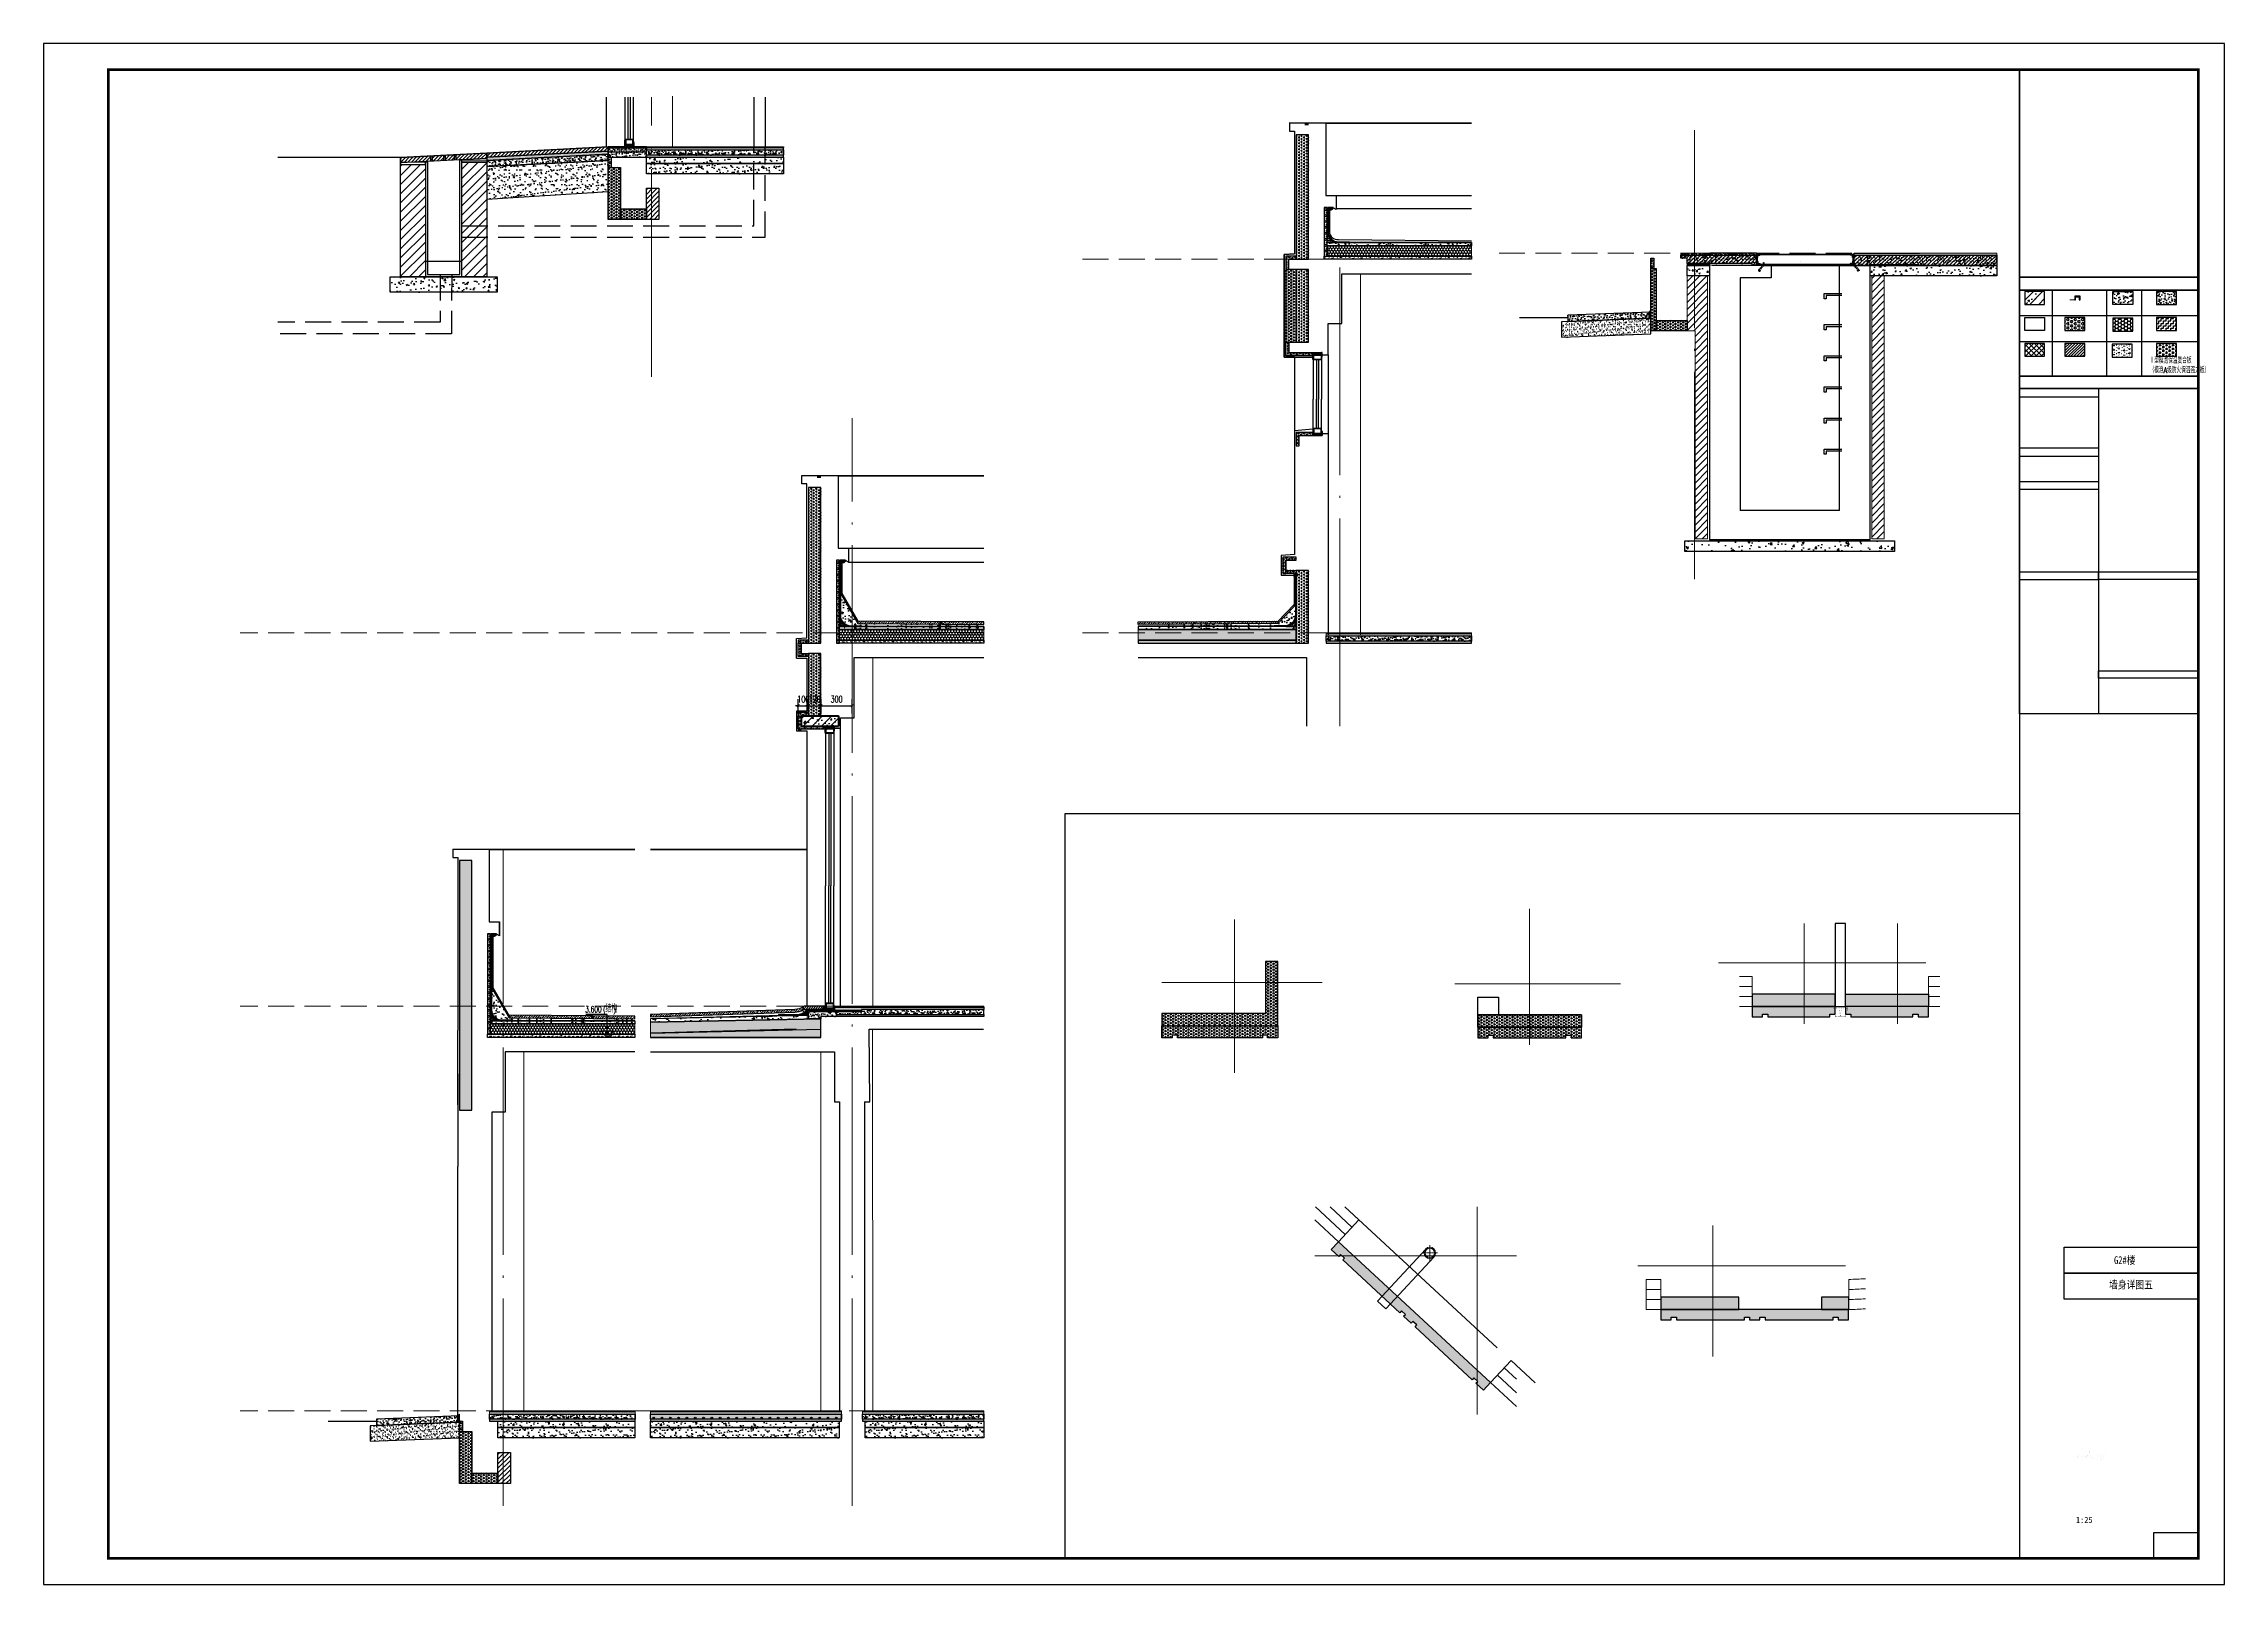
# Model space of a CAD drawing. Extents: x 447288 to 563800, y -194684 to 241749.
# Drawn here: x 462373 to 483398, y -194684 to -179834 of the extents above; entities that cross this region are included whole.
import ezdxf
from ezdxf.enums import TextEntityAlignment as Align

# ---------------------------------------------------------------- set-up
doc = ezdxf.new("R2010")
doc.units = 0
doc.header["$LTSCALE"] = 1000
for name, pattern in [('35$0$DASH', [0.35, 0.25, -0.1]), ('__DASH', [0.35, 0.25, -0.1]), ('DASH', [0.35, 0.25, -0.1]), ('DOTE', [2.42, 2, -0.2, 0.02, -0.2]), ('P+2号楼+屋顶$0$$1$DOTE', [2.42, 2, -0.2, 0.02, -0.2])]:
    doc.linetypes.add(name, pattern=pattern)
doc.layers.get('0').update_dxf_attribs({"lineweight": 20})
for name, color, linetype in [('00-边缘线', 4, 'Continuous'), ('35$0$A-detl-FINISH', 1, 'Continuous'), ('35$0$A-detl-MEDM', 50, 'Continuous'), ('35$0$A-detl-XH', 8, 'Continuous'), ('35$0$PUB_HATCH', 8, 'Continuous'), ('35$0$保温层', 2, 'Continuous'), ('8$0$PUB_HATCH', 8, 'Continuous'), ('A-DIM_ELEV', 3, 'Continuous'), ('A-ELEV-LIN1', 40, 'Continuous'), ('A-ELEV-THIN', 7, 'Continuous'), ('A-ELEV-WIN1', 135, 'Continuous'), ('A-FACE', 7, 'Continuous'), ('A-Hatch Detail Drawing 详图填充', 8, 'Continuous'), ('A-L_HATCH-建筑立面填充', 253, 'Continuous'), ('A-OVER', 7, 'Continuous'), ('A-PUB_DIM', 3, 'Continuous'), ('A-WATER-LAYER', 7, 'Continuous'), ('block', 7, 'Continuous'), ('C-SHEET-TEXT', 7, 'Continuous'), ('COLUMN', 9, 'Continuous'), ('DOOR_FIRE', 4, 'Continuous'), ('fill', 252, 'Continuous'), ('k-看线', 143, 'Continuous'), ('P+2号楼+屋顶$0$$1$A-ROOF-WATER', 4, 'Continuous'), ('PUB _HATCH', 8, 'Continuous'), ('PUB_DIM', 3, 'Continuous'), ('PUB_HATCH', 8, 'Continuous'), ('PUB_TEXT', 7, 'Continuous'), ('PUB_TITLE', 4, 'Continuous'), ('SURFACE', 6, 'Continuous'), ('墙身图例说明$0$PUB_HATCH', 8, 'Continuous'), ('建筑签名2$0$A-OVER', 7, 'Continuous'), ('详图填充-建筑用保温砂浆', 8, 'Continuous'), ('详图填充-细石混凝土、混凝土', 8, 'Continuous'), ('详图现充-水泥砂浆', 8, 'Continuous')]:
    doc.layers.add(name, color=color, linetype=linetype)
doc.layers.add('A-ASIS', color=115, linetype='DASH', lineweight=0, plot=False)
for name, color, linetype, lineweight in [('DOTE', 10, 'DOTE', 9), ('P+2号楼+屋顶$0$$1$A-LVTRY-1', 155, 'Continuous', 20), ('WALL', 9, 'Continuous', 50), ('WINDOW', 4, 'Continuous', 20), ('详图填充-防水层', 126, 'Continuous', 200), ('防水', 124, 'Continuous', 0)]:
    doc.layers.add(name, color=color, linetype=linetype, lineweight=lineweight)
doc.styles.add('-宋体', font='', dxfattribs={"width": 0.8})
doc.styles.add('_ST64S-1', font='')
doc.styles.add('_TCH_DIM', font='SIMPLEX.shx', dxfattribs={"width": 0.8, "bigfont": 'GBCBIG.shx'})
doc.styles.add('_TCH_DIM_T3', font='SIMPLEX', dxfattribs={"width": 0.705882, "bigfont": 'GBCBIG'})
doc.styles.get('-宋体').set_extended_font_data('SimSun')
doc.styles.get('_ST64S-1').set_extended_font_data('SimHei')
doc.dimstyles.new('_TCH_ARCH&&25', dxfattribs={"dimtxt": 63.75, "dimasz": 25, "dimexe": 62.5, "dimexo": 75, "dimgap": 30.625, "dimtad": 1, "dimdec": 0, "dimzin": 0, "dimdsep": 46, "dimtxsty": '_TCH_DIM_T3', "dimblk": 'ARCHTICK', "dimcen": 0.09, "dimclrt": 7, "dimazin": 2, "dimtfac": 1, "dimtdec": 0, "dimtix": 1, "dimtmove": 2, "dimatfit": 3, "dimfxl": 25, "dimtolj": 1, "dimtzin": 0, "dimarcsym": 0})
pattern_1 = [(150, (-430440.258, -230350.13), (-24.74667296, -14.2874949), [14.2875, -14.2875]), (210, (-430440.258, -230350.13), (-2.96e-06, -28.5749949), [14.2875, -14.2875]), (90, (-430452.632, -230357.275), (-24.74667, 14.2875), [14.2875, -14.2875])]
pattern_2 = [(50, (-467555.878, -289973.805), (35.8630091, -3.13760675), [3.75, -41.25]), (355, (-467555.878, -289973.805), (-6.9375667, 37.6096067), [3, -33]), (100.4514, (-467552.89, -289974.066), (28.9254691, 34.4719771), [3.1870095, -35.0571056]), (46.1842, (-467555.878, -289963.805), (53.3620524, -8.2759507), [5.625, -61.875]), (96.6356, (-467551.43, -289964.494), (46.7331353, 48.7058935), [4.7805144, -52.58565]), (351.1842, (-467555.88, -289963.805), (46.7330973, 48.70593), [4.5, -49.5]), (21, (-467550.878, -289966.305), (29.8453526, -20.1309445), [3.75, -41.25]), (326, (-467550.878, -289966.305), (12.1657666, 36.2575023), [3, -33]), (71.4514, (-467548.39, -289967.982), (42.0111314, 16.1265248), [3.1870095, -35.0571056]), (37.5, (-467555.878, -289973.805), (0.60799277, 16.64469269), [0, -32.6, 0, -33.5, 0, -33.125]), (7.5, (-467555.878, -289973.805), (13.15347687, 19.7205856), [0, -19.1, 0, -31.85, 0, -12.625]), (327.5, (-467567.028, -289973.805), (26.6911218, -1.12774359), [0, -12.5, 0, -39, 0, -51.75]), (317.5, (-467572.028, -289973.805), (29.15930847, 5.0052491), [0, -16.25, 0, -25.9, 0, -36.75])]
pattern_3 = [(150, (-896823.267, -36838.283), (-24.74667296, -14.2874949), [14.2875, -14.2875]), (210, (-896823.267, -36838.283), (-2.96e-06, -28.5749949), [14.2875, -14.2875]), (90, (-896835.64, -36845.427), (-24.74667, 14.2875), [14.2875, -14.2875])]
pattern_4 = [(45, (479754.57, -184699.01), (-33.67596, 33.67596), [])]
pattern_5 = [(150, (-355559.797, -321157.96), (-24.74667296, -14.2874949), [14.2875, -14.2875]), (210, (-355559.797, -321157.96), (-2.96e-06, -28.5749949), [14.2875, -14.2875]), (90, (-355572.17, -321165.104), (-24.74667, 14.2875), [14.2875, -14.2875])]
pattern_6 = [(45, (-692676.029, -202803.981), (-8.98025612, 8.98025612), []), (135, (-692676.029, -202803.981), (-8.98025612, -8.98025612), [])]

msp = doc.modelspace()

# ---------------------------------------------------------------- texts
at = {"layer": 'C-SHEET-TEXT', "style": '-宋体', "width": 0.8}
for s, p in [('G2#楼', (482437.4, -191596.2)), ('墙身详图五', (482497.6, -191833.3))]:
    msp.add_text(s, height=75.11, dxfattribs=at).set_placement(p, align=Align.CENTER)
at = {"layer": 'C-SHEET-TEXT', "style": '_ST64S-1'}
msp.add_text('1:25', height=58.88, dxfattribs=at).set_placement((481967.3, -194032.5), align=Align.TOP_LEFT)
at = {"layer": 'PUB_TEXT', "style": '_TCH_DIM'}
for s, height, width, p in [('3.600', 59.5, 0.564706, (467594.5, -189171.2, 1500)), ('(', 59.5, 0.564706, (467767.7, -189171.2, 1500)), ('结构', 71.49, 0.8, (467790.1, -189171.2, 1500)), (')', 59.5, 0.564706, (467866.3, -189171.2, 1500))]:
    msp.add_text(s, height=height, dxfattribs=dict(at, width=width)).set_placement(p)

# ---------------------------------------------------------------- blocks, each defined once
blk = doc.blocks.new('*U201')
at = {"layer": '35$0$A-detl-XH', "linetype": 'Continuous'}
h = blk.add_hatch(dxfattribs=at)
h.set_pattern_fill('混凝土', color=256, scale=10, style=0)
h.set_pattern_definition([(50, (-49892.17, -34543.11), (71.72602, -6.275213), [7.5, -82.5]), (355, (-49892.17, -34543.11), (-13.87513, 75.21921), [6, -66]), (100.4514, (-49886.194, -34543.63), (57.85094, 68.943954), [6.37402, -70.11421]), (46.1842, (-49892.17, -34523.11), (106.7241, -16.5519), [11.25, -123.75]), (96.6356, (-49883.28, -34524.49), (93.46627, 97.41179), [9.56103, -105.1713]), (351.1842, (-49892.17, -34523.11), (93.4662, 97.41186), [9, -99]), (21, (-49882.17, -34528.11), (59.690705, -40.26189), [7.5, -82.5]), (326, (-49882.17, -34528.11), (24.33153, 72.515005), [6, -66]), (71.4514, (-49877.2, -34531.464), (84.02226, 32.25305), [6.37402, -70.11421]), (37.5, (-49892.172, -34543.11), (1.215986, 33.289385), [0, -65.2, 0, -67, 0, -66.25]), (7.5, (-49892.17, -34543.11), (26.306954, 39.441171), [0, -38.2, 0, -63.7, 0, -25.25]), (327.5, (-49914.472, -34543.11), (53.382244, -2.255487), [0, -25, 0, -78, 0, -103.5]), (317.5, (-49924.47, -34543.11), (58.318617, 10.0105), [0, -32.5, 0, -51.8, 0, -73.5])])
h.paths.add_polyline_path([(-488, 100), (1355, 100), (1355, 50), (-488, 50)])
at = {"layer": '35$0$PUB_HATCH'}
h = blk.add_hatch(dxfattribs=at)
h.set_pattern_fill('ANSI31', color=256, scale=10, style=0)
h.set_pattern_definition([(45, (533.401, 0.005), (-11.22532, 11.22532), [])])
h.paths.add_polyline_path([(-488, 130), (1355, 130), (1355, 120), (-488, 120)])
at = {"layer": '8$0$PUB_HATCH'}
h = blk.add_hatch(dxfattribs=at)
h.set_pattern_fill('HONEY', color=252, scale=5)
h.set_pattern_definition([(0, (1355.37, 0), (11.90625, 6.874075), [7.9375, -15.875]), (120, (1355.37, 0), (-11.906249, 6.874077), [7.9375, -15.875]), (60, (1355.37, 0), (1e-06, 13.748152), [-15.875, 7.9375])])
h.paths.add_polyline_path([(1355, 50), (-488, 50), (-488, 30), (1355, 30)])
at = {"layer": 'PUB_HATCH', "linetype": 'Continuous'}
h = blk.add_hatch(dxfattribs=at)
h.set_pattern_fill('AR-SAND', color=256, scale=10, style=0)
h.set_pattern_definition([(37.5, (-49892.172, -34533.117), (-0.8000156, 24.470662), [0, -19.304, 0, -21.59, 0, -20.6375]), (7.5, (-49892.17, -34533.117), (22.476164, 35.841255), [0, -10.414, 0, -17.399, 0, -6.6675]), (327.5, (-49907.793, -34533.117), (39.5496185, 0.071859), [0, -6.35, 0, -22.86, 0, -29.845]), (317.5, (-49907.793, -34533.117), (38.177823, 11.146466), [0, -3.175, 0, -14.986, 0, -17.145])])
h.paths.add_polyline_path([(1355, 100), (1355, 120), (-488, 120), (-488, 100)])
blk.add_lwpolyline([(-488, 130), (1355, 130), (1355, 120), (-488, 120)], close=True)
at = {"linetype": 'Continuous'}
blk.add_lwpolyline([(1355, 100), (1355, 120), (-488, 120), (-488, 100)], close=True, dxfattribs=at)
at = {"layer": '35$0$A-detl-FINISH', "linetype": 'Continuous'}
blk.add_line((-463, 100), (1355, 100), dxfattribs=at)
for centre in [(-457, 62), (-377, 62), (-297, 62), (-217, 62), (-137, 62), (-57, 62), (23, 62), (103, 62), (183, 62), (263, 62), (343, 62), (423, 62), (503, 62), (583, 62), (663, 62), (743, 62), (823, 62), (903, 62), (983, 62), (1063, 62), (1143, 62), (1223, 62), (1303, 62)]:
    blk.add_circle(centre, 8, dxfattribs=at)
at = {"layer": '35$0$保温层'}
blk.add_lwpolyline([(1355, 52), (1355, 100)], dxfattribs=at)
at = {"layer": 'A-ELEV-THIN'}
blk.add_lwpolyline([(-488, 100), (1355, 100), (1355, 50), (-488, 50)], close=True, dxfattribs=at)
at = {"layer": 'SURFACE', "color": 2}
blk.add_lwpolyline([(1355, 50), (-488, 50), (-488, 30), (1355, 30)], close=True, dxfattribs=at)
at = {"layer": '防水', "linetype": '35$0$DASH', "ltscale": 0.15, "const_width": 0.8}
blk.add_lwpolyline([(-488, 50), (1355, 50)], dxfattribs=at)
blk = doc.blocks.new('*U200')
at = {"layer": 'fill'}
h = blk.add_hatch(dxfattribs=at)
h.set_pattern_fill('TRIANG', color=256, scale=10, angle=90, style=0)
h.set_pattern_definition([(150, (0, 4563.208), (-24.74667, -14.2875), [14.2875, -14.2875]), (210, (0, 4563.208), (-3e-06, -28.575), [14.2875, -14.2875]), (90, (-12.373, 4556.064), (-24.74667, 14.2875), [14.2875, -14.2875])])
h.paths.add_polyline_path([(-20, 3534), (100, 3534), (100, 1129), (-20, 1129)])
at = {"layer": 'SURFACE'}
blk.add_lwpolyline([(-20, 3534), (100, 3534), (100, 1129), (-20, 1129)], close=True, dxfattribs=at)
blk = doc.blocks.new('*U199')
at = {"layer": '35$0$A-detl-XH', "linetype": 'Continuous'}
h = blk.add_hatch(dxfattribs=at)
h.set_pattern_fill('混凝土', color=256, scale=10, style=0)
h.set_pattern_definition([(50, (-50333.923, -34543.11), (71.72602, -6.275213), [7.5, -82.5]), (355, (-50333.92, -34543.11), (-13.87513, 75.21921), [6, -66]), (100.4514, (-50327.946, -34543.63), (57.85094, 68.943954), [6.37402, -70.11421]), (46.1842, (-50333.92, -34523.11), (106.7241, -16.5519), [11.25, -123.75]), (96.6356, (-50325.03, -34524.49), (93.46627, 97.41179), [9.56103, -105.1713]), (351.1842, (-50333.92, -34523.11), (93.4662, 97.41186), [9, -99]), (21, (-50323.923, -34528.11), (59.690705, -40.26189), [7.5, -82.5]), (326, (-50323.92, -34528.11), (24.33153, 72.515005), [6, -66]), (71.4514, (-50318.95, -34531.464), (84.02226, 32.25305), [6.37402, -70.11421]), (37.5, (-50333.923, -34543.11), (1.215986, 33.289385), [0, -65.2, 0, -67, 0, -66.25]), (7.5, (-50333.923, -34543.11), (26.306954, 39.441171), [0, -38.2, 0, -63.7, 0, -25.25]), (327.5, (-50356.223, -34543.11), (53.382244, -2.255487), [0, -25, 0, -78, 0, -103.5]), (317.5, (-50366.223, -34543.11), (58.318617, 10.0105), [0, -32.5, 0, -51.8, 0, -73.5])])
h.paths.add_polyline_path([(-488, 100), (914, 100), (914, 50), (-488, 50)])
at = {"layer": '35$0$PUB_HATCH'}
h = blk.add_hatch(dxfattribs=at)
h.set_pattern_fill('ANSI31', color=256, scale=10, style=0)
h.set_pattern_definition([(45, (91.65, 0.005), (-11.22532, 11.22532), [])])
h.paths.add_polyline_path([(-488, 130), (914, 130), (914, 120), (-488, 120)])
at = {"layer": '8$0$PUB_HATCH'}
h = blk.add_hatch(dxfattribs=at)
h.set_pattern_fill('HONEY', color=252, scale=5)
h.set_pattern_definition([(0, (913.618, 0), (11.90625, 6.874075), [7.9375, -15.875]), (120, (913.618, 0), (-11.90625, 6.874077), [7.9375, -15.875]), (60, (913.618, 0), (1e-06, 13.748152), [-15.875, 7.9375])])
h.paths.add_polyline_path([(914, 50), (-488, 50), (-488, 30), (914, 30)])
at = {"layer": 'PUB_HATCH', "linetype": 'Continuous'}
h = blk.add_hatch(dxfattribs=at)
h.set_pattern_fill('AR-SAND', color=256, scale=10, style=0)
h.set_pattern_definition([(37.5, (-50333.923, -34533.117), (-0.8000156, 24.470662), [0, -19.304, 0, -21.59, 0, -20.6375]), (7.5, (-50333.923, -34533.117), (22.476164, 35.841255), [0, -10.414, 0, -17.399, 0, -6.6675]), (327.5, (-50349.544, -34533.117), (39.5496185, 0.071859), [0, -6.35, 0, -22.86, 0, -29.845]), (317.5, (-50349.544, -34533.117), (38.177823, 11.146466), [0, -3.175, 0, -14.986, 0, -17.145])])
h.paths.add_polyline_path([(914, 100), (914, 120), (-488, 120), (-488, 100)])
blk.add_lwpolyline([(-488, 130), (914, 130), (914, 120), (-488, 120)], close=True)
at = {"linetype": 'Continuous'}
blk.add_lwpolyline([(914, 100), (914, 120), (-488, 120), (-488, 100)], close=True, dxfattribs=at)
at = {"layer": '35$0$A-detl-FINISH', "linetype": 'Continuous'}
blk.add_line((-463, 100), (914, 100), dxfattribs=at)
for centre in [(-457, 62), (-377, 62), (-297, 62), (-217, 62), (-137, 62), (-57, 62), (23, 62), (103, 62), (183, 62), (263, 62), (343, 62), (423, 62), (503, 62), (583, 62), (663, 62), (743, 62), (823, 62)]:
    blk.add_circle(centre, 8, dxfattribs=at)
at = {"layer": '35$0$保温层'}
blk.add_lwpolyline([(914, 52), (914, 100)], dxfattribs=at)
at = {"layer": 'A-ELEV-THIN'}
blk.add_lwpolyline([(-488, 100), (914, 100), (914, 50), (-488, 50)], close=True, dxfattribs=at)
at = {"layer": 'SURFACE', "color": 2}
blk.add_lwpolyline([(914, 50), (-488, 50), (-488, 30), (914, 30)], close=True, dxfattribs=at)
at = {"layer": '防水', "linetype": '35$0$DASH', "ltscale": 0.15, "const_width": 0.8}
blk.add_lwpolyline([(-488, 50), (914, 50)], dxfattribs=at)
blk = doc.blocks.new('*U167')
at = {"layer": 'PUB_HATCH'}
h = blk.add_hatch(dxfattribs=at)
h.set_pattern_fill('HEX', color=256, scale=10, angle=-90, style=0)
h.set_pattern_definition([(270, (94282.54, 753541.273), (16.49778, -3e-15), [9.525, -19.05]), (30, (94282.54, 753541.273), (-8.24889, 14.2874966), [9.525, -19.05]), (330, (94282.54, 753531.748), (8.24889, 14.2874966), [9.525, -19.05])])
h.paths.add_polyline_path([(0, 0), (0, 100), (30, 100), (30, 0)])
at = {"layer": 'SURFACE'}
blk.add_lwpolyline([(0, 0), (0, 100), (30, 100), (30, 0)], close=True, dxfattribs=at)
blk = doc.blocks.new('FHFJTY')
at = {"layer": 'PUB_HATCH'}
h = blk.add_hatch(dxfattribs=at)
h.set_pattern_fill('混凝土', color=256, scale=10)
h.set_pattern_definition([(50, (-664171.225, -240913.36), (71.7260183, -6.2752135), [7.5, -82.5]), (355, (-664171.225, -240913.36), (-13.875133, 75.219213), [6, -66]), (100.4514, (-664165.25, -240913.884), (57.850938, 68.943954), [6.374019, -70.114211]), (46.1842, (-664171.225, -240893.36), (106.724105, -16.551901), [11.25, -123.75]), (96.6356, (-664162.33, -240894.74), (93.46627, 97.411787), [9.561029, -105.1713]), (351.1842, (-664171.23, -240893.36), (93.466195, 97.41186), [9, -99]), (21, (-664161.225, -240898.36), (59.690705, -40.261889), [7.5, -82.5]), (326, (-664161.225, -240898.36), (24.331533, 72.5150045), [6, -66]), (71.4514, (-664156.25, -240901.72), (84.022263, 32.25305), [6.374019, -70.114211]), (37.5, (-664171.225, -240913.361), (1.2159855, 33.2893854), [0, -65.2, 0, -67, 0, -66.25]), (7.5, (-664171.225, -240913.36), (26.3069537, 39.4411712), [0, -38.2, 0, -63.7, 0, -25.25]), (327.5, (-664193.525, -240913.361), (53.3822436, -2.2554872), [0, -25, 0, -78, 0, -103.5]), (317.5, (-664203.525, -240913.36), (58.318617, 10.0104982), [0, -32.5, 0, -51.8, 0, -73.5])])
h.paths.add_polyline_path([(60, 213), (60, 153), (860, 184), (860, 244)])
h = blk.add_hatch(dxfattribs=at)
h.set_pattern_fill('ANSI37', color=256, scale=3)
h.set_pattern_definition([(45, (-664191.225, -240876.86), (-3.367596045, 3.367596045), []), (135, (-664191.225, -240876.86), (-3.367596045, -3.367596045), [])])
edge = h.paths.add_edge_path()
edge.add_line((840, 243), (860, 244))
edge.add_line((860, 244), (860, 262))
edge.add_arc((806, 298), 65.2, 301.9137, 326.4028, ccw=False)
h = blk.add_hatch(dxfattribs=at)
h.set_pattern_fill('ANSI37', color=256, scale=8)
h.set_pattern_definition([(45, (-2914.291, -1349.36), (-8.980256, 8.980256), []), (135, (-2914.291, -1349.36), (-8.980256, -8.980256), [])])
h.paths.add_polyline_path([(840, 183), (860, 184), (860, 244), (840, 243)])
h = blk.add_hatch(dxfattribs=at)
h.set_pattern_fill('砂灰土', color=256, scale=10)
h.set_pattern_definition([(37.5, (-664171.225, -240913.36), (-1.2598672, 38.5364754), [0, -30.4, 0, -34, 0, -32.5]), (7.5, (-664171.225, -240913.36), (35.395534, 56.4429213), [0, -16.4, 0, -27.4, 0, -10.5]), (327.5, (-664195.825, -240913.36), (62.2828372, 0.113181), [0, -10, 0, -36, 0, -47]), (317.5, (-664195.825, -240913.36), (60.122532, 17.5535113), [0, -5, 0, -23.6, 0, -27])])
h.paths.add_polyline_path([(0, 150), (0, 0), (860, 34), (860, 184)])
at = {"layer": 'A-ELEV-THIN'}
blk.add_line((-406, 192), (60, 192), dxfattribs=at)
for points in [[(60, 213), (60, 153), (860, 184), (860, 244)], [(840, 183), (860, 184), (860, 244), (840, 243)], [(0, 150), (0, 0), (860, 34), (860, 184)]]:
    blk.add_lwpolyline(points, close=True, dxfattribs=at)
at = {"layer": 'A-ELEV-THIN', "elevation": -500}
blk.add_lwpolyline([(840, 243), (840, 243), (860, 244), (860, 262), (860, 262), (860, 262, -0.107262)], format="xyb", close=True, dxfattribs=at)
blk = doc.blocks.new('*U221')
at = {"layer": 'fill'}
h = blk.add_hatch(dxfattribs=at)
h.set_pattern_fill('TRIANG', color=256, scale=10, angle=90, style=0)
h.set_pattern_definition([(150, (0, 4258.208), (-24.74667, -14.2875), [14.2875, -14.2875]), (210, (0, 4258.208), (-3e-06, -28.575), [14.2875, -14.2875]), (90, (-12.373, 4251.064), (-24.74667, 14.2875), [14.2875, -14.2875])])
h.paths.add_polyline_path([(-20, 2929), (100, 2929), (100, 1429), (-20, 1429)])
at = {"layer": 'SURFACE'}
blk.add_lwpolyline([(-20, 2929), (100, 2929), (100, 1429), (-20, 1429)], close=True, dxfattribs=at)
blk = doc.blocks.new('*U202')
at = {"layer": '35$0$A-detl-XH', "linetype": 'Continuous'}
h = blk.add_hatch(dxfattribs=at)
h.set_pattern_fill('混凝土', color=256, scale=10, style=0)
h.set_pattern_definition([(50, (-50563.923, -34543.11), (71.72602, -6.275213), [7.5, -82.5]), (355, (-50563.92, -34543.11), (-13.87513, 75.21921), [6, -66]), (100.4514, (-50557.946, -34543.63), (57.85094, 68.943954), [6.37402, -70.11421]), (46.1842, (-50563.92, -34523.11), (106.7241, -16.5519), [11.25, -123.75]), (96.6356, (-50555.03, -34524.49), (93.46627, 97.41179), [9.56103, -105.1713]), (351.1842, (-50563.92, -34523.11), (93.4662, 97.41186), [9, -99]), (21, (-50553.923, -34528.11), (59.690705, -40.26189), [7.5, -82.5]), (326, (-50553.92, -34528.11), (24.33153, 72.515005), [6, -66]), (71.4514, (-50548.95, -34531.464), (84.02226, 32.25305), [6.37402, -70.11421]), (37.5, (-50563.923, -34543.11), (1.215986, 33.289385), [0, -65.2, 0, -67, 0, -66.25]), (7.5, (-50563.923, -34543.11), (26.306954, 39.441171), [0, -38.2, 0, -63.7, 0, -25.25]), (327.5, (-50586.223, -34543.11), (53.382244, -2.255487), [0, -25, 0, -78, 0, -103.5]), (317.5, (-50596.223, -34543.11), (58.318617, 10.0105), [0, -32.5, 0, -51.8, 0, -73.5])])
h.paths.add_polyline_path([(-488, 100), (684, 100), (684, 50), (-488, 50)])
at = {"layer": '35$0$PUB_HATCH'}
h = blk.add_hatch(dxfattribs=at)
h.set_pattern_fill('ANSI31', color=256, scale=10, style=0)
h.set_pattern_definition([(45, (-138.35, 0.005), (-11.22532, 11.22532), [])])
h.paths.add_polyline_path([(-488, 130), (684, 130), (684, 120), (-488, 120)])
at = {"layer": '8$0$PUB_HATCH'}
h = blk.add_hatch(dxfattribs=at)
h.set_pattern_fill('HONEY', color=252, scale=5)
h.set_pattern_definition([(0, (683.618, 0), (11.90625, 6.874075), [7.9375, -15.875]), (120, (683.618, 0), (-11.90625, 6.874077), [7.9375, -15.875]), (60, (683.618, 0), (1e-06, 13.748152), [-15.875, 7.9375])])
h.paths.add_polyline_path([(684, 50), (-488, 50), (-488, 30), (684, 30)])
at = {"layer": 'PUB_HATCH', "linetype": 'Continuous'}
h = blk.add_hatch(dxfattribs=at)
h.set_pattern_fill('AR-SAND', color=256, scale=10, style=0)
h.set_pattern_definition([(37.5, (-50563.923, -34533.117), (-0.8000156, 24.470662), [0, -19.304, 0, -21.59, 0, -20.6375]), (7.5, (-50563.923, -34533.117), (22.476164, 35.841255), [0, -10.414, 0, -17.399, 0, -6.6675]), (327.5, (-50579.544, -34533.117), (39.5496185, 0.071859), [0, -6.35, 0, -22.86, 0, -29.845]), (317.5, (-50579.544, -34533.117), (38.177823, 11.146466), [0, -3.175, 0, -14.986, 0, -17.145])])
h.paths.add_polyline_path([(684, 100), (684, 120), (-488, 120), (-488, 100)])
blk.add_lwpolyline([(-488, 130), (684, 130), (684, 120), (-488, 120)], close=True)
at = {"linetype": 'Continuous'}
blk.add_lwpolyline([(684, 100), (684, 120), (-488, 120), (-488, 100)], close=True, dxfattribs=at)
at = {"layer": '35$0$A-detl-FINISH', "linetype": 'Continuous'}
blk.add_line((-463, 100), (684, 100), dxfattribs=at)
for centre in [(-457, 62), (-377, 62), (-297, 62), (-217, 62), (-137, 62), (-57, 62), (23, 62), (103, 62), (183, 62), (263, 62), (343, 62), (423, 62), (503, 62), (583, 62)]:
    blk.add_circle(centre, 8, dxfattribs=at)
at = {"layer": '35$0$保温层'}
blk.add_lwpolyline([(684, 52), (684, 100)], dxfattribs=at)
at = {"layer": 'A-ELEV-THIN'}
blk.add_lwpolyline([(-488, 100), (684, 100), (684, 50), (-488, 50)], close=True, dxfattribs=at)
at = {"layer": 'SURFACE', "color": 2}
blk.add_lwpolyline([(684, 50), (-488, 50), (-488, 30), (684, 30)], close=True, dxfattribs=at)
at = {"layer": '防水', "linetype": '35$0$DASH', "ltscale": 0.15, "const_width": 0.8}
blk.add_lwpolyline([(-488, 50), (684, 50)], dxfattribs=at)
blk = doc.blocks.new('*U203')
at = {"layer": 'fill'}
h = blk.add_hatch(dxfattribs=at)
h.set_pattern_fill('TRIANG', color=256, scale=10, angle=90, style=0)
h.set_pattern_definition([(150, (0, 1858.207), (-24.74667, -14.2875), [14.2875, -14.2875]), (210, (0, 1858.207), (-3e-06, -28.575), [14.2875, -14.2875]), (90, (-12.373, 1851.063), (-24.74667, 14.2875), [14.2875, -14.2875])])
h.paths.add_polyline_path([(-20, 1329), (100, 1329), (100, 629), (-20, 629)])
at = {"layer": 'SURFACE'}
blk.add_lwpolyline([(-20, 1329), (100, 1329), (100, 629), (-20, 629)], close=True, dxfattribs=at)
blk = doc.blocks.new('HesiBlk_20210815100903313')
at = {"layer": 'A-FACE'}
blk.add_hatch(color=251, dxfattribs=at).paths.add_polyline_path([(20, 0), (0, 0), (0, -15), (3, -15), (3, -3), (17, -3), (17, -15), (20, -15)])
at = {"layer": 'A-ASIS'}
blk.add_lwpolyline([(0, -15), (-20, -15)], dxfattribs=at)
at = {"layer": 'A-FACE'}
blk.add_lwpolyline([(20, 0), (0, 0), (0, -15), (3, -15), (3, -3), (17, -3), (17, -15), (20, -15)], close=True, dxfattribs=at)
blk = doc.blocks.new('*U152')
at = {"layer": 'PUB_HATCH'}
h = blk.add_hatch(dxfattribs=at)
h.set_pattern_fill('HEX', color=256, scale=10, style=0)
h.set_pattern_definition([(0, (-753416.266, 93899.03), (0, 16.49778), [9.525, -19.05]), (120, (-753416.266, 93899.03), (-14.2874966, -8.24889), [9.525, -19.05]), (60, (-753406.741, 93899.03), (-14.2874966, 8.24889), [9.525, -19.05])])
h.paths.add_polyline_path([(-30, 30), (-30, -100), (0, -100), (0, 0), (230, 0), (230, 30)])
at = {"layer": 'SURFACE'}
blk.add_lwpolyline([(-30, 30), (-30, -100), (0, -100), (0, 0), (230, 0), (230, 30)], close=True, dxfattribs=at)
blk = doc.blocks.new('A$C5B8A4F07')
at = {"layer": 'A-OVER'}
for p, q in [((4, -3), (4, -17)), ((11, -17), (11, -3)), ((18, -3), (18, -17)), ((25, -17), (25, -3)), ((32, -3), (32, -17)), ((39, -17), (39, -3)), ((46, -3), (46, -17)), ((53, -17), (53, -3)), ((60, -3), (60, -17)), ((67, -17), (67, -3)), ((74, -3), (74, -17))]:
    blk.add_line(p, q, dxfattribs=at)
for centre, major_axis, start_param, end_param in [((77, -3), (-3.5, 0), 3.682692, 6.283185), ((0, -17), (-3.5, 0), 1.570796, 3.141593), ((7, -3), (-3.5, 0), 3.141593, 6.283185), ((14, -17), (3.5, 0), 3.141593, 4.712389), ((14, -17), (-3.5, 0), 1.570796, 3.141593), ((21, -3), (-3.5, 0), 3.141593, 6.283185), ((28, -17), (3.5, 0), 3.141593, 4.712389), ((28, -17), (-3.5, 0), 1.570796, 3.141593), ((35, -3), (-3.5, 0), 3.141593, 6.283185), ((42, -17), (3.5, 0), 3.141593, 4.712389), ((42, -17), (-3.5, 0), 1.570796, 3.141593), ((49, -3), (-3.5, 0), 3.141593, 6.283185), ((56, -17), (3.5, 0), 3.141593, 4.712389), ((56, -17), (-3.5, 0), 1.570796, 3.141593), ((63, -3), (-3.5, 0), 3.141593, 6.283185), ((70, -17), (3.5, 0), 3.141593, 4.712389), ((70, -17), (-3.5, 0), 1.570796, 3.141593)]:
    blk.add_ellipse(centre, major_axis=major_axis, ratio=0.857143, start_param=start_param, end_param=end_param, dxfattribs=at)
blk = doc.blocks.new('A$C768061CF')
at = {"layer": '防水'}
h = blk.add_hatch(color=256, dxfattribs=at)
edge = h.paths.add_edge_path()
edge.add_line((5, 0), (5, 70))
edge.add_arc((-5, 70), 9.7, 298.9305, 357.7503, ccw=False)
edge.add_line((0, 62), (0, 0))
edge.add_line((0, 0), (5, 0))
h = blk.add_hatch(color=256, dxfattribs=at)
edge = h.paths.add_edge_path()
edge.add_line((85, 0), (85, 49))
edge.add_arc((95, 50), 9.7, 182.2497, 241.0695)
edge.add_line((90, 41), (90, 0))
edge.add_line((90, 0), (85, 0))
at = {"layer": 'A-ELEV-WIN1'}
for points in [[(5, 20), (85, 20), (85, 70), (5, 70)], [(5, 20), (85, 20), (85, 70), (5, 70)], [(10, 25), (80, 25), (80, 65), (10, 65)]]:
    blk.add_lwpolyline(points, close=True, dxfattribs=at)
at = {"layer": 'A-OVER'}
for points in [[(5, 0), (5, 70, -0.262438), (0, 62), (0, 0)], [(85, 0), (85, 49, 0.262438), (90, 41), (90, 0)]]:
    blk.add_lwpolyline(points, format="xyb", close=True, dxfattribs=at)
at = {"layer": 'PUB_HATCH'}
blk.add_line((85, 20), (85, 0), dxfattribs=at)
at = {"layer": 'A-OVER'}
blk.add_blockref('A$C5B8A4F07', (5, 20), dxfattribs=at)
blk = doc.blocks.new('*U190')
blk.add_lwpolyline([(-45, 0), (45, 0)])
at = {"layer": 'A-ELEV-WIN1'}
for p, q in [((-40, 70), (-40, 450)), ((-10, 70), (-10, 450)), ((10, 70), (10, 450)), ((40, 70), (40, 450))]:
    blk.add_line(p, q, dxfattribs=at)
at = {"layer": 'A-OVER'}
blk.add_blockref('A$C768061CF', (-45, 0), dxfattribs=at)
blk = doc.blocks.new('*U242')
blk.add_lwpolyline([(-45, 0), (45, 0)])
at = {"layer": 'A-ELEV-WIN1'}
for p, q in [((-40, 70), (-40, 350)), ((-10, 70), (-10, 350)), ((10, 70), (10, 350)), ((40, 70), (40, 350))]:
    blk.add_line(p, q, dxfattribs=at)
at = {"layer": 'A-OVER'}
blk.add_blockref('A$C768061CF', (-45, 0), dxfattribs=at)
blk = doc.blocks.new('*U196')
at = {"layer": 'PUB_HATCH'}
h = blk.add_hatch(dxfattribs=at)
h.set_pattern_fill('HEX', color=256, scale=10, style=0)
h.set_pattern_definition([(0, (-753516.274, 93898.985), (0, 16.49778), [9.525, -19.05]), (120, (-753516.274, 93898.985), (-14.2874966, -8.24889), [9.525, -19.05]), (60, (-753506.749, 93898.985), (-14.2874966, 8.24889), [9.525, -19.05])])
h.paths.add_polyline_path([(-30, 30), (-30, -100), (0, -100), (0, 0), (130, 0), (130, 30)])
at = {"layer": 'SURFACE'}
blk.add_lwpolyline([(-30, 30), (-30, -100), (0, -100), (0, 0), (130, 0), (130, 30)], close=True, dxfattribs=at)
blk = doc.blocks.new('*U206')
at = {"layer": '35$0$A-detl-XH', "linetype": 'Continuous'}
h = blk.add_hatch(dxfattribs=at)
h.set_pattern_fill('混凝土', color=256, scale=10, style=0)
h.set_pattern_definition([(50, (-50333.914, -34543.11), (71.72602, -6.275213), [7.5, -82.5]), (355, (-50333.914, -34543.11), (-13.87513, 75.21921), [6, -66]), (100.4514, (-50327.94, -34543.63), (57.85094, 68.943954), [6.37402, -70.11421]), (46.1842, (-50333.91, -34523.11), (106.7241, -16.5519), [11.25, -123.75]), (96.6356, (-50325.02, -34524.49), (93.46627, 97.41179), [9.56103, -105.1713]), (351.1842, (-50333.91, -34523.11), (93.4662, 97.41186), [9, -99]), (21, (-50323.914, -34528.11), (59.690705, -40.26189), [7.5, -82.5]), (326, (-50323.914, -34528.11), (24.33153, 72.515005), [6, -66]), (71.4514, (-50318.94, -34531.464), (84.02226, 32.25305), [6.37402, -70.11421]), (37.5, (-50333.914, -34543.11), (1.215986, 33.289385), [0, -65.2, 0, -67, 0, -66.25]), (7.5, (-50333.914, -34543.11), (26.306954, 39.441171), [0, -38.2, 0, -63.7, 0, -25.25]), (327.5, (-50356.214, -34543.11), (53.382244, -2.255487), [0, -25, 0, -78, 0, -103.5]), (317.5, (-50366.214, -34543.11), (58.318617, 10.0105), [0, -32.5, 0, -51.8, 0, -73.5])])
h.paths.add_polyline_path([(-488, 100), (914, 100), (914, 50), (-488, 50)])
at = {"layer": '35$0$PUB_HATCH'}
h = blk.add_hatch(dxfattribs=at)
h.set_pattern_fill('ANSI31', color=256, scale=10, style=0)
h.set_pattern_definition([(45, (91.658, 0.005), (-11.22532, 11.22532), [])])
h.paths.add_polyline_path([(-488, 130), (914, 130), (914, 120), (-488, 120)])
at = {"layer": '8$0$PUB_HATCH'}
h = blk.add_hatch(dxfattribs=at)
h.set_pattern_fill('HONEY', color=252, scale=5)
h.set_pattern_definition([(0, (913.6275, 0), (11.90625, 6.874075), [7.9375, -15.875]), (120, (913.6275, 0), (-11.90625, 6.874077), [7.9375, -15.875]), (60, (913.6275, 0), (1e-06, 13.748152), [-15.875, 7.9375])])
h.paths.add_polyline_path([(914, 50), (-488, 50), (-488, 30), (914, 30)])
at = {"layer": 'PUB_HATCH', "linetype": 'Continuous'}
h = blk.add_hatch(dxfattribs=at)
h.set_pattern_fill('AR-SAND', color=256, scale=10, style=0)
h.set_pattern_definition([(37.5, (-50333.914, -34533.117), (-0.8000156, 24.470662), [0, -19.304, 0, -21.59, 0, -20.6375]), (7.5, (-50333.914, -34533.117), (22.476164, 35.841255), [0, -10.414, 0, -17.399, 0, -6.6675]), (327.5, (-50349.535, -34533.117), (39.5496185, 0.071859), [0, -6.35, 0, -22.86, 0, -29.845]), (317.5, (-50349.535, -34533.117), (38.177823, 11.146466), [0, -3.175, 0, -14.986, 0, -17.145])])
h.paths.add_polyline_path([(914, 100), (914, 120), (-488, 120), (-488, 100)])
blk.add_lwpolyline([(-488, 130), (914, 130), (914, 120), (-488, 120)], close=True)
at = {"linetype": 'Continuous'}
blk.add_lwpolyline([(914, 100), (914, 120), (-488, 120), (-488, 100)], close=True, dxfattribs=at)
at = {"layer": '35$0$A-detl-FINISH', "linetype": 'Continuous'}
blk.add_line((-463, 100), (914, 100), dxfattribs=at)
for centre in [(-457, 62), (-377, 62), (-297, 62), (-217, 62), (-137, 62), (-57, 62), (23, 62), (103, 62), (183, 62), (263, 62), (343, 62), (423, 62), (503, 62), (583, 62), (663, 62), (743, 62), (823, 62)]:
    blk.add_circle(centre, 8, dxfattribs=at)
at = {"layer": '35$0$保温层'}
blk.add_lwpolyline([(914, 52), (914, 100)], dxfattribs=at)
at = {"layer": 'A-ELEV-THIN'}
blk.add_lwpolyline([(-488, 100), (914, 100), (914, 50), (-488, 50)], close=True, dxfattribs=at)
at = {"layer": 'SURFACE', "color": 2}
blk.add_lwpolyline([(914, 50), (-488, 50), (-488, 30), (914, 30)], close=True, dxfattribs=at)
at = {"layer": '防水', "linetype": '35$0$DASH', "ltscale": 0.15, "const_width": 0.8}
blk.add_lwpolyline([(-488, 50), (914, 50)], dxfattribs=at)
blk = doc.blocks.new('*U204')
at = {"layer": 'PUB_HATCH'}
h = blk.add_hatch(dxfattribs=at)
h.set_pattern_fill('HEX', color=256, scale=10, style=0)
h.set_pattern_definition([(0, (-753546.274, 93869.307), (0, 16.49778), [9.525, -19.05]), (120, (-753546.274, 93869.307), (-14.2874966, -8.24889), [9.525, -19.05]), (60, (-753536.749, 93869.307), (-14.2874966, 8.24889), [9.525, -19.05])])
h.paths.add_polyline_path([(-30, 30), (-30, -130), (0, -130), (0, 0), (100, 0), (100, 30)])
at = {"layer": 'SURFACE'}
blk.add_lwpolyline([(-30, 30), (-30, -130), (0, -130), (0, 0), (100, 0), (100, 30)], close=True, dxfattribs=at)
blk = doc.blocks.new('*U205')
at = {"layer": 'PUB_HATCH'}
h = blk.add_hatch(dxfattribs=at)
h.set_pattern_fill('HEX', color=256, scale=10, style=0)
h.set_pattern_definition([(0, (-753576.274, 93999.307), (0, 16.49778), [9.525, -19.05]), (120, (-753576.274, 93999.307), (-14.2874966, -8.24889), [9.525, -19.05]), (60, (-753566.749, 93999.307), (-14.2874966, 8.24889), [9.525, -19.05])])
h.paths.add_polyline_path([(-30, 30), (-30, 0), (0, 0), (70, 0), (70, 30)])
at = {"layer": 'SURFACE'}
blk.add_lwpolyline([(-30, 30), (-30, 0), (0, 0), (0, 0), (70, 0), (70, 30)], close=True, dxfattribs=at)
blk = doc.blocks.new('*U218')
at = {"layer": 'fill'}
h = blk.add_hatch(dxfattribs=at)
h.set_pattern_fill('TRIANG', color=256, scale=10, angle=90, style=0)
h.set_pattern_definition([(150, (0, 4258.21), (-24.74667, -14.2875), [14.2875, -14.2875]), (210, (0, 4258.21), (-3e-06, -28.575), [14.2875, -14.2875]), (90, (-12.373, 4251.066), (-24.74667, 14.2875), [14.2875, -14.2875])])
h.paths.add_polyline_path([(-20, 2529), (100, 2529), (100, 1829), (-20, 1829)])
at = {"layer": 'SURFACE'}
blk.add_lwpolyline([(-20, 2529), (100, 2529), (100, 1829), (-20, 1829)], close=True, dxfattribs=at)
blk = doc.blocks.new('*U219')
at = {"layer": 'PUB_HATCH'}
h = blk.add_hatch(dxfattribs=at)
h.set_pattern_fill('HEX', color=256, scale=10, style=0)
h.set_pattern_definition([(0, (-753576.266, 93899.03), (0, 16.49778), [9.525, -19.05]), (120, (-753576.266, 93899.03), (-14.2874966, -8.24889), [9.525, -19.05]), (60, (-753566.741, 93899.03), (-14.2874966, 8.24889), [9.525, -19.05])])
h.paths.add_polyline_path([(-30, 30), (-30, -100), (0, -100), (0, 0), (70, 0), (70, 30)])
at = {"layer": 'SURFACE'}
blk.add_lwpolyline([(-30, 30), (-30, -100), (0, -100), (0, 0), (70, 0), (70, 30)], close=True, dxfattribs=at)
blk = doc.blocks.new('*U281')
at = {"layer": 'PUB_HATCH'}
h = blk.add_hatch(dxfattribs=at)
h.set_pattern_fill('ANSI37', color=256, scale=8)
h.set_pattern_definition([(45, (-692676.029, -203303.896), (-8.98025612, 8.98025612), []), (135, (-692676.029, -203303.896), (-8.98025612, -8.98025612), [])])
edge = h.paths.add_edge_path()
edge.add_line((-50, 506), (-67, 506))
edge.add_arc((-65, 527), 21.9, 181.9987, 265.17, ccw=False)
edge.add_line((-87, 527), (-50, 527))
edge.add_line((-50, 527), (-50, 506))
h = blk.add_hatch(dxfattribs=at)
h.set_pattern_fill('HONEY', color=256, scale=10, angle=90)
h.set_pattern_definition([(90, (-33877.374, -18018.305), (-13.74815, 23.8125), [15.875, -31.75]), (210, (-33877.374, -18018.305), (-13.748155, -23.812497), [15.875, -31.75]), (150, (-33877.374, -18018.305), (-27.496305, 3e-06), [-31.75, 15.875])])
h.paths.add_polyline_path([(-30, 160), (-1421, 160), (-1421, 60), (-30, 60)])
h = blk.add_hatch(dxfattribs=at)
h.set_pattern_fill('焦渣矿渣', color=256, scale=10)
h.set_pattern_definition([(0, (-32697.26, -17968.234), (20, 34.64), [4, -36]), (300, (-32697.26, -17968.234), (39.99912, -0.000508), [4, -36]), (240, (-32693.26, -17968.234), (19.99912, -34.640508), [4, -36]), (270, (-32681.26, -17968.234), (40, -20), [6, -28.64]), (270, (-32677.26, -17968.234), (40, -20), [6, -28.64]), (270, (-32673.26, -17968.234), (40, -20), [6, -28.64])])
h.paths.add_polyline_path([(0, 60), (-1421, 60), (-1421, 30), (0, 30)])
at = {"layer": '详图填充-建筑用保温砂浆'}
h = blk.add_hatch(dxfattribs=at)
h.set_pattern_fill('HEX', color=256, scale=10, angle=270, style=0)
h.set_pattern_definition([(270, (-32335.878, -18038.738), (16.49778, -3e-15), [9.525, -19.05]), (30, (-32335.878, -18038.738), (-8.24889, 14.2874966), [9.525, -19.05]), (330, (-32335.878, -18048.263), (8.24889, 14.2874966), [9.525, -19.05])])
h.paths.add_polyline_path([(-30, 530), (0, 530), (0, 60), (-30, 60)])
at = {"layer": '详图填充-细石混凝土、混凝土'}
h = blk.add_hatch(dxfattribs=at)
h.set_pattern_fill('混凝土', color=256, scale=5)
h.set_pattern_definition(pattern_2)
edge = h.paths.add_edge_path()
edge.add_line((-130, 190), (-30, 190))
edge.add_line((-30, 190), (-30, 290))
edge.add_arc((-130, 290), 100, -90, 0, ccw=False)
h = blk.add_hatch(dxfattribs=at)
h.set_pattern_fill('混凝土', color=256, scale=15)
h.set_pattern_definition([(50, (-361.38, -80.33), (107.589, -9.413), [11.25, -123.75]), (355, (-361.38, -80.33), (-20.813, 112.829), [9, -99]), (100.451, (-352.42, -81.11), (86.776, 103.416), [9.561, -105.171]), (46.184, (-361.38, -50.33), (160.086, -24.828), [16.875, -185.625]), (96.636, (-348.04, -52.4), (140.2, 146.118), [14.342, -157.757]), (351.184, (-361.38, -50.33), (140.2, 146.118), [13.5, -148.5]), (21, (-346.38, -57.83), (89.536, -60.393), [11.25, -123.75]), (326, (-346.38, -57.83), (36.497, 108.773), [9, -99]), (71.451, (-338.92, -62.86), (126.033, 48.38), [9.561, -105.171]), (37.5, (-361.38, -80.33), (1.824, 49.9341), [0, -97.8, 0, -100.5, 0, -99.375]), (7.5, (-361.38, -80.33), (39.4604, 59.1618), [0, -57.3, 0, -95.55, 0, -37.875]), (327.5, (-394.83, -80.33), (80.0734, -3.3832), [0, -37.5, 0, -117, 0, -155.25]), (317.5, (-409.83, -80.33), (87.478, 15.0157), [0, -48.75, 0, -77.7, 0, -110.25])])
h.paths.add_polyline_path([(-30, 190), (-1421, 190), (-1421, 160), (-30, 160)])
at = {"layer": 'A-ASIS'}
blk.add_lwpolyline([(-30, 160), (-1421, 160), (-1421, 60), (-30, 60)], close=True, dxfattribs=at)
at = {"layer": 'A-ELEV-THIN'}
blk.add_lwpolyline([(-50, 506), (-67, 506, -0.379721), (-87, 527), (-87, 527), (-50, 527)], format="xyb", close=True, dxfattribs=at)
at = {"layer": 'A-WATER-LAYER'}
for points in [[(-87, 530), (-35, 530), (-35, 296, -0.414214), (-137, 195), (-240, 195), (-250, 190), (-1421, 190)], [(-87, 527), (-38, 527), (-38, 296, -0.414214), (-137, 198), (-241, 198), (-250, 193), (-1421, 193)], [(-50, 527), (-50, 296, -0.43148), (-138, 219), (-1421, 209)], [(-30, 530), (-30, 296, -0.414214), (-137, 190), (-241, 190)], [(-33, 530), (-33, 296, -0.414214), (-137, 193), (-241, 193)]]:
    blk.add_lwpolyline(points, format="xyb", dxfattribs=at)
at = {"layer": 'PUB_HATCH'}
blk.add_lwpolyline([(0, 60), (-1421, 60), (-1421, 30), (0, 30)], close=True, dxfattribs=at)
at = {"layer": 'SURFACE', "linetype": 'ByBlock'}
blk.add_lwpolyline([(-30, 530), (0, 530), (0, 60), (-30, 60)], close=True, dxfattribs=at)
at = {"layer": 'SURFACE'}
for points in [[(-30, 190), (-1421, 190), (-1421, 160), (-30, 160)], [(-30, 160), (-30, 160), (-30, 60), (-30, 60)]]:
    blk.add_lwpolyline(points, close=True, dxfattribs=at)
blk.add_lwpolyline([(-1421, 60), (-1421, 60), (-30, 60), (-30, 160), (-1421, 160)], dxfattribs=at)
at = {"layer": '详图填充-防水层', "linetype": 'DASH', "ltscale": 0.1, "const_width": 3}
for points in [[(-87, 528), (-37, 528), (-37, 296, -0.414214), (-137, 196), (-241, 196), (-250, 191), (-1421, 191)], [(-32, 530), (-32, 296, -0.414214), (-137, 191), (-241, 191)]]:
    blk.add_lwpolyline(points, format="xyb", dxfattribs=at)
at = {"layer": '详图现充-水泥砂浆'}
blk.add_lwpolyline([(-130, 190), (-30, 190), (-30, 290, -0.414214)], format="xyb", close=True, dxfattribs=at)
blk = doc.blocks.new('*U209')
at = {"layer": 'fill'}
h = blk.add_hatch(dxfattribs=at)
h.set_pattern_fill('TRIANG', color=256, scale=10, angle=90, style=0)
h.set_pattern_definition([(150, (0, 4558.208), (-24.74667, -14.2875), [14.2875, -14.2875]), (210, (0, 4558.208), (-3e-06, -28.575), [14.2875, -14.2875]), (90, (-12.373, 4551.064), (-24.74667, 14.2875), [14.2875, -14.2875])])
h.paths.add_polyline_path([(-20, 2929), (100, 2929), (100, 1729), (-20, 1729)])
at = {"layer": 'SURFACE'}
blk.add_lwpolyline([(-20, 2929), (100, 2929), (100, 1729), (-20, 1729)], close=True, dxfattribs=at)
blk = doc.blocks.new('*U246')
at = {"layer": 'PUB_HATCH'}
h = blk.add_hatch(dxfattribs=at)
h.set_pattern_fill('HEX', color=256, scale=10, style=0)
h.set_pattern_definition([(0, (-753416.274, 93899.307), (0, 16.49778), [9.525, -19.05]), (120, (-753416.274, 93899.307), (-14.2874966, -8.24889), [9.525, -19.05]), (60, (-753406.749, 93899.307), (-14.2874966, 8.24889), [9.525, -19.05])])
h.paths.add_polyline_path([(-30, 30), (-30, -100), (0, -100), (0, 0), (230, 0), (230, 30)])
at = {"layer": 'SURFACE'}
blk.add_lwpolyline([(-30, 30), (-30, -100), (0, -100), (0, 0), (230, 0), (230, 30)], close=True, dxfattribs=at)
blk = doc.blocks.new('*U224')
at = {"layer": 'fill'}
h = blk.add_hatch(dxfattribs=at)
h.set_pattern_fill('TRIANG', color=256, scale=10, angle=90, style=0)
h.set_pattern_definition([(150, (0, 5158.207), (-24.74667, -14.2875), [14.2875, -14.2875]), (210, (0, 5158.207), (-3e-06, -28.575), [14.2875, -14.2875]), (90, (-12.373, 5151.064), (-24.74667, 14.2875), [14.2875, -14.2875])])
h.paths.add_polyline_path([(-20, 2929), (100, 2929), (100, 2329), (-20, 2329)])
at = {"layer": 'SURFACE'}
blk.add_lwpolyline([(-20, 2929), (100, 2929), (100, 2329), (-20, 2329)], close=True, dxfattribs=at)
blk = doc.blocks.new('*U225')
at = {"layer": 'PUB_HATCH'}
h = blk.add_hatch(dxfattribs=at)
h.set_pattern_fill('HEX', color=256, scale=10, style=0)
h.set_pattern_definition([(0, (-753576.277, 93999.307), (0, 16.49778), [9.525, -19.05]), (120, (-753576.277, 93999.307), (-14.2874966, -8.24889), [9.525, -19.05]), (60, (-753566.752, 93999.307), (-14.2874966, 8.24889), [9.525, -19.05])])
h.paths.add_polyline_path([(-30, 30), (-30, 0), (0, 0), (0, 0), (70, 0), (70, 30)])
at = {"layer": 'SURFACE'}
blk.add_lwpolyline([(-30, 30), (-30, 0), (0, 0), (0, 0), (70, 0), (70, 30)], close=True, dxfattribs=at)
blk = doc.blocks.new('*U226')
at = {"layer": 'PUB_HATCH'}
h = blk.add_hatch(dxfattribs=at)
h.set_pattern_fill('HEX', color=256, scale=10, style=0)
h.set_pattern_definition([(0, (-753576.278, 93899.307), (0, 16.49778), [9.525, -19.05]), (120, (-753576.278, 93899.307), (-14.2874966, -8.24889), [9.525, -19.05]), (60, (-753566.753, 93899.307), (-14.2874966, 8.24889), [9.525, -19.05])])
h.paths.add_polyline_path([(-30, 30), (-30, -100), (0, -100), (0, 0), (70, 0), (70, 30)])
at = {"layer": 'SURFACE'}
blk.add_lwpolyline([(-30, 30), (-30, -100), (0, -100), (0, 0), (70, 0), (70, 30)], close=True, dxfattribs=at)
blk = doc.blocks.new('20190314.1218365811')
blk.add_lwpolyline([(-45, 0), (45, 0)])
at = {"layer": 'A-ELEV-WIN1'}
for p, q in [((-40, 70), (-40, 1202)), ((-10, 70), (-10, 1202)), ((10, 70), (10, 1202)), ((40, 70), (40, 1202))]:
    blk.add_line(p, q, dxfattribs=at)
at = {"layer": 'A-OVER'}
blk.add_blockref('A$C768061CF', (-45, 0), dxfattribs=at)
blk = doc.blocks.new('_ArchTick')
at = {"color": 0, "linetype": 'ByBlock', "const_width": 0.4}
blk.add_lwpolyline([(-0.5, -0.5), (0.5, 0.5)], dxfattribs=at)
blk = doc.blocks.new('*D243')
at = {"layer": 'Defpoints', "color": 0, "transparency": 16777216}
for p in [(469748, -186215), (469648, -186366), (469748, -186366)]:
    blk.add_point(p, dxfattribs=at)
at = {"layer": 'PUB_DIM', "color": 0, "lineweight": -2, "transparency": 16777216}
for p, q in [((469648, -186215), (469623, -186215)), ((469648, -186291), (469648, -186153)), ((469648, -186215), (469748, -186215)), ((469748, -186291), (469748, -186153)), ((469748, -186215), (469773, -186215))]:
    blk.add_line(p, q, dxfattribs=at)
at = {"layer": 'PUB_DIM', "color": 0, "lineweight": -2, "transparency": 16777216, "xscale": 25, "yscale": 25, "zscale": 25}
blk.add_blockref('_ArchTick', (469648, -186215), dxfattribs=at)
at = {"layer": 'PUB_DIM', "color": 0, "lineweight": -2, "transparency": 16777216, "xscale": 25, "yscale": 25, "zscale": 25, "rotation": 180}
blk.add_blockref('_ArchTick', (469748, -186215), dxfattribs=at)
at = {"layer": 'PUB_DIM', "color": 7, "transparency": 16777216, "insert": (469698, -186153), "char_height": 63.8, "attachment_point": 5, "style": '_TCH_DIM_T3'}
blk.add_mtext('\\A1;100', dxfattribs=at)
blk = doc.blocks.new('*D244')
at = {"layer": 'Defpoints', "color": 0, "transparency": 16777216}
for p in [(469868, -186215), (469748, -186366), (469868, -186366)]:
    blk.add_point(p, dxfattribs=at)
at = {"layer": 'PUB_DIM', "color": 0, "lineweight": -2, "transparency": 16777216}
for p, q in [((469748, -186215), (469723, -186215)), ((469748, -186291), (469748, -186153)), ((469748, -186215), (469868, -186215)), ((469868, -186291), (469868, -186153)), ((469868, -186215), (469893, -186215))]:
    blk.add_line(p, q, dxfattribs=at)
at = {"layer": 'PUB_DIM', "color": 0, "lineweight": -2, "transparency": 16777216, "xscale": 25, "yscale": 25, "zscale": 25}
blk.add_blockref('_ArchTick', (469748, -186215), dxfattribs=at)
at = {"layer": 'PUB_DIM', "color": 0, "lineweight": -2, "transparency": 16777216, "xscale": 25, "yscale": 25, "zscale": 25, "rotation": 180}
blk.add_blockref('_ArchTick', (469868, -186215), dxfattribs=at)
at = {"layer": 'PUB_DIM', "color": 7, "transparency": 16777216, "insert": (469808, -186153), "char_height": 63.8, "attachment_point": 5, "style": '_TCH_DIM_T3'}
blk.add_mtext('\\A1;120', dxfattribs=at)
blk = doc.blocks.new('*D245')
at = {"layer": 'Defpoints', "color": 0, "transparency": 16777216}
for p in [(470168, -186215), (469868, -186366), (470168, -186366)]:
    blk.add_point(p, dxfattribs=at)
at = {"layer": 'PUB_DIM', "color": 0, "lineweight": -2, "transparency": 16777216}
for p, q in [((469868, -186291), (469868, -186153)), ((469868, -186215), (470168, -186215)), ((470168, -186291), (470168, -186153))]:
    blk.add_line(p, q, dxfattribs=at)
at = {"layer": 'PUB_DIM', "color": 0, "lineweight": -2, "transparency": 16777216, "xscale": 25, "yscale": 25, "zscale": 25, "rotation": 180}
blk.add_blockref('_ArchTick', (469868, -186215), dxfattribs=at)
at = {"layer": 'PUB_DIM', "color": 0, "lineweight": -2, "transparency": 16777216, "xscale": 25, "yscale": 25, "zscale": 25}
blk.add_blockref('_ArchTick', (470168, -186215), dxfattribs=at)
at = {"layer": 'PUB_DIM', "color": 7, "transparency": 16777216, "insert": (470018, -186153), "char_height": 63.8, "attachment_point": 5, "style": '_TCH_DIM_T3'}
blk.add_mtext('\\A1;300', dxfattribs=at)
blk = doc.blocks.new('*U168')
at = {"layer": '35$0$A-detl-XH', "linetype": 'Continuous'}
h = blk.add_hatch(dxfattribs=at)
h.set_pattern_fill('混凝土', color=256, scale=10, style=0)
h.set_pattern_definition([(50, (-50413.93, -34543.11), (71.72602, -6.275213), [7.5, -82.5]), (355, (-50413.93, -34543.11), (-13.87513, 75.21921), [6, -66]), (100.4514, (-50407.95, -34543.63), (57.85094, 68.943954), [6.37402, -70.11421]), (46.1842, (-50413.93, -34523.11), (106.7241, -16.5519), [11.25, -123.75]), (96.6356, (-50405.04, -34524.49), (93.46627, 97.41179), [9.56103, -105.1713]), (351.1842, (-50413.93, -34523.11), (93.4662, 97.41186), [9, -99]), (21, (-50403.93, -34528.11), (59.690705, -40.26189), [7.5, -82.5]), (326, (-50403.93, -34528.11), (24.33153, 72.515005), [6, -66]), (71.4514, (-50398.956, -34531.464), (84.02226, 32.25305), [6.37402, -70.11421]), (37.5, (-50413.93, -34543.11), (1.215986, 33.289385), [0, -65.2, 0, -67, 0, -66.25]), (7.5, (-50413.93, -34543.11), (26.306954, 39.441171), [0, -38.2, 0, -63.7, 0, -25.25]), (327.5, (-50436.23, -34543.11), (53.382244, -2.255487), [0, -25, 0, -78, 0, -103.5]), (317.5, (-50446.23, -34543.11), (58.318617, 10.0105), [0, -32.5, 0, -51.8, 0, -73.5])])
h.paths.add_polyline_path([(-488, 100), (834, 100), (834, 50), (-488, 50)])
at = {"layer": '35$0$PUB_HATCH'}
h = blk.add_hatch(dxfattribs=at)
h.set_pattern_fill('ANSI31', color=256, scale=10, style=0)
h.set_pattern_definition([(45, (11.643, 0.005), (-11.22532, 11.22532), [])])
h.paths.add_polyline_path([(-488, 130), (834, 130), (834, 120), (-488, 120)])
at = {"layer": '8$0$PUB_HATCH'}
h = blk.add_hatch(dxfattribs=at)
h.set_pattern_fill('HONEY', color=252, scale=5)
h.set_pattern_definition([(0, (833.612, 0), (11.90625, 6.874075), [7.9375, -15.875]), (120, (833.612, 0), (-11.90625, 6.874077), [7.9375, -15.875]), (60, (833.612, 0), (1e-06, 13.748152), [-15.875, 7.9375])])
h.paths.add_polyline_path([(834, 50), (-488, 50), (-488, 30), (834, 30)])
at = {"layer": 'PUB_HATCH', "linetype": 'Continuous'}
h = blk.add_hatch(dxfattribs=at)
h.set_pattern_fill('AR-SAND', color=256, scale=10, style=0)
h.set_pattern_definition([(37.5, (-50413.93, -34533.117), (-0.8000156, 24.470662), [0, -19.304, 0, -21.59, 0, -20.6375]), (7.5, (-50413.93, -34533.117), (22.476164, 35.841255), [0, -10.414, 0, -17.399, 0, -6.6675]), (327.5, (-50429.55, -34533.117), (39.5496185, 0.071859), [0, -6.35, 0, -22.86, 0, -29.845]), (317.5, (-50429.55, -34533.117), (38.177823, 11.146466), [0, -3.175, 0, -14.986, 0, -17.145])])
h.paths.add_polyline_path([(834, 100), (834, 120), (-488, 120), (-488, 100)])
blk.add_lwpolyline([(-488, 130), (834, 130), (834, 120), (-488, 120)], close=True)
at = {"linetype": 'Continuous'}
blk.add_lwpolyline([(834, 100), (834, 120), (-488, 120), (-488, 100)], close=True, dxfattribs=at)
at = {"layer": '35$0$A-detl-FINISH', "linetype": 'Continuous'}
blk.add_line((-463, 100), (834, 100), dxfattribs=at)
for centre in [(-457, 62), (-377, 62), (-297, 62), (-217, 62), (-137, 62), (-57, 62), (23, 62), (103, 62), (183, 62), (263, 62), (343, 62), (423, 62), (503, 62), (583, 62), (663, 62), (743, 62)]:
    blk.add_circle(centre, 8, dxfattribs=at)
at = {"layer": '35$0$保温层'}
blk.add_lwpolyline([(834, 52), (834, 100)], dxfattribs=at)
at = {"layer": 'A-ELEV-THIN'}
blk.add_lwpolyline([(-488, 100), (834, 100), (834, 50), (-488, 50)], close=True, dxfattribs=at)
at = {"layer": 'SURFACE', "color": 2}
blk.add_lwpolyline([(834, 50), (-488, 50), (-488, 30), (834, 30)], close=True, dxfattribs=at)
at = {"layer": '防水', "linetype": '35$0$DASH', "ltscale": 0.15, "const_width": 0.8}
blk.add_lwpolyline([(-488, 50), (834, 50)], dxfattribs=at)
blk = doc.blocks.new('DFGSDERGE')
at = {"layer": '35$0$PUB_HATCH'}
h = blk.add_hatch(dxfattribs=at)
h.set_pattern_fill('ANSI31', color=256, scale=10, style=0)
h.set_pattern_definition([(45, (499.438, 370.012), (-11.2253, 11.2253), [])])
h.paths.add_polyline_path([(0, 500), (370, 500), (370, 490), (0, 490)])
at = {"layer": 'fill'}
h = blk.add_hatch(dxfattribs=at)
h.set_pattern_fill('TRIANG', color=256, scale=10, angle=90, style=0)
h.set_pattern_definition(pattern_3)
h.paths.add_polyline_path([(0, 300), (120, 300), (120, -200), (0, -200)])
h = blk.add_hatch(dxfattribs=at)
h.set_pattern_fill('TRIANG', color=256, scale=10, angle=90, style=0)
h.set_pattern_definition(pattern_3)
h.paths.add_polyline_path([(120, -100), (370, -100), (370, -200), (120, -200)])
at = {"layer": 'PUB_HATCH', "linetype": 'Continuous'}
h = blk.add_hatch(dxfattribs=at)
h.set_pattern_fill('AR-SAND', color=256, scale=10, style=0)
h.set_pattern_definition([(37.5, (-500712.182, 158317.68), (-0.80001565, 24.4706619), [0, -19.304, 0, -21.59, 0, -20.6375]), (7.5, (-500712.182, 158317.68), (22.4761642, 35.841255), [0, -10.414, 0, -17.399, 0, -6.6675]), (327.5, (-500727.803, 158317.68), (39.5496185, 0.0718592), [0, -6.35, 0, -22.86, 0, -29.845]), (317.5, (-500727.803, 158317.68), (38.1778226, 11.1464662), [0, -3.175, 0, -14.986, 0, -17.145])])
h.paths.add_polyline_path([(0, 490), (370, 490), (370, 450), (0, 450)])
at = {"layer": 'PUB_HATCH'}
h = blk.add_hatch(dxfattribs=at)
h.set_pattern_fill('混凝土', color=256, scale=10)
h.set_pattern_definition([(50, (-642820.165, 51904.92), (71.726018, -6.2752135), [7.5, -82.5]), (355, (-642820.165, 51904.92), (-13.875133, 75.219213), [6, -66]), (100.4514, (-642814.19, 51904.395), (57.850938, 68.943954), [6.374019, -70.114211]), (46.1842, (-642820.165, 51924.92), (106.724105, -16.551901), [11.25, -123.75]), (96.6356, (-642811.27, 51923.54), (93.46627, 97.411787), [9.561029, -105.1713]), (351.1842, (-642820.16, 51924.92), (93.466195, 97.41186), [9, -99]), (21, (-642810.165, 51919.92), (59.690705, -40.261889), [7.5, -82.5]), (326, (-642810.165, 51919.92), (24.331533, 72.5150045), [6, -66]), (71.4514, (-642805.19, 51916.56), (84.022263, 32.25305), [6.374019, -70.114211]), (37.5, (-642820.165, 51904.918), (1.2159855, 33.2893854), [0, -65.2, 0, -67, 0, -66.25]), (7.5, (-642820.165, 51904.92), (26.3069537, 39.4411712), [0, -38.2, 0, -63.7, 0, -25.25]), (327.5, (-642842.465, 51904.918), (53.3822436, -2.2554872), [0, -25, 0, -78, 0, -103.5]), (317.5, (-642852.465, 51904.92), (58.318617, 10.0104982), [0, -32.5, 0, -51.8, 0, -73.5])])
h.paths.add_polyline_path([(0, 400), (370, 400), (370, 450), (0, 450)])
h = blk.add_hatch(dxfattribs=at)
h.set_pattern_fill('混凝土', color=256, scale=20)
h.set_pattern_definition([(50, (-703879, 457376), (143.452037, -12.550427), [15, -165]), (355, (-703879, 457376), (-27.750267, 150.438427), [12, -132]), (100.4514, (-703867.05, 457374.95), (115.701876, 137.887908), [12.748038, -140.228422]), (46.1842, (-703879, 457416), (213.44821, -33.103803), [22.5, -247.5]), (96.6356, (-703861.21, 457413.24), (186.93254, 194.823574), [19.12206, -210.3426]), (351.1842, (-703879, 457416), (186.93239, 194.82372), [18, -198]), (21, (-703859, 457406), (119.38141, -80.523778), [15, -165]), (326, (-703859, 457406), (48.663066, 145.03001), [12, -132]), (71.4514, (-703849.05, 457399.29), (168.044526, 64.5061), [12.748038, -140.228422]), (37.5, (-703879, 457376), (2.431971, 66.5787708), [0, -130.4, 0, -134, 0, -132.5]), (7.5, (-703879, 457376), (52.6139075, 78.8823424), [0, -76.4, 0, -127.4, 0, -50.5]), (327.5, (-703923.6, 457376), (106.7644872, -4.5109743), [0, -50, 0, -156, 0, -207]), (317.5, (-703943.6, 457376), (116.637234, 20.020996), [0, -65, 0, -103.6, 0, -147])])
h.paths.add_polyline_path([(370, 400), (1691, 400), (1691, 340), (370, 340)])
h = blk.add_hatch(dxfattribs=at)
h.set_pattern_fill('AR-SAND', color=256, scale=30)
h.set_pattern_definition([(37.5, (-3445798, -2012515.07), (-2.4000469, 73.4119856), [0, -57.912, 0, -64.77, 0, -61.9125]), (7.5, (-3445798, -2012515.07), (67.4284925, 107.523765), [0, -31.242, 0, -52.197, 0, -20.0025]), (327.5, (-3445844.86, -2012515.07), (118.6488555, 0.2155777), [0, -19.05, 0, -68.58, 0, -89.535]), (317.5, (-3445844.86, -2012515.07), (114.533468, 33.4393985), [0, -9.525, 0, -44.958, 0, -51.435])])
h.paths.add_polyline_path([(370, 340), (1691, 340), (1691, 240), (370, 240)])
h = blk.add_hatch(dxfattribs=at)
h.set_pattern_fill('ANSI31', color=256, scale=20)
h.set_pattern_definition([(45, (-530305.133, -68829.038), (-22.4506403, 22.4506403), [])])
h.paths.add_polyline_path([(370, -200), (490, -200), (490, 100), (370, 100)])
at = {"layer": 'A-ELEV-THIN', "elevation": -500}
blk.add_lwpolyline([(370, 340), (1691, 340), (1691, 240), (370, 240)], close=True, dxfattribs=at)
at = {"layer": 'A-ELEV-THIN'}
for points in [[(490, -200), (370, -200), (370, 100), (490, 100)], [(120, -100), (370, -100), (370, -200), (120, -200)]]:
    blk.add_lwpolyline(points, close=True, dxfattribs=at)
at = {"layer": 'A-OVER', "elevation": -500}
for points in [[(0, 490), (370, 490)], [(0, 450), (370, 450)]]:
    blk.add_lwpolyline(points, dxfattribs=at)
at = {"layer": 'block', "ltscale": 0.3, "elevation": -500}
blk.add_lwpolyline([(0, 400), (370, 400), (370, 500), (0, 500)], close=True, dxfattribs=at)
at = {"layer": 'SURFACE'}
blk.add_lwpolyline([(0, 300), (120, 300), (120, -200), (0, -200)], close=True, dxfattribs=at)
at = {"layer": 'SURFACE', "elevation": -500}
blk.add_lwpolyline([(370, 400), (1691, 400), (1691, 340), (370, 340)], close=True, dxfattribs=at)
at = {"layer": '防水', "linetype": '35$0$DASH', "ltscale": 0.15, "const_width": 1.5}
blk.add_lwpolyline([(370, 400), (1691, 400)], dxfattribs=at)
for name, p in [('*U168', (858, 370)), ('*U167', (0, 300))]:
    blk.add_blockref(name, p)
blk = doc.blocks.new('*U247')
blk.add_lwpolyline([(-45, 0), (45, 0)])
at = {"layer": 'A-ELEV-WIN1'}
for p, q in [((-40, 70), (-40, 479)), ((-10, 70), (-10, 479)), ((10, 70), (10, 479)), ((40, 70), (40, 479))]:
    blk.add_line(p, q, dxfattribs=at)
at = {"layer": 'A-OVER'}
blk.add_blockref('A$C768061CF', (-45, 0), dxfattribs=at)
blk = doc.blocks.new('A$C207E5C02')
at = {"layer": 'A-ELEV-WIN1'}
h = blk.add_hatch(dxfattribs=at)
h.set_pattern_fill('ANSI32', color=256, scale=2)
h.set_pattern_definition([(45, (-40187.644, -21886.997), (-6.735192, 6.735192), []), (45, (-40183.153, -21886.997), (-6.735192, 6.735192), [])])
edge = h.paths.add_edge_path()
edge.add_line((0, 0), (-60, 0))
edge.add_line((-60, 0), (-60, 30))
edge.add_arc((-60, 25), 5, 0, 90, ccw=False)
edge.add_line((-55, 25), (-55, 8))
edge.add_arc((-52, 8), 3, 180, 270)
edge.add_line((-52, 5), (-5, 5))
edge.add_arc((-5, 0), 5, 0, 90, ccw=False)
at = {"layer": 'A-ELEV-WIN1', "linetype": 'DASH', "ltscale": 0.05}
for p, q in [((-60, 4), (-105, -40)), ((-56, 0), (-100, -45)), ((-92, -45), (-96, -49)), ((-92, -45), (-88, -49)), ((-88, -49), (-92, -53))]:
    blk.add_line(p, q, dxfattribs=at)
at = {"layer": 'A-ELEV-WIN1'}
for p, q in [((-60, 30), (-60, 0)), ((-60, 0), (0, 0)), ((-55, 25), (-55, 8)), ((-52, 5), (-5, 5)), ((0, 0), (0, 0))]:
    blk.add_line(p, q, dxfattribs=at)
blk.add_lwpolyline([(0, 0), (-60, 0), (-60, 30, -0.414214), (-55, 25), (-55, 8, 0.414214), (-52, 5), (-5, 5, -0.414214)], format="xyb", close=True, dxfattribs=at)
at = {"layer": 'A-ELEV-WIN1', "linetype": 'DASH', "ltscale": 0.05}
for centre, radius, start, end in [((-52, 8), 3, 180, 270), ((-98, -47), 9, 135, 315), ((-98, -47), 3, 135, 315)]:
    blk.add_arc(centre, radius, start, end, dxfattribs=at)
at = {"layer": 'A-ELEV-WIN1'}
blk.add_arc((-5, 0), 5, 0, 90, dxfattribs=at)
blk = doc.blocks.new('A$C3A4A6EE1')
at = {"layer": 'A-ELEV-WIN1'}
h = blk.add_hatch(dxfattribs=at)
h.set_pattern_fill('ANSI32', color=256, scale=2)
h.set_pattern_definition([(45, (1098154.379, 1356843.916), (-6.73519209, 6.73519209), []), (45, (1098158.869, 1356843.916), (-6.73519209, 6.73519209), [])])
edge = h.paths.add_edge_path()
edge.add_line((30, 0), (0, 0))
edge.add_line((0, 0), (0, -30))
edge.add_arc((0, -25), 5, 270, 360)
edge.add_line((5, -25), (5, -8))
edge.add_arc((8, -8), 3, 90, 180, ccw=False)
edge.add_line((8, -5), (25, -5))
edge.add_arc((25, 0), 5, 270, 360)
for p, q in [((0, -30), (0, 0)), ((0, 0), (30, 0)), ((30, 0), (30, 0)), ((5, -25), (5, -8)), ((8, -5), (25, -5))]:
    blk.add_line(p, q, dxfattribs=at)
blk.add_lwpolyline([(30, 0), (0, 0), (0, -30, 0.414214), (5, -25), (5, -8, -0.414214), (8, -5), (25, -5, 0.414214)], format="xyb", close=True, dxfattribs=at)
blk.add_arc((25, 0), 5, 270, 0, dxfattribs=at)
at = {"layer": 'A-ELEV-WIN1', "linetype": 'DASH', "ltscale": 0.05}
blk.add_arc((8, -8), 3, 90, 180, dxfattribs=at)
blk = doc.blocks.new('XFBVDA')
at = {"layer": 'A-L_HATCH-建筑立面填充'}
h = blk.add_hatch(dxfattribs=at)
h.set_pattern_fill('TRIANG', color=256, scale=10, angle=90)
h.set_pattern_definition([(150, (356.345, -1018.111), (-24.7467, -14.2875), [14.2875, -14.2875]), (210, (356.345, -1018.111), (-3e-06, -28.575), [14.2875, -14.2875]), (90, (343.972, -1025.255), (-24.7467, 14.2875), [14.2875, -14.2875])])
h.paths.add_polyline_path([(-324, -511), (-324, -611), (-169, -611), (-169, -511)])
at = {"layer": 'fill'}
h = blk.add_hatch(dxfattribs=at)
h.set_pattern_fill('钢筋混凝土', color=256, scale=20, style=0)
h.set_pattern_definition([(45, (-1361.316, 135.99), (-35.3553, 35.3553), []), (50, (-1361.32, 135.99), (143.452, -12.55), [15, -165]), (355, (-1361.32, 135.99), (-27.75, 150.44), [12, -132]), (100.45, (-1349.36, 134.94), (115.7, 137.89), [12.75, -140.23]), (46.184, (-1361.32, 175.99), (213.45, -33.104), [22.5, -247.5]), (96.636, (-1343.53, 173.23), (186.93, 194.82), [19.12, -210.34]), (351.184, (-1361.32, 175.99), (186.93, 194.82), [18, -198]), (21, (-1341.32, 165.99), (119.38, -80.524), [15, -165]), (326, (-1341.32, 165.99), (48.663, 145.03), [12, -132]), (71.45, (-1331.37, 159.28), (168.045, 64.506), [12.748, -140.23]), (37.5, (-1361.316, 135.99), (2.432, 66.579), [0, -130.4, 0, -134, 0, -132.5]), (7.5, (-1361.32, 135.99), (52.614, 78.882), [0, -76.4, 0, -127.4, 0, -50.5]), (327.5, (-1405.916, 135.99), (106.7645, -4.511), [0, -50, 0, -156, 0, -207]), (317.5, (-1425.92, 135.99), (116.637, 20.02), [0, -65, 0, -103.6, 0, -147])])
h.paths.add_polyline_path([(-1187, -111), (-1341, -111), (-1341, -211), (-1187, -211)])
h = blk.add_hatch(dxfattribs=at)
h.set_pattern_fill('混凝土', color=256, scale=10, style=0)
h.set_pattern_definition([(50, (-1026.196, 135.99), (71.726, -6.275), [7.5, -82.5]), (355, (-1026.196, 135.99), (-13.875, 75.219), [6, -66]), (100.451, (-1020.22, 135.466), (57.851, 68.944), [6.374, -70.114]), (46.184, (-1026.2, 155.99), (106.724, -16.552), [11.25, -123.75]), (96.636, (-1017.3, 154.61), (93.466, 97.412), [9.561, -105.171]), (351.184, (-1026.2, 155.99), (93.466, 97.412), [9, -99]), (21, (-1016.196, 150.99), (59.6907, -40.262), [7.5, -82.5]), (326, (-1016.196, 150.99), (24.3315, 72.515), [6, -66]), (71.451, (-1011.22, 147.634), (84.022, 32.253), [6.374, -70.114]), (37.5, (-1026.196, 135.99), (1.216, 33.2894), [0, -65.2, 0, -67, 0, -66.25]), (7.5, (-1026.196, 135.99), (26.307, 39.4412), [0, -38.2, 0, -63.7, 0, -25.25]), (327.5, (-1048.496, 135.99), (53.3822, -2.2555), [0, -25, 0, -78, 0, -103.5]), (317.5, (-1058.496, 135.99), (58.3186, 10.0105), [0, -32.5, 0, -51.8, 0, -73.5])])
h.paths.add_polyline_path([(-661, -111), (-507, -111), (-507, -211), (-661, -211)])
h = blk.add_hatch(dxfattribs=at)
h.set_pattern_fill('加气混凝土', color=256, scale=10, angle=0.0003, style=0)
h.set_pattern_definition([(0.000253, (-443553.73, -246828.93), (59.99947, 120.000265), [0, -120]), (0.000253, (-443623.93, -246845.13), (59.99947, 120.000265), [0, -120]), (0.000253, (-443584.93, -246846.33), (59.99947, 120.000265), [0, -120]), (0.000253, (-443542.33, -246810.93), (59.99947, 120.000265), [0, -120]), (0.000253, (-443592.13, -246852.33), (59.99947, 120.000265), [0, -120]), (0.000253, (-443530.33, -246735.33), (59.99947, 120.000265), [0, -120]), (0.000253, (-443566.93, -246744.93), (59.99947, 120.000265), [0, -120]), (0.000253, (-443547.73, -246759.93), (59.99947, 120.000265), [0, -120]), (0.000253, (-443645.53, -246762.33), (59.99947, 120.000265), [0, -120]), (0.000253, (-443586.73, -246767.73), (59.99947, 120.000265), [0, -120]), (0.000253, (-443609.53, -246798.33), (59.99947, 120.000265), [0, -120]), (0.000253, (-443608.33, -246843.33), (59.99947, 120.000265), [0, -120]), (0.000253, (-443563.33, -246848.13), (59.99947, 120.000265), [0, -120]), (0.000253, (-443530.33, -246795.33), (59.99947, 120.000265), [0, -120]), (0.000253, (-443642.53, -246813.93), (59.99947, 120.000265), [0, -120]), (0.000253, (-443632.33, -246793.53), (59.99947, 120.000265), [0, -120]), (0.000253, (-443585.53, -246801.93), (59.99947, 120.000265), [0, -120]), (0.000253, (-443602.33, -246819.33), (59.99947, 120.000265), [0, -120]), (0.000253, (-443611.93, -246779.73), (59.99947, 120.000265), [0, -120]), (0.000253, (-443596.93, -246734.73), (59.99947, 120.000265), [0, -120]), (0.000253, (-443637.73, -246839.13), (59.99947, 120.000265), [0, -120]), (0.000253, (-443571.73, -246759.33), (59.99947, 120.000265), [0, -120]), (0.000253, (-443627.53, -246757.53), (59.99947, 120.000265), [0, -120]), (0.000253, (-443637.13, -246741.93), (59.99947, 120.000265), [0, -120]), (130.6015471, (-443537.703, -246772.8976), (-300.00158701, 359.9986763), [5.26831, -2207.4222]), (18.435202, (-443546.274, -246770.612), (299.9994688, 120.0013244), [5.421048, -753.52558]), (90.000253, (-443546.274, -246775.755), (59.99947, 120.000265), [5.142857, -234.85713]), (161.565304, (-443541.132, -246777.47), (-300.0005316, 119.9986658), [5.421048, -753.52558]), (53.1303554, (-443541.132, -246777.47), (59.99947, 120.000265), [5.714286, -594.2857]), (135.000253, (-443536.56, -246838.61), (-60.0005374, 119.999727), [4.848732, -334.56252]), (45.000253, (-443543.417, -246838.61), (59.9994695, 120.0002646), [4.848732, -334.56252]), (135.000253, (-443539.99, -246842.04), (-60.0005374, 119.999727), [4.848732, -334.56252]), (45.000253, (-443539.99, -246842.04), (59.9994695, 120.0002646), [4.848732, -334.56252]), (116.565304, (-443594.27, -246758.04), (-0.00107, 239.999993), [6.388765, -127.7753]), (180.000253, (-443597.13, -246752.33), (-60.00053, 119.999735), [6.857143, -113.14285]), (63.435202, (-443606.85, -246758.04), (-0.00106, 239.999999), [6.388765, -127.7753]), (116.565304, (-443603.99, -246763.76), (-0.00107, 239.999993), [6.388765, -127.7753]), (0.000253, (-443603.99, -246763.76), (59.99947, 120.000265), [6.857143, -113.14285]), (63.435202, (-443597.13, -246763.76), (-0.00106, 239.999999), [6.388765, -127.7753]), (107.1029811, (-443549.1315, -246798.612), (-180.002643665, 599.999205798), [7.77227, -3256.5805]), (143.9728791, (-443551.417, -246791.183), (-1140.0036963, 839.994963), [7.77227, -1624.404]), (180.000253, (-443557.7, -246786.61), (-60.00053, 119.999735), [7.42857, -112.57142]), (36.0276264, (-443571.417, -246791.1835), (1139.9962808, 840.00502698), [7.77227, -1624.404]), (71.565304, (-443573.703, -246798.04), (179.9973504, 600.0007941), [7.228063, -751.71856]), (107.1029811, (-443571.417, -246805.469), (-180.002643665, 599.999205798), [7.77227, -3256.5805]), (143.9728791, (-443565.1315, -246810.041), (-1140.0036963, 839.994963), [7.77227, -1624.404]), (0.000253, (-443565.13, -246810.04), (59.99947, 120.000265), [7.42857, -112.57142]), (36.0276264, (-443557.703, -246810.041), (1139.9962808, 840.00502698), [7.77227, -1624.404]), (71.565304, (-443551.417, -246805.47), (179.9973504, 600.0007941), [7.228063, -751.71856]), (150.255371, (-443547.989, -246742.612), (-180.00053053, 119.99920335), [4.607004, -962.86392]), (90.000253, (-443551.99, -246744.9), (59.99947, 120.000265), [4.57143, -235.42855]), (29.7451344, (-443551.989, -246744.898), (179.99947, 120.0007946), [4.607004, -962.86392]), (116.565304, (-443575.99, -246827.75), (-0.00107, 239.999993), [6.388765, -127.7753]), (168.69032, (-443578.846, -246822.041), (-540.0005305, 119.9976115), [5.82745, -1217.9371]), (41.1861782, (-443589.1314, -246824.898), (1499.99415969, 1320.006614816), [6.07437, -2545.1604]), (90.000253, (-443589.13, -246830.61), (59.99947, 120.000265), [5.714286, -234.2857]), (138.8143271, (-443584.56, -246834.612), (-1500.00580453, 1319.99338202), [6.07437, -2545.1604]), (16.6994973, (-443584.56, -246834.612), (1979.997334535, 600.00874052), [5.96589, -2499.7075]), (60.945649, (-443578.8456, -246832.898), (59.99946973, 120.00026399), [5.883217, -2465.0679]), (109.9833591, (-443626.2745, -246777.4695), (-300.003711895, 839.998672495), [6.6884, -2802.4395]), (155.5562981, (-443628.56, -246771.184), (-780.001593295, 359.996546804), [6.904597, -2893.0263]), (24.4442078, (-443641.1316, -246771.184), (779.99841005, 360.00344398), [6.904597, -2893.0263]), (70.0171465, (-443643.4173, -246777.4695), (299.996290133, 840.00132318), [6.6884, -2802.4395]), (109.9833591, (-443641.1316, -246783.755), (-300.003711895, 839.998672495), [6.6884, -2802.4395]), (160.017146, (-443634.846, -246786.041), (-300.00053028, 119.99866926), [6.6884, -1397.8755]), (19.9833596, (-443634.846, -246786.041), (299.99946824, 120.00132508), [6.6884, -1397.8755]), (70.0171465, (-443628.56, -246783.755), (299.996290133, 840.00132318), [6.6884, -2802.4395]), (122.005636, (-443581.703, -246788.326), (-60.00053816, 119.99972882), [5.390846, -1126.6868]), (18.435202, (-443589.703, -246785.47), (299.9994688, 120.0013244), [5.421048, -753.52558]), (90.000253, (-443589.7, -246790.61), (59.99947, 120.000265), [5.142857, -234.85713]), (161.565304, (-443584.56, -246792.326), (-300.0005316, 119.9986658), [5.421048, -753.52558]), (54.4625753, (-443584.56, -246792.3264), (419.99734884, 600.00185448), [4.915614, -2059.6423]), (116.565304, (-443616.56, -246817.47), (-0.00107, 239.999993), [6.388765, -127.7753]), (180.000253, (-443619.42, -246811.76), (-60.00053, 119.999735), [6.285714, -113.71428]), (59.0364965, (-443629.131, -246817.469), (59.99947009, 120.00026447), [6.663946, -1392.7644]), (120.964009, (-443625.703, -246823.184), (-60.0005383, 119.99972943), [6.663946, -1392.7644]), (0.000253, (-443625.7, -246823.18), (59.99947, 120.000265), [6.285714, -113.71428]), (63.435202, (-443619.42, -246823.18), (-0.00106, 239.999999), [6.388765, -127.7753])])
h.paths.add_polyline_path([(-169, -111), (-324, -111), (-324, -211), (-169, -211)])
h = blk.add_hatch(dxfattribs=at)
h.set_pattern_fill('HEX', color=256, scale=10, style=0)
h.set_pattern_definition([(0, (-1741.155, 135.989), (0, 16.49778), [9.525, -19.05]), (120, (-1741.155, 135.989), (-14.2875, -8.2489), [9.525, -19.05]), (60, (-1731.63, 135.989), (-14.2875, 8.2489), [9.525, -19.05])])
h.paths.add_polyline_path([(-1031, -311), (-1031, -411), (-877, -411), (-877, -311)])
h = blk.add_hatch(dxfattribs=at)
h.set_pattern_fill('HONEY', color=256, scale=10)
h.set_pattern_definition([(0, (356.345, -1018.111), (23.8125, 13.74815), [15.875, -31.75]), (120, (356.345, -1018.111), (-23.8125, 13.74815), [15.875, -31.75]), (60, (356.345, -1018.111), (3e-06, 27.4963), [-31.75, 15.875])])
h.paths.add_polyline_path([(-507, -316), (-662, -316), (-662, -416), (-507, -416)])
h = blk.add_hatch(dxfattribs=at)
h.set_pattern_fill('纤维材料', color=256, scale=10)
h.set_pattern_definition([(0, (-998493.945, 579038.38), (18.75, 18.75), [18.75, -18.75]), (90, (-998475.195, 579038.38), (-18.75, 18.75), [18.75, -18.75])])
h.paths.add_polyline_path([(-324, -311), (-324, -411), (-169, -411), (-169, -311)])
h = blk.add_hatch(dxfattribs=at)
h.set_pattern_fill('ANSI31', color=256, scale=10, angle=0.0003, style=0)
h.set_pattern_definition([(45.000253, (-443606.448, -247192.36), (-11.22536974, 11.22527056), [])])
h.paths.add_polyline_path([(-1031, -511), (-1031, -611), (-877, -611), (-877, -511)])
at = {"layer": 'PUB_HATCH'}
h = blk.add_hatch(dxfattribs=at)
h.set_pattern_fill('多孔材料', color=256, scale=10, style=0)
h.set_pattern_definition([(45, (-440731.618, -230634.22), (-20.0000203, 20.0000203), []), (135, (-440731.618, -230634.22), (-20.0000203, -20.0000203), [])])
h.paths.add_polyline_path([(-1341, -511), (-1341, -611), (-1187, -611), (-1187, -511)])
at = {"layer": '墙身图例说明$0$PUB_HATCH'}
h = blk.add_hatch(dxfattribs=at)
h.set_pattern_fill('焦渣矿渣', color=256, scale=10)
h.set_pattern_definition([(0, (-444275.837, -247198.515), (20, 34.64), [4, -36]), (300, (-444275.837, -247198.515), (39.99912, -0.000508), [4, -36]), (240, (-444271.837, -247198.515), (19.99912, -34.640508), [4, -36]), (270, (-444259.837, -247198.515), (40, -20), [6, -28.64]), (270, (-444255.837, -247198.515), (40, -20), [6, -28.64]), (270, (-444251.837, -247198.515), (40, -20), [6, -28.64])])
h.paths.add_polyline_path([(-511, -517), (-666, -517), (-666, -617), (-511, -617)])
for points in [[(-1380, 0), (0, 0), (0, -100), (-1380, -100)], [(-1187, -111), (-1341, -111), (-1341, -211), (-1187, -211)], [(-661, -111), (-507, -111), (-507, -211), (-661, -211)], [(-169, -111), (-324, -111), (-324, -211), (-169, -211)], [(-1341, -311), (-1187, -311), (-1187, -411), (-1341, -411)], [(-1031, -311), (-1031, -411), (-877, -411), (-877, -311)], [(-507, -316), (-662, -316), (-662, -416), (-507, -416)], [(-324, -311), (-324, -411), (-169, -411), (-169, -311)], [(-1341, -511), (-1341, -611), (-1187, -611), (-1187, -511)], [(-1031, -511), (-1031, -611), (-877, -611), (-877, -511)], [(-511, -517), (-666, -517), (-666, -617), (-511, -617)], [(-324, -511), (-324, -611), (-169, -611), (-169, -511)], [(-1380, -763), (0, -763), (0, -3367), (-1380, -3367)]]:
    blk.add_lwpolyline(points, close=True)
at = {"layer": 'A-FACE'}
blk.add_lwpolyline([(-820, -858), (0, -858)], dxfattribs=at)
at = {"layer": 'A-OVER'}
blk.add_lwpolyline([(-1380, -100), (0, -100), (0, -763), (-1380, -763)], close=True, dxfattribs=at)
at = {"layer": 'A-OVER', "color": 1}
for points in [[(-1380, -858), (-772, -858), (-772, -925), (-1380, -925)], [(-1380, -1317), (-772, -1317), (-772, -1383), (-1380, -1383)], [(-1380, -1576), (-772, -1576), (-772, -1638), (-1380, -1638)], [(-1380, -2272), (-772, -2272), (-772, -2334), (-1380, -2334)], [(-772, -2272), (0, -2272), (0, -2331), (-772, -2331)], [(-772, -3036), (0, -3036), (0, -3093), (-772, -3093)]]:
    blk.add_lwpolyline(points, close=True, dxfattribs=at)
at = {"layer": 'A-OVER'}
blk.add_lwpolyline([(-772, -858), (-772, -3367)], dxfattribs=at)
at = {"layer": 'A-PUB_DIM'}
for p, q in [((0, -300), (-1380, -300)), ((0, -500), (-1380, -500)), ((0, -763), (-1380, -763)), ((0, -700), (0, -700)), ((0, -858), (-1380, -858))]:
    blk.add_line(p, q, dxfattribs=at)
for points in [[(-1128, -100), (-1128, -763)], [(-711, -100), (-711, -763)], [(-439, -100), (-439, -763)], [(-1128, -763), (-1128, -763)], [(-730, -763), (-730, -763)], [(-422, -763), (-422, -763)]]:
    blk.add_lwpolyline(points, dxfattribs=at)
at = {"xscale": 2, "yscale": 2, "zscale": 2}
blk.add_blockref('HesiBlk_20210815100903313', (-954, -146), dxfattribs=at)
at = {"layer": 'PUB_TEXT', "color": 1, "insert": (-378, -620), "char_height": 30, "attachment_point": 1, "style": '_TCH_DIM'}
blk.add_mtext('{\\H1.5x;Ⅱ型模泡保温复合板\\P（模泡A级防火保温强力板） }', dxfattribs=at)
blk = doc.blocks.new('P+2号楼+屋顶$0$$1$W-pipe-1')
at = {"layer": 'P+2号楼+屋顶$0$$1$A-LVTRY-1', "color": 1, "linetype": 'P+2号楼+屋顶$0$$1$DOTE', "ltscale": 0.01}
for points in [[(75, 0), (-75, 0)], [(0, 75), (0, -75)]]:
    blk.add_lwpolyline(points, dxfattribs=at)
at = {"layer": 'P+2号楼+屋顶$0$$1$A-LVTRY-1'}
for radius in [55, 45]:
    blk.add_circle((0, 0), radius, dxfattribs=at)
blk = doc.blocks.new('sdgfseq')
at = {"layer": 'A-OVER'}
for points, const_width in [([(-123, 100), (-68, 100), (-68, 56)], 2), ([(-100, 100), (-68, 100)], 1), ([(-68, 100), (-68, 80), (-50, 80)], 1), ([(-50, 100), (-35, 80), (-13, 97), (0, 0)], 1), ([(-50, 80), (-40, 88)], 1), ([(-50, 80), (-50, 0), (-32, 0)], 1), ([(-48, 15), (-48, 0)], 1), ([(-22, 0), (22, 0)], 1), ([(50, 100), (35, 80), (13, 97), (0, 0)], 1), ([(32, 0), (50, 0), (50, 80)], 1), ([(50, 80), (40, 88)], 1), ([(48, 15), (48, 0)], 1), ([(68, 100), (68, 80), (50, 80)], 1), ([(123, 100), (68, 100), (68, 56)], 2), ([(68, 100), (100, 100)], 1)]:
    blk.add_lwpolyline(points, dxfattribs=dict(at, const_width=const_width))
at = {"layer": 'A-OVER', "const_width": 1}
for points in [[(-50, 0), (-50, 13, -0.414214), (-48, 15), (-47, 15, -0.414214), (-45, 13), (-45, 0), (-32, 0), (-30, 9, -0.893803), (-22, 8), (-22, 0), (0, 0)], [(50, 0), (50, 13, 0.414214), (48, 15), (47, 15, 0.414214), (45, 13), (45, 0), (32, 0), (30, 9, 0.893803), (22, 8), (22, 0), (0, 0)]]:
    blk.add_lwpolyline(points, format="xyb", dxfattribs=at)
blk = doc.blocks.new('$WINLIB2D$00000001')
at = {"color": 0}
for points in [[(-0.5, 0.5), (-0.5, -0.5)], [(-0.5, 0.5), (0.5, 0.5)], [(0.5, 0.167), (-0.5, 0.167)], [(0.5, -0.5), (0.5, 0.5)], [(0.5, -0.167), (-0.5, -0.167)], [(-0.5, -0.5), (0.5, -0.5)]]:
    blk.add_lwpolyline(points, dxfattribs=at)
blk = doc.blocks.new('A$C73516E6C')
at = {"layer": 'DOTE'}
blk.add_lwpolyline([(0, 435), (435, 435), (435, 0)], dxfattribs=at)
blk = doc.blocks.new('建筑签名2', base_point=(20008, -15483))
h = blk.add_hatch()
h.set_pattern_fill('ANSI31', color=256, scale=10692)
h.set_pattern_definition([(45, (3263, 208), (-12002, 12002), [])])
edge = h.paths.add_edge_path()
edge.add_spline(control_points=[(4600, 1085), (4613, 1091), (4678, 1106), (4695, 1121)], knot_values=[0, 0, 0, 0, 1, 1, 1, 1], degree=3, periodic=0)
edge.add_spline(control_points=[(4695, 1121), (4703, 1127), (4710, 1145), (4706, 1159)], knot_values=[0, 0, 0, 0, 1, 1, 1, 1], degree=3, periodic=0)
edge.add_spline(control_points=[(4706, 1159), (4701, 1180), (4686, 1194), (4670, 1208)], knot_values=[0, 0, 0, 0, 1, 1, 1, 1], degree=3, periodic=0)
edge.add_spline(control_points=[(4670, 1208), (4642, 1233), (4638, 1227), (4621, 1231)], knot_values=[0, 0, 0, 0, 1, 1, 1, 1], degree=3, periodic=0)
edge.add_spline(control_points=[(4621, 1231), (4616, 1233), (4612, 1235), (4608, 1234)], knot_values=[0, 0, 0, 0, 1, 1, 1, 1], degree=3, periodic=0)
edge.add_spline(control_points=[(4608, 1234), (4603, 1234), (4599, 1230), (4596, 1227)], knot_values=[0, 0, 0, 0, 1, 1, 1, 1], degree=3, periodic=0)
edge.add_spline(control_points=[(4596, 1227), (4589, 1219), (4585, 1209), (4584, 1199)], knot_values=[0, 0, 0, 0, 1, 1, 1, 1], degree=3, periodic=0)
edge.add_spline(control_points=[(4584, 1199), (4584, 1193), (4583, 1163), (4579, 1133)], knot_values=[0, 0, 0, 0, 1, 1, 1, 1], degree=3, periodic=0)
edge.add_spline(control_points=[(4579, 1133), (4578, 1128), (4575, 1107), (4572, 1103)], knot_values=[0, 0, 0, 0, 1, 1, 1, 1], degree=3, periodic=0)
edge.add_spline(control_points=[(4572, 1103), (4567, 1097), (4558, 1096), (4553, 1094)], knot_values=[0, 0, 0, 0, 1, 1, 1, 1], degree=3, periodic=0)
edge.add_spline(control_points=[(4553, 1094), (4498, 1073), (4525, 1086), (4472, 1063)], knot_values=[0, 0, 0, 0, 1, 1, 1, 1], degree=3, periodic=0)
edge.add_spline(control_points=[(4472, 1063), (4449, 1052), (4425, 1042), (4406, 1023)], knot_values=[0, 0, 0, 0, 1, 1, 1, 1], degree=3, periodic=0)
edge.add_spline(control_points=[(4406, 1023), (4376, 995), (4360, 956), (4349, 917)], knot_values=[0, 0, 0, 0, 1, 1, 1, 1], degree=3, periodic=0)
edge.add_spline(control_points=[(4349, 917), (4347, 912), (4347, 899), (4341, 892)], knot_values=[0, 0, 0, 0, 1, 1, 1, 1], degree=3, periodic=0)
edge.add_spline(control_points=[(4341, 892), (4332, 880), (4310, 874), (4293, 872)], knot_values=[0, 0, 0, 0, 1, 1, 1, 1], degree=3, periodic=0)
edge.add_spline(control_points=[(4293, 872), (4255, 868), (4248, 867), (4242, 866)], knot_values=[0, 0, 0, 0, 1, 1, 1, 1], degree=3, periodic=0)
edge.add_spline(control_points=[(4242, 866), (4218, 862), (4206, 860), (4201, 860)], knot_values=[0, 0, 0, 0, 1, 1, 1, 1], degree=3, periodic=0)
edge.add_spline(control_points=[(4201, 860), (4185, 861), (4169, 867), (4164, 883)], knot_values=[0, 0, 0, 0, 1, 1, 1, 1], degree=3, periodic=0)
edge.add_spline(control_points=[(4164, 883), (4161, 897), (4157, 936), (4168, 940)], knot_values=[0, 0, 0, 0, 1, 1, 1, 1], degree=3, periodic=0)
edge.add_spline(control_points=[(4168, 940), (4173, 942), (4207, 953), (4212, 953)], knot_values=[0, 0, 0, 0, 1, 1, 1, 1], degree=3, periodic=0)
edge.add_spline(control_points=[(4212, 953), (4226, 951), (4231, 976), (4263, 1010)], knot_values=[0, 0, 0, 0, 1, 1, 1, 1], degree=3, periodic=0)
edge.add_spline(control_points=[(4263, 1010), (4278, 1027), (4280, 1024), (4290, 1046)], knot_values=[0, 0, 0, 0, 1, 1, 1, 1], degree=3, periodic=0)
edge.add_spline(control_points=[(4290, 1046), (4293, 1052), (4296, 1059), (4294, 1066)], knot_values=[0, 0, 0, 0, 1, 1, 1, 1], degree=3, periodic=0)
edge.add_spline(control_points=[(4294, 1066), (4292, 1072), (4288, 1073), (4284, 1074)], knot_values=[0, 0, 0, 0, 1, 1, 1, 1], degree=3, periodic=0)
edge.add_spline(control_points=[(4284, 1074), (4279, 1074), (4274, 1074), (4269, 1073)], knot_values=[0, 0, 0, 0, 1, 1, 1, 1], degree=3, periodic=0)
edge.add_spline(control_points=[(4269, 1073), (4259, 1072), (4247, 1072), (4236, 1070)], knot_values=[0, 0, 0, 0, 1, 1, 1, 1], degree=3, periodic=0)
edge.add_spline(control_points=[(4236, 1070), (4208, 1065), (4186, 1052), (4153, 1040)], knot_values=[0, 0, 0, 0, 1, 1, 1, 1], degree=3, periodic=0)
edge.add_spline(control_points=[(4153, 1040), (4127, 1030), (4118, 1035), (4120, 1025)], knot_values=[0, 0, 0, 0, 1, 1, 1, 1], degree=3, periodic=0)
edge.add_spline(control_points=[(4120, 1025), (4121, 1020), (4124, 1024), (4132, 1017)], knot_values=[0, 0, 0, 0, 1, 1, 1, 1], degree=3, periodic=0)
edge.add_spline(control_points=[(4132, 1017), (4135, 1014), (4139, 1011), (4144, 1013)], knot_values=[0, 0, 0, 0, 1, 1, 1, 1], degree=3, periodic=0)
edge.add_spline(control_points=[(4144, 1013), (4187, 1036), (4206, 1043), (4211, 1044)], knot_values=[0, 0, 0, 0, 1, 1, 1, 1], degree=3, periodic=0)
edge.add_spline(control_points=[(4211, 1044), (4216, 1046), (4248, 1049), (4257, 1049)], knot_values=[0, 0, 0, 0, 1, 1, 1, 1], degree=3, periodic=0)
edge.add_spline(control_points=[(4257, 1049), (4261, 1051), (4265, 1051), (4269, 1052)], knot_values=[0, 0, 0, 0, 1, 1, 1, 1], degree=3, periodic=0)
edge.add_spline(control_points=[(4269, 1052), (4266, 1038), (4260, 1030), (4254, 1022)], knot_values=[0, 0, 0, 0, 1, 1, 1, 1], degree=3, periodic=0)
edge.add_spline(control_points=[(4254, 1022), (4240, 1004), (4231, 992), (4227, 988)], knot_values=[0, 0, 0, 0, 1, 1, 1, 1], degree=3, periodic=0)
edge.add_spline(control_points=[(4227, 988), (4222, 982), (4216, 978), (4208, 976)], knot_values=[0, 0, 0, 0, 1, 1, 1, 1], degree=3, periodic=0)
edge.add_spline(control_points=[(4208, 976), (4208, 987), (4205, 991), (4211, 1004)], knot_values=[0, 0, 0, 0, 1, 1, 1, 1], degree=3, periodic=0)
edge.add_spline(control_points=[(4211, 1004), (4213, 1008), (4217, 1014), (4213, 1018)], knot_values=[0, 0, 0, 0, 1, 1, 1, 1], degree=3, periodic=0)
edge.add_spline(control_points=[(4213, 1018), (4211, 1022), (4207, 1025), (4201, 1023)], knot_values=[0, 0, 0, 0, 1, 1, 1, 1], degree=3, periodic=0)
edge.add_spline(control_points=[(4201, 1023), (4196, 1022), (4195, 1017), (4195, 1013)], knot_values=[0, 0, 0, 0, 1, 1, 1, 1], degree=3, periodic=0)
edge.add_spline(control_points=[(4195, 1013), (4195, 1007), (4199, 1008), (4195, 1000)], knot_values=[0, 0, 0, 0, 1, 1, 1, 1], degree=3, periodic=0)
edge.add_spline(control_points=[(4195, 1000), (4192, 995), (4183, 983), (4180, 979)], knot_values=[0, 0, 0, 0, 1, 1, 1, 1], degree=3, periodic=0)
edge.add_spline(control_points=[(4180, 979), (4174, 970), (4176, 969), (4166, 963)], knot_values=[0, 0, 0, 0, 1, 1, 1, 1], degree=3, periodic=0)
edge.add_spline(control_points=[(4166, 963), (4166, 968), (4167, 973), (4166, 977)], knot_values=[0, 0, 0, 0, 1, 1, 1, 1], degree=3, periodic=0)
edge.add_spline(control_points=[(4166, 977), (4166, 983), (4169, 982), (4168, 991)], knot_values=[0, 0, 0, 0, 1, 1, 1, 1], degree=3, periodic=0)
edge.add_spline(control_points=[(4168, 991), (4167, 997), (4164, 999), (4160, 1001)], knot_values=[0, 0, 0, 0, 1, 1, 1, 1], degree=3, periodic=0)
edge.add_spline(control_points=[(4160, 1001), (4156, 1003), (4152, 1006), (4147, 1005)], knot_values=[0, 0, 0, 0, 1, 1, 1, 1], degree=3, periodic=0)
edge.add_spline(control_points=[(4147, 1005), (4140, 1005), (4144, 999), (4145, 995)], knot_values=[0, 0, 0, 0, 1, 1, 1, 1], degree=3, periodic=0)
edge.add_spline(control_points=[(4145, 995), (4147, 989), (4149, 986), (4149, 980)], knot_values=[0, 0, 0, 0, 1, 1, 1, 1], degree=3, periodic=0)
edge.add_spline(control_points=[(4149, 980), (4151, 973), (4136, 925), (4147, 851)], knot_values=[0, 0, 0, 0, 1, 1, 1, 1], degree=3, periodic=0)
edge.add_spline(control_points=[(4147, 851), (4158, 846), (4174, 843), (4181, 842)], knot_values=[0, 0, 0, 0, 1, 1, 1, 1], degree=3, periodic=0)
edge.add_spline(control_points=[(4181, 842), (4222, 840), (4225, 846), (4239, 847)], knot_values=[0, 0, 0, 0, 1, 1, 1, 1], degree=3, periodic=0)
edge.add_spline(control_points=[(4239, 847), (4277, 848), (4314, 849), (4349, 864)], knot_values=[0, 0, 0, 0, 1, 1, 1, 1], degree=3, periodic=0)
edge.add_spline(control_points=[(4349, 864), (4358, 868), (4358, 877), (4359, 882)], knot_values=[0, 0, 0, 0, 1, 1, 1, 1], degree=3, periodic=0)
edge.add_spline(control_points=[(4359, 882), (4363, 908), (4363, 915), (4366, 931)], knot_values=[0, 0, 0, 0, 1, 1, 1, 1], degree=3, periodic=0)
edge.add_spline(control_points=[(4366, 931), (4371, 951), (4379, 974), (4394, 991)], knot_values=[0, 0, 0, 0, 1, 1, 1, 1], degree=3, periodic=0)
edge.add_spline(control_points=[(4394, 991), (4407, 1005), (4426, 1019), (4446, 1030)], knot_values=[0, 0, 0, 0, 1, 1, 1, 1], degree=3, periodic=0)
edge.add_spline(control_points=[(4446, 1030), (4457, 1037), (4467, 1042), (4478, 1046)], knot_values=[0, 0, 0, 0, 1, 1, 1, 1], degree=3, periodic=0)
edge.add_spline(control_points=[(4478, 1046), (4492, 1050), (4498, 1049), (4507, 1053)], knot_values=[0, 0, 0, 0, 1, 1, 1, 1], degree=3, periodic=0)
edge.add_spline(control_points=[(4507, 1053), (4512, 1055), (4520, 1063), (4562, 1074)], knot_values=[0, 0, 0, 0, 1, 1, 1, 1], degree=3, periodic=0)
edge.add_spline(control_points=[(4562, 1074), (4562, 1074), (4566, 1074), (4566, 1074)], knot_values=[0.00002, 0.00002, 0.00002, 0.00002, 1, 1, 1, 1], degree=3, periodic=0)
edge.add_spline(control_points=[(4566, 1074), (4568, 1075), (4569, 1076), (4569, 1074)], knot_values=[0, 0, 0, 0, 1, 1, 1, 1], degree=3, periodic=0)
edge.add_spline(control_points=[(4569, 1074), (4571, 1067), (4568, 1060), (4567, 1055)], knot_values=[0, 0, 0, 0, 1, 1, 1, 1], degree=3, periodic=0)
edge.add_spline(control_points=[(4567, 1055), (4561, 1033), (4559, 1029), (4557, 1024)], knot_values=[0, 0, 0, 0, 1, 1, 1, 1], degree=3, periodic=0)
edge.add_spline(control_points=[(4557, 1024), (4553, 1010), (4546, 974), (4543, 978)], knot_values=[0, 0, 0, 0, 1, 1, 1, 1], degree=3, periodic=0)
edge.add_spline(control_points=[(4543, 978), (4536, 989), (4560, 1042), (4532, 1030)], knot_values=[0, 0, 0, 0, 1, 1, 1, 1], degree=3, periodic=0)
edge.add_spline(control_points=[(4532, 1030), (4516, 1023), (4497, 1004), (4486, 991)], knot_values=[0, 0, 0, 0, 1, 1, 1, 1], degree=3, periodic=0)
edge.add_spline(control_points=[(4486, 991), (4468, 970), (4451, 939), (4453, 935)], knot_values=[0, 0, 0, 0, 1, 1, 1, 1], degree=3, periodic=0)
edge.add_spline(control_points=[(4453, 935), (4456, 930), (4461, 938), (4465, 940)], knot_values=[0, 0, 0, 0, 1, 1, 1, 1], degree=3, periodic=0)
edge.add_spline(control_points=[(4465, 940), (4470, 941), (4469, 941), (4480, 945)], knot_values=[0, 0, 0, 0, 1, 1, 1, 1], degree=3, periodic=0)
edge.add_spline(control_points=[(4480, 945), (4489, 948), (4491, 945), (4496, 947)], knot_values=[0, 0, 0, 0, 1, 1, 1, 1], degree=3, periodic=0)
edge.add_spline(control_points=[(4496, 947), (4520, 953), (4526, 958), (4529, 950)], knot_values=[0, 0, 0, 0, 1, 1, 1, 1], degree=3, periodic=0)
edge.add_spline(control_points=[(4529, 950), (4531, 946), (4537, 929), (4538, 924)], knot_values=[0, 0, 0, 0, 1, 1, 1, 1], degree=3, periodic=0)
edge.add_spline(control_points=[(4538, 924), (4539, 921), (4538, 918), (4539, 916)], knot_values=[0, 0, 0, 0, 1, 1, 1, 1], degree=3, periodic=0)
edge.add_spline(control_points=[(4539, 916), (4541, 913), (4544, 911), (4547, 912)], knot_values=[0, 0, 0, 0, 1, 1, 1, 1], degree=3, periodic=0)
edge.add_spline(control_points=[(4547, 912), (4552, 913), (4549, 918), (4557, 946)], knot_values=[0, 0, 0, 0, 1, 1, 1, 1], degree=3, periodic=0)
edge.add_spline(control_points=[(4557, 946), (4560, 957), (4561, 951), (4567, 955)], knot_values=[0, 0, 0, 0, 1, 1, 1, 1], degree=3, periodic=0)
edge.add_spline(control_points=[(4567, 955), (4571, 956), (4572, 959), (4578, 959)], knot_values=[0, 0, 0, 0, 1, 1, 1, 1], degree=3, periodic=0)
edge.add_spline(control_points=[(4578, 959), (4584, 959), (4595, 956), (4596, 950)], knot_values=[0, 0, 0, 0, 1, 1, 1, 1], degree=3, periodic=0)
edge.add_spline(control_points=[(4596, 950), (4601, 928), (4561, 907), (4551, 900)], knot_values=[0, 0, 0, 0, 1, 1, 1, 1], degree=3, periodic=0)
edge.add_spline(control_points=[(4551, 900), (4533, 888), (4531, 884), (4518, 878)], knot_values=[0, 0, 0, 0, 1, 1, 1, 1], degree=3, periodic=0)
edge.add_spline(control_points=[(4518, 878), (4482, 863), (4411, 827), (4414, 808)], knot_values=[0, 0, 0, 0, 1, 1, 1, 1], degree=3, periodic=0)
edge.add_spline(control_points=[(4414, 808), (4415, 802), (4421, 800), (4425, 796)], knot_values=[0, 0, 0, 0, 1, 1, 1, 1], degree=3, periodic=0)
edge.add_spline(control_points=[(4425, 796), (4442, 796), (4468, 805), (4474, 807)], knot_values=[0, 0, 0, 0, 1, 1, 1, 1], degree=3, periodic=0)
edge.add_spline(control_points=[(4474, 807), (4511, 818), (4525, 830), (4616, 849)], knot_values=[0, 0, 0, 0, 1, 1, 1, 1], degree=3, periodic=0)
edge.add_spline(control_points=[(4616, 849), (4667, 859), (4698, 860), (4710, 858)], knot_values=[0, 0, 0, 0, 1, 1, 1, 1], degree=3, periodic=0)
edge.add_spline(control_points=[(4710, 858), (4728, 857), (4727, 850), (4732, 853)], knot_values=[0, 0, 0, 0, 1, 1, 1, 1], degree=3, periodic=0)
edge.add_spline(control_points=[(4732, 853), (4736, 855), (4740, 858), (4740, 863)], knot_values=[0, 0, 0, 0, 1, 1, 1, 1], degree=3, periodic=0)
edge.add_spline(control_points=[(4740, 863), (4741, 869), (4737, 873), (4733, 877)], knot_values=[0, 0, 0, 0, 1, 1, 1, 1], degree=3, periodic=0)
edge.add_spline(control_points=[(4733, 877), (4730, 881), (4725, 878), (4720, 878)], knot_values=[0, 0, 0, 0, 1, 1, 1, 1], degree=3, periodic=0)
edge.add_spline(control_points=[(4720, 878), (4699, 878), (4680, 874), (4652, 871)], knot_values=[0, 0, 0, 0, 1, 1, 1, 1], degree=3, periodic=0)
edge.add_spline(control_points=[(4652, 871), (4641, 870), (4629, 870), (4618, 869)], knot_values=[0, 0, 0, 0, 1, 1, 1, 1], degree=3, periodic=0)
edge.add_spline(control_points=[(4618, 869), (4596, 867), (4572, 854), (4550, 848)], knot_values=[0, 0, 0, 0, 1, 1, 1, 1], degree=3, periodic=0)
edge.add_spline(control_points=[(4550, 848), (4542, 846), (4543, 853), (4521, 846)], knot_values=[0, 0, 0, 0, 1, 1, 1, 1], degree=3, periodic=0)
edge.add_spline(control_points=[(4521, 846), (4516, 844), (4467, 824), (4443, 822)], knot_values=[0, 0, 0, 0, 1, 1, 1, 1], degree=3, periodic=0)
edge.add_spline(control_points=[(4443, 822), (4445, 827), (4447, 828), (4453, 831)], knot_values=[0, 0, 0, 0, 1, 1, 1, 1], degree=3, periodic=0)
edge.add_spline(control_points=[(4453, 831), (4456, 832), (4462, 835), (4468, 838)], knot_values=[0, 0, 0, 0, 1, 1, 1, 1], degree=3, periodic=0)
edge.add_spline(control_points=[(4468, 838), (4505, 855), (4539, 871), (4570, 893)], knot_values=[0, 0, 0, 0, 1, 1, 1, 1], degree=3, periodic=0)
edge.add_spline(control_points=[(4570, 893), (4584, 902), (4596, 912), (4607, 924)], knot_values=[0, 0, 0, 0, 1, 1, 1, 1], degree=3, periodic=0)
edge.add_spline(control_points=[(4607, 924), (4616, 935), (4627, 943), (4624, 957)], knot_values=[0, 0, 0, 0, 1, 1, 1, 1], degree=3, periodic=0)
edge.add_spline(control_points=[(4624, 957), (4621, 967), (4601, 973), (4585, 975)], knot_values=[0, 0, 0, 0, 1, 1, 1, 1], degree=3, periodic=0)
edge.add_spline(control_points=[(4585, 975), (4579, 976), (4569, 974), (4567, 979)], knot_values=[0, 0, 0, 0, 1, 1, 1, 1], degree=3, periodic=0)
edge.add_spline(control_points=[(4567, 979), (4566, 984), (4569, 989), (4570, 994)], knot_values=[0, 0, 0, 0, 1, 1, 1, 1], degree=3, periodic=0)
edge.add_spline(control_points=[(4570, 994), (4579, 1024), (4575, 1008), (4582, 1038)], knot_values=[0, 0, 0, 0, 1, 1, 1, 1], degree=3, periodic=0)
edge.add_spline(control_points=[(4582, 1038), (4590, 1071), (4590, 1080), (4600, 1085)], knot_values=[0, 0, 0, 0, 1, 1, 1, 1], degree=3, periodic=0)
edge = h.paths.add_edge_path(flags=16)
edge.add_spline(control_points=[(4603, 1114), (4600, 1114), (4603, 1122), (4604, 1126)], knot_values=[0, 0, 0, 0, 1, 1, 1, 1], degree=3, periodic=0)
edge.add_spline(control_points=[(4604, 1126), (4606, 1137), (4605, 1129), (4606, 1139)], knot_values=[0, 0, 0, 0, 1, 1, 1, 1], degree=3, periodic=0)
edge.add_spline(control_points=[(4606, 1139), (4607, 1145), (4611, 1185), (4610, 1190)], knot_values=[0, 0, 0, 0, 1, 1, 1, 1], degree=3, periodic=0)
edge.add_spline(control_points=[(4610, 1190), (4610, 1200), (4607, 1220), (4615, 1220)], knot_values=[0, 0, 0, 0, 1, 1, 1, 1], degree=3, periodic=0)
edge.add_spline(control_points=[(4615, 1220), (4634, 1219), (4648, 1204), (4661, 1191)], knot_values=[0, 0, 0, 0, 1, 1, 1, 1], degree=3, periodic=0)
edge.add_spline(control_points=[(4661, 1191), (4665, 1188), (4683, 1176), (4686, 1159)], knot_values=[0, 0, 0, 0, 1, 1, 1, 1], degree=3, periodic=0)
edge.add_spline(control_points=[(4686, 1159), (4688, 1146), (4682, 1134), (4676, 1133)], knot_values=[0, 0, 0, 0, 1, 1, 1, 1], degree=3, periodic=0)
edge.add_spline(control_points=[(4676, 1133), (4651, 1126), (4650, 1123), (4640, 1120)], knot_values=[0, 0, 0, 0, 1, 1, 1, 1], degree=3, periodic=0)
edge.add_spline(control_points=[(4640, 1120), (4634, 1118), (4629, 1119), (4621, 1118)], knot_values=[0, 0, 0, 0, 1, 1, 1, 1], degree=3, periodic=0)
edge.add_spline(control_points=[(4621, 1118), (4612, 1116), (4608, 1113), (4603, 1114)], knot_values=[0, 0, 0, 0, 1, 1, 1, 1], degree=3, periodic=0)
edge = h.paths.add_edge_path(flags=16)
edge.add_spline(control_points=[(4527, 1007), (4529, 1003), (4531, 979), (4528, 976)], knot_values=[0, 0, 0, 0, 1, 1, 1, 1], degree=3, periodic=0)
edge.add_spline(control_points=[(4528, 976), (4524, 972), (4518, 973), (4486, 961)], knot_values=[0, 0, 0, 0, 1, 1, 1, 1], degree=3, periodic=0)
edge.add_spline(control_points=[(4486, 961), (4485, 966), (4508, 985), (4524, 1009)], knot_values=[0, 0, 0, 0, 1, 1, 1, 1], degree=3, periodic=0)
edge.add_spline(control_points=[(4524, 1009), (4524, 1009), (4527, 1007), (4527, 1007)], knot_values=[0.000034, 0.000034, 0.000034, 0.000034, 0.99999, 0.99999, 0.99999, 0.99999], degree=3, periodic=0)
edge = h.paths.add_edge_path(flags=16)
edge.add_spline(control_points=[(4202, 983), (4205, 973), (4199, 972), (4193, 973)], knot_values=[0, 0, 0, 0, 1, 1, 1, 1], degree=3, periodic=0)
edge.add_spline(control_points=[(4193, 973), (4190, 973), (4194, 975), (4196, 977)], knot_values=[0, 0, 0, 0, 1, 1, 1, 1], degree=3, periodic=0)
edge.add_spline(control_points=[(4196, 977), (4198, 981), (4200, 987), (4202, 983)], knot_values=[0, 0, 0, 0, 1, 1, 1, 1], degree=3, periodic=0)
edge = h.paths.add_edge_path(flags=16)
edge.add_spline(control_points=[(4206, 960), (4211, 959), (4199, 956), (4195, 956)], knot_values=[0, 0, 0, 0, 1, 1, 1, 1], degree=3, periodic=0)
edge.add_spline(control_points=[(4195, 956), (4191, 956), (4202, 960), (4206, 960)], knot_values=[0, 0, 0, 0, 1, 1, 1, 1], degree=3, periodic=0)
at = {"layer": '建筑签名2$0$A-OVER'}
h = blk.add_hatch(color=256, dxfattribs=at)
h.dxf.hatch_style = 1
edge = h.paths.add_edge_path()
edge.add_spline(control_points=[(1190, 263), (1197, 266), (1196, 272), (1198, 276)], knot_values=[0, 0, 0, 0, 1, 1, 1, 1], degree=3, periodic=0)
edge = h.paths.add_edge_path()
edge.add_spline(control_points=[(1198, 276), (1202, 286), (1209, 296), (1207, 307)], knot_values=[0, 0, 0, 0, 1, 1, 1, 1], degree=3, periodic=0)
edge = h.paths.add_edge_path()
edge.add_spline(control_points=[(1207, 307), (1205, 315), (1208, 400), (1208, 407)], knot_values=[0, 0, 0, 0, 1, 1, 1, 1], degree=3, periodic=0)
edge = h.paths.add_edge_path()
edge.add_spline(control_points=[(1208, 407), (1220, 404), (1226, 411), (1232, 414)], knot_values=[0, 0, 0, 0, 1, 1, 1, 1], degree=3, periodic=0)
edge = h.paths.add_edge_path()
edge.add_spline(control_points=[(1232, 414), (1250, 422), (1271, 425), (1285, 439)], knot_values=[0, 0, 0, 0, 1, 1, 1, 1], degree=3, periodic=0)
edge = h.paths.add_edge_path()
edge.add_spline(control_points=[(1285, 439), (1290, 444), (1294, 455), (1290, 460)], knot_values=[0, 0, 0, 0, 1, 1, 1, 1], degree=3, periodic=0)
edge = h.paths.add_edge_path()
edge.add_spline(control_points=[(1290, 460), (1288, 462), (1284, 462), (1281, 462)], knot_values=[0, 0, 0, 0, 1, 1, 1, 1], degree=3, periodic=0)
edge = h.paths.add_edge_path()
edge.add_spline(control_points=[(1281, 462), (1279, 467), (1277, 472), (1275, 477)], knot_values=[0, 0, 0, 0, 1, 1, 1, 1], degree=3, periodic=0)
edge = h.paths.add_edge_path()
edge.add_spline(control_points=[(1275, 477), (1273, 480), (1267, 487), (1269, 483)], knot_values=[0, 0, 0, 0, 1, 1, 1, 1], degree=3, periodic=0)
edge = h.paths.add_edge_path()
edge.add_spline(control_points=[(1269, 483), (1274, 473), (1275, 456), (1270, 452)], knot_values=[0, 0, 0, 0, 1, 1, 1, 1], degree=3, periodic=0)
edge = h.paths.add_edge_path()
edge.add_spline(control_points=[(1270, 452), (1261, 446), (1219, 436), (1210, 435)], knot_values=[0, 0, 0, 0, 1, 1, 1, 1], degree=3, periodic=0)
edge = h.paths.add_edge_path()
edge.add_spline(control_points=[(1210, 435), (1210, 440), (1211, 478), (1213, 482)], knot_values=[0, 0, 0, 0, 1, 1, 1, 1], degree=3, periodic=0)
edge = h.paths.add_edge_path()
edge.add_spline(control_points=[(1213, 482), (1220, 491), (1245, 508), (1232, 520)], knot_values=[0, 0, 0, 0, 1, 1, 1, 1], degree=3, periodic=0)
edge = h.paths.add_edge_path()
edge.add_spline(control_points=[(1232, 520), (1229, 523), (1224, 521), (1220, 521)], knot_values=[0, 0, 0, 0, 1, 1, 1, 1], degree=3, periodic=0)
edge = h.paths.add_edge_path()
edge.add_spline(control_points=[(1220, 521), (1210, 522), (1214, 534), (1218, 541)], knot_values=[0, 0, 0, 0, 1, 1, 1, 1], degree=3, periodic=0)
edge = h.paths.add_edge_path()
edge.add_spline(control_points=[(1218, 541), (1226, 552), (1238, 555), (1236, 566)], knot_values=[0, 0, 0, 0, 1, 1, 1, 1], degree=3, periodic=0)
edge = h.paths.add_edge_path()
edge.add_spline(control_points=[(1236, 566), (1234, 573), (1224, 572), (1216, 575)], knot_values=[0, 0, 0, 0, 1, 1, 1, 1], degree=3, periodic=0)
edge = h.paths.add_edge_path()
edge.add_spline(control_points=[(1216, 575), (1216, 600), (1214, 603), (1214, 609)], knot_values=[0, 0, 0, 0, 1, 1, 1, 1], degree=3, periodic=0)
edge = h.paths.add_edge_path()
edge.add_spline(control_points=[(1214, 609), (1214, 648), (1213, 694), (1184, 725)], knot_values=[0, 0, 0, 0, 1, 1, 1, 1], degree=3, periodic=0)
edge = h.paths.add_edge_path()
edge.add_spline(control_points=[(1184, 725), (1182, 727), (1179, 734), (1175, 729)], knot_values=[0, 0, 0, 0, 1, 1, 1, 1], degree=3, periodic=0)
edge = h.paths.add_edge_path()
edge.add_spline(control_points=[(1175, 729), (1172, 725), (1172, 715), (1171, 710)], knot_values=[0, 0, 0, 0, 1, 1, 1, 1], degree=3, periodic=0)
edge = h.paths.add_edge_path()
edge.add_spline(control_points=[(1171, 710), (1171, 698), (1172, 686), (1180, 677)], knot_values=[0, 0, 0, 0, 1, 1, 1, 1], degree=3, periodic=0)
edge = h.paths.add_edge_path()
edge.add_spline(control_points=[(1180, 677), (1180, 666), (1171, 603), (1195, 603)], knot_values=[0, 0, 0, 0, 1, 1, 1, 1], degree=3, periodic=0)
edge = h.paths.add_edge_path()
edge.add_spline(control_points=[(1195, 603), (1195, 591), (1193, 588), (1193, 568)], knot_values=[0, 0, 0, 0, 1, 1, 1, 1], degree=3, periodic=0)
edge = h.paths.add_edge_path()
edge.add_spline(control_points=[(1193, 568), (1174, 561), (1173, 563), (1168, 561)], knot_values=[0, 0, 0, 0, 1, 1, 1, 1], degree=3, periodic=0)
edge = h.paths.add_edge_path()
edge.add_spline(control_points=[(1168, 561), (1162, 559), (1157, 554), (1150, 551)], knot_values=[0, 0, 0, 0, 1, 1, 1, 1], degree=3, periodic=0)
edge = h.paths.add_edge_path()
edge.add_spline(control_points=[(1150, 551), (1138, 545), (1121, 538), (1106, 530)], knot_values=[0, 0, 0, 0, 1, 1, 1, 1], degree=3, periodic=0)
edge = h.paths.add_edge_path()
edge.add_spline(control_points=[(1106, 530), (1056, 504), (1016, 468), (971, 431)], knot_values=[0, 0, 0, 0, 1, 1, 1, 1], degree=3, periodic=0)
edge = h.paths.add_edge_path()
edge.add_spline(control_points=[(971, 431), (920, 389), (936, 399), (883, 364)], knot_values=[0, 0, 0, 0, 1, 1, 1, 1], degree=3, periodic=0)
edge = h.paths.add_edge_path(flags=16)
edge.add_spline(control_points=[(883, 364), (879, 361), (869, 348), (865, 350)], knot_values=[0, 0, 0, 0, 1, 1, 1, 1], degree=3, periodic=0)
edge = h.paths.add_edge_path(flags=16)
edge.add_spline(control_points=[(865, 350), (861, 352), (866, 360), (867, 364)], knot_values=[0, 0, 0, 0, 1, 1, 1, 1], degree=3, periodic=0)
edge = h.paths.add_edge_path(flags=16)
edge.add_spline(control_points=[(867, 364), (869, 369), (871, 374), (874, 379)], knot_values=[0, 0, 0, 0, 1, 1, 1, 1], degree=3, periodic=0)
edge = h.paths.add_edge_path()
edge.add_spline(control_points=[(874, 379), (882, 397), (929, 466), (932, 471)], knot_values=[0, 0, 0, 0, 1, 1, 1, 1], degree=3, periodic=0)
edge = h.paths.add_edge_path()
edge.add_spline(control_points=[(932, 471), (950, 494), (989, 544), (984, 572)], knot_values=[0, 0, 0, 0, 1, 1, 1, 1], degree=3, periodic=0)
edge = h.paths.add_edge_path()
edge.add_spline(control_points=[(984, 572), (983, 577), (974, 587), (970, 589)], knot_values=[0, 0, 0, 0, 1, 1, 1, 1], degree=3, periodic=0)
edge = h.paths.add_edge_path()
edge.add_spline(control_points=[(970, 589), (965, 594), (955, 596), (955, 603)], knot_values=[0, 0, 0, 0, 1, 1, 1, 1], degree=3, periodic=0)
edge = h.paths.add_edge_path()
edge.add_spline(control_points=[(955, 603), (955, 608), (971, 660), (974, 666)], knot_values=[0, 0, 0, 0, 1, 1, 1, 1], degree=3, periodic=0)
edge = h.paths.add_edge_path()
edge.add_spline(control_points=[(974, 666), (974, 666), (978, 669), (978, 669)], knot_values=[0, 0, 0, 0, 1, 1, 1, 1], degree=3, periodic=0)
edge = h.paths.add_edge_path()
edge.add_spline(control_points=[(978, 669), (978, 705), (978, 714), (978, 719)], knot_values=[0, 0, 0, 0, 1, 1, 1, 1], degree=3, periodic=0)
edge = h.paths.add_edge_path()
edge.add_spline(control_points=[(978, 719), (975, 742), (964, 762), (947, 776)], knot_values=[0, 0, 0, 0, 1, 1, 1, 1], degree=3, periodic=0)
edge = h.paths.add_edge_path()
edge.add_spline(control_points=[(947, 776), (933, 787), (905, 802), (898, 795)], knot_values=[0, 0, 0, 0, 1, 1, 1, 1], degree=3, periodic=0)
edge = h.paths.add_edge_path()
edge.add_spline(control_points=[(898, 795), (894, 791), (895, 788), (899, 781)], knot_values=[0, 0, 0, 0, 1, 1, 1, 1], degree=3, periodic=0)
edge = h.paths.add_edge_path()
edge.add_spline(control_points=[(899, 781), (902, 777), (903, 771), (906, 767)], knot_values=[0, 0, 0, 0, 1, 1, 1, 1], degree=3, periodic=0)
edge = h.paths.add_edge_path()
edge.add_spline(control_points=[(906, 767), (909, 763), (919, 761), (937, 740)], knot_values=[0, 0, 0, 0, 1, 1, 1, 1], degree=3, periodic=0)
edge = h.paths.add_edge_path()
edge.add_spline(control_points=[(937, 740), (947, 728), (954, 711), (955, 705)], knot_values=[0, 0, 0, 0, 1, 1, 1, 1], degree=3, periodic=0)
edge = h.paths.add_edge_path()
edge.add_spline(control_points=[(955, 705), (957, 693), (950, 683), (946, 671)], knot_values=[0, 0, 0, 0, 1, 1, 1, 1], degree=3, periodic=0)
edge = h.paths.add_edge_path()
edge.add_spline(control_points=[(946, 671), (945, 666), (945, 651), (930, 600)], knot_values=[0, 0, 0, 0, 1, 1, 1, 1], degree=3, periodic=0)
edge = h.paths.add_edge_path()
edge.add_spline(control_points=[(930, 600), (919, 597), (908, 598), (897, 596)], knot_values=[0, 0, 0, 0, 1, 1, 1, 1], degree=3, periodic=0)
edge = h.paths.add_edge_path()
edge.add_spline(control_points=[(897, 596), (891, 595), (821, 574), (816, 572)], knot_values=[0, 0, 0, 0, 1, 1, 1, 1], degree=3, periodic=0)
edge = h.paths.add_edge_path()
edge.add_spline(control_points=[(816, 572), (790, 561), (760, 542), (756, 538)], knot_values=[0, 0, 0, 0, 1, 1, 1, 1], degree=3, periodic=0)
edge = h.paths.add_edge_path()
edge.add_spline(control_points=[(756, 538), (726, 513), (694, 471), (713, 444)], knot_values=[0, 0, 0, 0, 1, 1, 1, 1], degree=3, periodic=0)
edge = h.paths.add_edge_path()
edge.add_spline(control_points=[(713, 444), (732, 418), (731, 423), (752, 410)], knot_values=[0, 0, 0, 0, 1, 1, 1, 1], degree=3, periodic=0)
edge = h.paths.add_edge_path()
edge.add_spline(control_points=[(752, 410), (771, 398), (777, 398), (782, 395)], knot_values=[0, 0, 0, 0, 1, 1, 1, 1], degree=3, periodic=0)
edge = h.paths.add_edge_path()
edge.add_spline(control_points=[(782, 395), (800, 387), (817, 377), (830, 383)], knot_values=[0, 0, 0, 0, 1, 1, 1, 1], degree=3, periodic=0)
edge = h.paths.add_edge_path()
edge.add_spline(control_points=[(830, 383), (854, 394), (868, 419), (882, 441)], knot_values=[0, 0, 0, 0, 1, 1, 1, 1], degree=3, periodic=0)
edge = h.paths.add_edge_path()
edge.add_spline(control_points=[(882, 441), (915, 494), (921, 529), (944, 572)], knot_values=[0, 0, 0, 0, 1, 1, 1, 1], degree=3, periodic=0)
edge = h.paths.add_edge_path()
edge.add_spline(control_points=[(944, 572), (949, 571), (954, 567), (957, 563)], knot_values=[0, 0, 0, 0, 1, 1, 1, 1], degree=3, periodic=0)
edge = h.paths.add_edge_path(flags=16)
edge.add_spline(control_points=[(957, 563), (960, 559), (962, 554), (961, 549)], knot_values=[0, 0, 0, 0, 1, 1, 1, 1], degree=3, periodic=0)
edge = h.paths.add_edge_path()
edge.add_spline(control_points=[(961, 549), (958, 540), (935, 498), (914, 465)], knot_values=[0, 0, 0, 0, 1, 1, 1, 1], degree=3, periodic=0)
edge = h.paths.add_edge_path(flags=16)
edge.add_spline(control_points=[(914, 465), (911, 461), (894, 434), (890, 429)], knot_values=[0, 0, 0, 0, 1, 1, 1, 1], degree=3, periodic=0)
edge = h.paths.add_edge_path(flags=16)
edge.add_spline(control_points=[(890, 429), (888, 427), (885, 425), (883, 422)], knot_values=[0, 0, 0, 0, 1, 1, 1, 1], degree=3, periodic=0)
edge = h.paths.add_edge_path()
edge.add_spline(control_points=[(883, 422), (875, 401), (859, 386), (838, 331)], knot_values=[0, 0, 0, 0, 1, 1, 1, 1], degree=3, periodic=0)
edge = h.paths.add_edge_path()
edge.add_spline(control_points=[(838, 331), (834, 321), (832, 323), (831, 317)], knot_values=[0, 0, 0, 0, 1, 1, 1, 1], degree=3, periodic=0)
edge = h.paths.add_edge_path()
edge.add_spline(control_points=[(831, 317), (829, 313), (832, 304), (837, 303)], knot_values=[0, 0, 0, 0, 1, 1, 1, 1], degree=3, periodic=0)
edge = h.paths.add_edge_path()
edge.add_spline(control_points=[(837, 303), (846, 300), (855, 309), (862, 315)], knot_values=[0, 0, 0, 0, 1, 1, 1, 1], degree=3, periodic=0)
edge = h.paths.add_edge_path()
edge.add_spline(control_points=[(862, 315), (878, 328), (884, 331), (888, 335)], knot_values=[0, 0, 0, 0, 1, 1, 1, 1], degree=3, periodic=0)
edge = h.paths.add_edge_path()
edge.add_spline(control_points=[(888, 335), (894, 340), (899, 348), (910, 358)], knot_values=[0, 0, 0, 0, 1, 1, 1, 1], degree=3, periodic=0)
edge = h.paths.add_edge_path()
edge.add_spline(control_points=[(910, 358), (913, 361), (930, 376), (956, 398)], knot_values=[0, 0, 0, 0, 1, 1, 1, 1], degree=3, periodic=0)
edge = h.paths.add_edge_path()
edge.add_spline(control_points=[(956, 398), (966, 407), (989, 425), (994, 430)], knot_values=[0, 0, 0, 0, 1, 1, 1, 1], degree=3, periodic=0)
edge = h.paths.add_edge_path()
edge.add_spline(control_points=[(994, 430), (998, 434), (1084, 527), (1180, 551)], knot_values=[0, 0, 0, 0, 1, 1, 1, 1], degree=3, periodic=0)
edge = h.paths.add_edge_path()
edge.add_spline(control_points=[(1180, 551), (1185, 552), (1193, 555), (1195, 550)], knot_values=[0, 0, 0, 0, 1, 1, 1, 1], degree=3, periodic=0)
edge = h.paths.add_edge_path()
edge.add_spline(control_points=[(1195, 550), (1196, 547), (1197, 544), (1196, 541)], knot_values=[0, 0, 0, 0, 1, 1, 1, 1], degree=3, periodic=0)
edge = h.paths.add_edge_path()
edge.add_spline(control_points=[(1196, 541), (1194, 534), (1188, 530), (1184, 524)], knot_values=[0, 0, 0, 0, 1, 1, 1, 1], degree=3, periodic=0)
edge = h.paths.add_edge_path()
edge.add_spline(control_points=[(1184, 524), (1182, 520), (1181, 514), (1178, 510)], knot_values=[0, 0, 0, 0, 1, 1, 1, 1], degree=3, periodic=0)
edge = h.paths.add_edge_path(flags=16)
edge.add_spline(control_points=[(1178, 510), (1170, 500), (1168, 498), (1173, 496)], knot_values=[0, 0, 0, 0, 1, 1, 1, 1], degree=3, periodic=0)
edge = h.paths.add_edge_path()
edge.add_spline(control_points=[(1173, 496), (1178, 495), (1182, 500), (1187, 498)], knot_values=[0, 0, 0, 0, 1, 1, 1, 1], degree=3, periodic=0)
edge = h.paths.add_edge_path()
edge.add_spline(control_points=[(1187, 498), (1191, 496), (1189, 490), (1188, 486)], knot_values=[0, 0, 0, 0, 1, 1, 1, 1], degree=3, periodic=0)
edge = h.paths.add_edge_path()
edge.add_spline(control_points=[(1188, 486), (1187, 481), (1184, 479), (1173, 469)], knot_values=[0, 0, 0, 0, 1, 1, 1, 1], degree=3, periodic=0)
edge = h.paths.add_edge_path(flags=16)
edge.add_spline(control_points=[(1173, 469), (1155, 455), (1155, 456), (1146, 444)], knot_values=[0, 0, 0, 0, 1, 1, 1, 1], degree=3, periodic=0)
edge = h.paths.add_edge_path()
edge.add_spline(control_points=[(1146, 444), (1115, 421), (1076, 406), (1087, 393)], knot_values=[0, 0, 0, 0, 1, 1, 1, 1], degree=3, periodic=0)
edge = h.paths.add_edge_path()
edge.add_spline(control_points=[(1087, 393), (1090, 389), (1110, 387), (1116, 388)], knot_values=[0, 0, 0, 0, 1, 1, 1, 1], degree=3, periodic=0)
edge = h.paths.add_edge_path()
edge.add_spline(control_points=[(1116, 388), (1137, 390), (1133, 393), (1163, 402)], knot_values=[0, 0, 0, 0, 1, 1, 1, 1], degree=3, periodic=0)
edge = h.paths.add_edge_path()
edge.add_spline(control_points=[(1163, 402), (1169, 404), (1176, 404), (1183, 406)], knot_values=[0, 0, 0, 0, 1, 1, 1, 1], degree=3, periodic=0)
edge = h.paths.add_edge_path()
edge.add_spline(control_points=[(1183, 406), (1186, 389), (1182, 363), (1182, 343)], knot_values=[0, 0, 0, 0, 1, 1, 1, 1], degree=3, periodic=0)
edge = h.paths.add_edge_path()
edge.add_spline(control_points=[(1182, 343), (1182, 327), (1186, 308), (1187, 293)], knot_values=[0, 0, 0, 0, 1, 1, 1, 1], degree=3, periodic=0)
edge = h.paths.add_edge_path()
edge.add_spline(control_points=[(1187, 293), (1189, 270), (1185, 273), (1190, 263)], knot_values=[0, 0, 0, 0, 1, 1, 1, 1], degree=3, periodic=0)
edge = h.paths.add_edge_path(flags=16)
edge.add_spline(control_points=[(1115, 404), (1121, 404), (1127, 405), (1132, 407)], knot_values=[0, 0, 0, 0, 1, 1, 1, 1], degree=3, periodic=0)
edge = h.paths.add_edge_path(flags=16)
edge.add_spline(control_points=[(1132, 407), (1138, 409), (1149, 414), (1186, 426)], knot_values=[0, 0, 0, 0, 1, 1, 1, 1], degree=3, periodic=0)
edge = h.paths.add_edge_path(flags=16)
edge.add_spline(control_points=[(1186, 426), (1186, 432), (1187, 437), (1187, 464)], knot_values=[0, 0, 0, 0, 1, 1, 1, 1], degree=3, periodic=0)
edge = h.paths.add_edge_path()
edge.add_spline(control_points=[(1187, 464), (1170, 455), (1127, 422), (1110, 407)], knot_values=[0, 0, 0, 0, 1, 1, 1, 1], degree=3, periodic=0)
edge = h.paths.add_edge_path(flags=16)
edge.add_spline(control_points=[(1110, 407), (1113, 405), (1112, 406), (1115, 404)], knot_values=[0, 0, 0, 0, 1, 1, 1, 1], degree=3, periodic=0)
edge = h.paths.add_edge_path(flags=16)
edge.add_spline(control_points=[(1305, 579), (1305, 579), (1309, 579), (1309, 579)], knot_values=[0, 0, 0, 0, 1, 1, 1, 1], degree=3, periodic=0)
edge = h.paths.add_edge_path()
edge.add_spline(control_points=[(1309, 579), (1337, 609), (1355, 629), (1358, 633)], knot_values=[0, 0, 0, 0, 1, 1, 1, 1], degree=3, periodic=0)
edge = h.paths.add_edge_path()
edge.add_spline(control_points=[(1358, 633), (1361, 637), (1366, 645), (1376, 657)], knot_values=[0, 0, 0, 0, 1, 1, 1, 1], degree=3, periodic=0)
edge = h.paths.add_edge_path()
edge.add_spline(control_points=[(1376, 657), (1394, 679), (1400, 678), (1397, 689)], knot_values=[0, 0, 0, 0, 1, 1, 1, 1], degree=3, periodic=0)
edge = h.paths.add_edge_path()
edge.add_spline(control_points=[(1397, 689), (1394, 703), (1398, 706), (1390, 712)], knot_values=[0, 0, 0, 0, 1, 1, 1, 1], degree=3, periodic=0)
edge = h.paths.add_edge_path()
edge.add_spline(control_points=[(1390, 712), (1381, 720), (1363, 720), (1349, 719)], knot_values=[0, 0, 0, 0, 1, 1, 1, 1], degree=3, periodic=0)
edge = h.paths.add_edge_path()
edge.add_spline(control_points=[(1349, 719), (1340, 719), (1342, 717), (1341, 724)], knot_values=[0, 0, 0, 0, 1, 1, 1, 1], degree=3, periodic=0)
edge = h.paths.add_edge_path()
edge.add_spline(control_points=[(1341, 724), (1340, 728), (1341, 734), (1344, 737)], knot_values=[0, 0, 0, 0, 1, 1, 1, 1], degree=3, periodic=0)
edge = h.paths.add_edge_path()
edge.add_spline(control_points=[(1344, 737), (1348, 741), (1360, 751), (1363, 765)], knot_values=[0, 0, 0, 0, 1, 1, 1, 1], degree=3, periodic=0)
edge = h.paths.add_edge_path()
edge.add_spline(control_points=[(1363, 765), (1359, 768), (1354, 768), (1349, 767)], knot_values=[0, 0, 0, 0, 1, 1, 1, 1], degree=3, periodic=0)
edge = h.paths.add_edge_path()
edge.add_spline(control_points=[(1349, 767), (1344, 766), (1341, 762), (1338, 757)], knot_values=[0, 0, 0, 0, 1, 1, 1, 1], degree=3, periodic=0)
edge = h.paths.add_edge_path()
edge.add_spline(control_points=[(1338, 757), (1330, 745), (1311, 713), (1325, 699)], knot_values=[0, 0, 0, 0, 1, 1, 1, 1], degree=3, periodic=0)
edge = h.paths.add_edge_path()
edge.add_spline(control_points=[(1325, 699), (1336, 689), (1351, 689), (1365, 691)], knot_values=[0, 0, 0, 0, 1, 1, 1, 1], degree=3, periodic=0)
edge = h.paths.add_edge_path()
edge.add_spline(control_points=[(1365, 691), (1384, 694), (1365, 661), (1358, 650)], knot_values=[0, 0, 0, 0, 1, 1, 1, 1], degree=3, periodic=0)
edge = h.paths.add_edge_path()
edge.add_spline(control_points=[(1358, 650), (1337, 619), (1304, 596), (1305, 579)], knot_values=[0, 0, 0, 0, 1, 1, 1, 1], degree=3, periodic=0)
edge = h.paths.add_edge_path()
edge.add_spline(control_points=[(1196, 608), (1188, 617), (1183, 641), (1189, 663)], knot_values=[0, 0, 0, 0, 1, 1, 1, 1], degree=3, periodic=0)
edge = h.paths.add_edge_path(flags=16)
edge.add_spline(control_points=[(1189, 663), (1193, 660), (1196, 656), (1197, 651)], knot_values=[0, 0, 0, 0, 1, 1, 1, 1], degree=3, periodic=0)
edge = h.paths.add_edge_path(flags=16)
edge.add_spline(control_points=[(1197, 651), (1198, 645), (1196, 645), (1196, 637)], knot_values=[0, 0, 0, 0, 1, 1, 1, 1], degree=3, periodic=0)
edge = h.paths.add_edge_path()
edge.add_spline(control_points=[(1196, 637), (1198, 618), (1199, 614), (1196, 608)], knot_values=[0, 0, 0, 0, 1, 1, 1, 1], degree=3, periodic=0)
edge = h.paths.add_edge_path()
edge.add_spline(control_points=[(1353, 496), (1358, 495), (1364, 497), (1361, 506)], knot_values=[0, 0, 0, 0, 1, 1, 1, 1], degree=3, periodic=0)
edge = h.paths.add_edge_path()
edge.add_spline(control_points=[(1361, 506), (1359, 510), (1357, 504), (1355, 501)], knot_values=[0, 0, 0, 0, 1, 1, 1, 1], degree=3, periodic=0)
edge = h.paths.add_edge_path()
edge.add_spline(control_points=[(1355, 501), (1353, 498), (1349, 496), (1353, 496)], knot_values=[0, 0, 0, 0, 1, 1, 1, 1], degree=3, periodic=0)
edge = h.paths.add_edge_path()
edge.add_spline(control_points=[(1354, 479), (1358, 479), (1370, 483), (1366, 483)], knot_values=[0, 0, 0, 0, 1, 1, 1, 1], degree=3, periodic=0)
edge = h.paths.add_edge_path()
edge.add_spline(control_points=[(1366, 483), (1361, 483), (1350, 479), (1354, 479)], knot_values=[0, 0, 0, 0, 1, 1, 1, 1], degree=3, periodic=0)
edge = h.paths.add_edge_path()
edge.add_spline(control_points=[(1584, 319), (1580, 323), (1574, 326), (1573, 331)], knot_values=[0, 0, 0, 0, 1, 1, 1, 1], degree=3, periodic=0)
edge = h.paths.add_edge_path()
edge.add_spline(control_points=[(1573, 331), (1571, 350), (1642, 386), (1678, 401)], knot_values=[0, 0, 0, 0, 1, 1, 1, 1], degree=3, periodic=0)
edge = h.paths.add_edge_path()
edge.add_spline(control_points=[(1678, 401), (1690, 407), (1692, 411), (1710, 423)], knot_values=[0, 0, 0, 0, 1, 1, 1, 1], degree=3, periodic=0)
edge = h.paths.add_edge_path()
edge.add_spline(control_points=[(1710, 423), (1720, 430), (1760, 451), (1755, 474)], knot_values=[0, 0, 0, 0, 1, 1, 1, 1], degree=3, periodic=0)
edge = h.paths.add_edge_path()
edge.add_spline(control_points=[(1755, 474), (1754, 479), (1743, 483), (1737, 482)], knot_values=[0, 0, 0, 0, 1, 1, 1, 1], degree=3, periodic=0)
edge = h.paths.add_edge_path()
edge.add_spline(control_points=[(1737, 482), (1731, 482), (1730, 479), (1726, 478)], knot_values=[0, 0, 0, 0, 1, 1, 1, 1], degree=3, periodic=0)
edge = h.paths.add_edge_path()
edge.add_spline(control_points=[(1726, 478), (1720, 474), (1719, 480), (1716, 469)], knot_values=[0, 0, 0, 0, 1, 1, 1, 1], degree=3, periodic=0)
edge = h.paths.add_edge_path()
edge.add_spline(control_points=[(1716, 469), (1708, 441), (1711, 436), (1706, 435)], knot_values=[0, 0, 0, 0, 1, 1, 1, 1], degree=3, periodic=0)
edge = h.paths.add_edge_path()
edge.add_spline(control_points=[(1706, 435), (1703, 434), (1700, 436), (1699, 439)], knot_values=[0, 0, 0, 0, 1, 1, 1, 1], degree=3, periodic=0)
edge = h.paths.add_edge_path()
edge.add_spline(control_points=[(1699, 439), (1697, 441), (1698, 445), (1697, 447)], knot_values=[0, 0, 0, 0, 1, 1, 1, 1], degree=3, periodic=0)
edge = h.paths.add_edge_path()
edge.add_spline(control_points=[(1697, 447), (1696, 452), (1690, 469), (1688, 473)], knot_values=[0, 0, 0, 0, 1, 1, 1, 1], degree=3, periodic=0)
edge = h.paths.add_edge_path()
edge.add_spline(control_points=[(1688, 473), (1685, 481), (1679, 476), (1655, 470)], knot_values=[0, 0, 0, 0, 1, 1, 1, 1], degree=3, periodic=0)
edge = h.paths.add_edge_path()
edge.add_spline(control_points=[(1655, 470), (1650, 469), (1648, 472), (1639, 468)], knot_values=[0, 0, 0, 0, 1, 1, 1, 1], degree=3, periodic=0)
edge = h.paths.add_edge_path(flags=16)
edge.add_spline(control_points=[(1639, 468), (1628, 464), (1629, 465), (1624, 463)], knot_values=[0, 0, 0, 0, 1, 1, 1, 1], degree=3, periodic=0)
edge = h.paths.add_edge_path()
edge.add_spline(control_points=[(1624, 463), (1620, 461), (1615, 454), (1612, 458)], knot_values=[0, 0, 0, 0, 1, 1, 1, 1], degree=3, periodic=0)
edge = h.paths.add_edge_path()
edge.add_spline(control_points=[(1612, 458), (1610, 462), (1627, 493), (1645, 514)], knot_values=[0, 0, 0, 0, 1, 1, 1, 1], degree=3, periodic=0)
edge = h.paths.add_edge_path()
edge.add_spline(control_points=[(1645, 514), (1656, 527), (1675, 546), (1691, 553)], knot_values=[0, 0, 0, 0, 1, 1, 1, 1], degree=3, periodic=0)
edge = h.paths.add_edge_path()
edge.add_spline(control_points=[(1691, 553), (1719, 566), (1696, 512), (1702, 502)], knot_values=[0, 0, 0, 0, 1, 1, 1, 1], degree=3, periodic=0)
edge = h.paths.add_edge_path()
edge.add_spline(control_points=[(1702, 502), (1705, 497), (1712, 533), (1716, 547)], knot_values=[0, 0, 0, 0, 1, 1, 1, 1], degree=3, periodic=0)
edge = h.paths.add_edge_path()
edge.add_spline(control_points=[(1716, 547), (1718, 552), (1720, 556), (1726, 578)], knot_values=[0, 0, 0, 0, 1, 1, 1, 1], degree=3, periodic=0)
edge = h.paths.add_edge_path()
edge.add_spline(control_points=[(1726, 578), (1727, 583), (1730, 591), (1728, 597)], knot_values=[0, 0, 0, 0, 1, 1, 1, 1], degree=3, periodic=0)
edge = h.paths.add_edge_path()
edge.add_spline(control_points=[(1728, 597), (1728, 599), (1727, 598), (1725, 598)], knot_values=[0, 0, 0, 0, 1, 1, 1, 1], degree=3, periodic=0)
edge = h.paths.add_edge_path()
edge.add_spline(control_points=[(1725, 598), (1725, 598), (1721, 597), (1721, 597)], knot_values=[0, 0, 0, 0, 1, 1, 1, 1], degree=3, periodic=0)
edge = h.paths.add_edge_path()
edge.add_spline(control_points=[(1721, 597), (1679, 586), (1671, 578), (1666, 576)], knot_values=[0, 0, 0, 0, 1, 1, 1, 1], degree=3, periodic=0)
edge = h.paths.add_edge_path()
edge.add_spline(control_points=[(1666, 576), (1657, 573), (1651, 574), (1638, 569)], knot_values=[0, 0, 0, 0, 1, 1, 1, 1], degree=3, periodic=0)
edge = h.paths.add_edge_path()
edge.add_spline(control_points=[(1638, 569), (1626, 565), (1616, 560), (1605, 554)], knot_values=[0, 0, 0, 0, 1, 1, 1, 1], degree=3, periodic=0)
edge = h.paths.add_edge_path()
edge.add_spline(control_points=[(1605, 554), (1585, 543), (1566, 528), (1553, 514)], knot_values=[0, 0, 0, 0, 1, 1, 1, 1], degree=3, periodic=0)
edge = h.paths.add_edge_path(flags=16)
edge.add_spline(control_points=[(1553, 514), (1538, 497), (1530, 474), (1525, 454)], knot_values=[0, 0, 0, 0, 1, 1, 1, 1], degree=3, periodic=0)
edge = h.paths.add_edge_path()
edge.add_spline(control_points=[(1525, 454), (1522, 439), (1522, 431), (1518, 406)], knot_values=[0, 0, 0, 0, 1, 1, 1, 1], degree=3, periodic=0)
edge = h.paths.add_edge_path()
edge.add_spline(control_points=[(1518, 406), (1517, 400), (1517, 391), (1508, 387)], knot_values=[0, 0, 0, 0, 1, 1, 1, 1], degree=3, periodic=0)
edge = h.paths.add_edge_path()
edge.add_spline(control_points=[(1508, 387), (1474, 372), (1436, 371), (1398, 370)], knot_values=[0, 0, 0, 0, 1, 1, 1, 1], degree=3, periodic=0)
edge = h.paths.add_edge_path()
edge.add_spline(control_points=[(1398, 370), (1384, 369), (1381, 364), (1340, 366)], knot_values=[0, 0, 0, 0, 1, 1, 1, 1], degree=3, periodic=0)
edge = h.paths.add_edge_path()
edge.add_spline(control_points=[(1340, 366), (1333, 366), (1317, 369), (1306, 374)], knot_values=[0, 0, 0, 0, 1, 1, 1, 1], degree=3, periodic=0)
edge = h.paths.add_edge_path()
edge.add_spline(control_points=[(1306, 374), (1295, 448), (1310, 496), (1309, 503)], knot_values=[0, 0, 0, 0, 1, 1, 1, 1], degree=3, periodic=0)
edge = h.paths.add_edge_path()
edge.add_spline(control_points=[(1309, 503), (1308, 509), (1306, 512), (1304, 518)], knot_values=[0, 0, 0, 0, 1, 1, 1, 1], degree=3, periodic=0)
edge = h.paths.add_edge_path()
edge.add_spline(control_points=[(1304, 518), (1303, 522), (1299, 528), (1306, 529)], knot_values=[0, 0, 0, 0, 1, 1, 1, 1], degree=3, periodic=0)
edge = h.paths.add_edge_path()
edge.add_spline(control_points=[(1306, 529), (1311, 529), (1315, 526), (1319, 524)], knot_values=[0, 0, 0, 0, 1, 1, 1, 1], degree=3, periodic=0)
edge = h.paths.add_edge_path()
edge.add_spline(control_points=[(1319, 524), (1323, 522), (1326, 520), (1327, 514)], knot_values=[0, 0, 0, 0, 1, 1, 1, 1], degree=3, periodic=0)
edge = h.paths.add_edge_path()
edge.add_spline(control_points=[(1327, 514), (1328, 505), (1325, 507), (1325, 501)], knot_values=[0, 0, 0, 0, 1, 1, 1, 1], degree=3, periodic=0)
edge = h.paths.add_edge_path()
edge.add_spline(control_points=[(1325, 501), (1326, 496), (1326, 491), (1326, 486)], knot_values=[0, 0, 0, 0, 1, 1, 1, 1], degree=3, periodic=0)
edge = h.paths.add_edge_path()
edge.add_spline(control_points=[(1326, 486), (1335, 492), (1333, 493), (1339, 502)], knot_values=[0, 0, 0, 0, 1, 1, 1, 1], degree=3, periodic=0)
edge = h.paths.add_edge_path()
edge.add_spline(control_points=[(1339, 502), (1342, 506), (1351, 518), (1354, 523)], knot_values=[0, 0, 0, 0, 1, 1, 1, 1], degree=3, periodic=0)
edge = h.paths.add_edge_path()
edge.add_spline(control_points=[(1354, 523), (1358, 531), (1354, 531), (1354, 536)], knot_values=[0, 0, 0, 0, 1, 1, 1, 1], degree=3, periodic=0)
edge = h.paths.add_edge_path()
edge.add_spline(control_points=[(1354, 536), (1354, 541), (1356, 545), (1360, 546)], knot_values=[0, 0, 0, 0, 1, 1, 1, 1], degree=3, periodic=0)
edge = h.paths.add_edge_path()
edge.add_spline(control_points=[(1360, 546), (1366, 548), (1370, 546), (1372, 541)], knot_values=[0, 0, 0, 0, 1, 1, 1, 1], degree=3, periodic=0)
edge = h.paths.add_edge_path()
edge.add_spline(control_points=[(1372, 541), (1376, 537), (1373, 532), (1370, 527)], knot_values=[0, 0, 0, 0, 1, 1, 1, 1], degree=3, periodic=0)
edge = h.paths.add_edge_path()
edge.add_spline(control_points=[(1370, 527), (1364, 515), (1367, 510), (1367, 499)], knot_values=[0, 0, 0, 0, 1, 1, 1, 1], degree=3, periodic=0)
edge = h.paths.add_edge_path()
edge.add_spline(control_points=[(1367, 499), (1375, 501), (1381, 505), (1386, 511)], knot_values=[0, 0, 0, 0, 1, 1, 1, 1], degree=3, periodic=0)
edge = h.paths.add_edge_path()
edge.add_spline(control_points=[(1386, 511), (1390, 515), (1399, 527), (1413, 546)], knot_values=[0, 0, 0, 0, 1, 1, 1, 1], degree=3, periodic=0)
edge = h.paths.add_edge_path()
edge.add_spline(control_points=[(1413, 546), (1419, 553), (1425, 561), (1428, 575)], knot_values=[0, 0, 0, 0, 1, 1, 1, 1], degree=3, periodic=0)
edge = h.paths.add_edge_path(flags=16)
edge.add_spline(control_points=[(1428, 575), (1424, 575), (1420, 574), (1416, 572)], knot_values=[0, 0, 0, 0, 1, 1, 1, 1], degree=3, periodic=0)
edge = h.paths.add_edge_path()
edge.add_spline(control_points=[(1416, 572), (1407, 572), (1375, 569), (1370, 568)], knot_values=[0, 0, 0, 0, 1, 1, 1, 1], degree=3, periodic=0)
edge = h.paths.add_edge_path()
edge.add_spline(control_points=[(1370, 568), (1365, 566), (1346, 560), (1303, 537)], knot_values=[0, 0, 0, 0, 1, 1, 1, 1], degree=3, periodic=0)
edge = h.paths.add_edge_path()
edge.add_spline(control_points=[(1303, 537), (1299, 534), (1294, 537), (1291, 540)], knot_values=[0, 0, 0, 0, 1, 1, 1, 1], degree=3, periodic=0)
edge = h.paths.add_edge_path()
edge.add_spline(control_points=[(1291, 540), (1283, 547), (1281, 543), (1279, 548)], knot_values=[0, 0, 0, 0, 1, 1, 1, 1], degree=3, periodic=0)
edge = h.paths.add_edge_path()
edge.add_spline(control_points=[(1279, 548), (1277, 558), (1286, 553), (1312, 563)], knot_values=[0, 0, 0, 0, 1, 1, 1, 1], degree=3, periodic=0)
edge = h.paths.add_edge_path()
edge.add_spline(control_points=[(1312, 563), (1345, 575), (1367, 588), (1395, 593)], knot_values=[0, 0, 0, 0, 1, 1, 1, 1], degree=3, periodic=0)
edge = h.paths.add_edge_path()
edge.add_spline(control_points=[(1395, 593), (1406, 595), (1418, 595), (1428, 597)], knot_values=[0, 0, 0, 0, 1, 1, 1, 1], degree=3, periodic=0)
edge = h.paths.add_edge_path()
edge.add_spline(control_points=[(1428, 597), (1433, 597), (1438, 597), (1443, 597)], knot_values=[0, 0, 0, 0, 1, 1, 1, 1], degree=3, periodic=0)
edge = h.paths.add_edge_path()
edge.add_spline(control_points=[(1443, 597), (1447, 597), (1451, 595), (1453, 590)], knot_values=[0, 0, 0, 0, 1, 1, 1, 1], degree=3, periodic=0)
edge = h.paths.add_edge_path()
edge.add_spline(control_points=[(1453, 590), (1455, 582), (1452, 576), (1449, 569)], knot_values=[0, 0, 0, 0, 1, 1, 1, 1], degree=3, periodic=0)
edge = h.paths.add_edge_path()
edge.add_spline(control_points=[(1449, 569), (1439, 547), (1437, 550), (1422, 533)], knot_values=[0, 0, 0, 0, 1, 1, 1, 1], degree=3, periodic=0)
edge = h.paths.add_edge_path()
edge.add_spline(control_points=[(1422, 533), (1390, 499), (1385, 474), (1371, 476)], knot_values=[0, 0, 0, 0, 1, 1, 1, 1], degree=3, periodic=0)
edge = h.paths.add_edge_path()
edge.add_spline(control_points=[(1371, 476), (1366, 477), (1332, 465), (1327, 463)], knot_values=[0, 0, 0, 0, 1, 1, 1, 1], degree=3, periodic=0)
edge = h.paths.add_edge_path()
edge.add_spline(control_points=[(1327, 463), (1316, 459), (1320, 421), (1323, 406)], knot_values=[0, 0, 0, 0, 1, 1, 1, 1], degree=3, periodic=0)
edge = h.paths.add_edge_path()
edge.add_spline(control_points=[(1323, 406), (1328, 390), (1345, 384), (1360, 384)], knot_values=[0, 0, 0, 0, 1, 1, 1, 1], degree=3, periodic=0)
edge = h.paths.add_edge_path()
edge.add_spline(control_points=[(1360, 384), (1365, 383), (1377, 385), (1401, 389)], knot_values=[0, 0, 0, 0, 1, 1, 1, 1], degree=3, periodic=0)
edge = h.paths.add_edge_path()
edge.add_spline(control_points=[(1401, 389), (1407, 390), (1414, 392), (1452, 396)], knot_values=[0, 0, 0, 0, 1, 1, 1, 1], degree=3, periodic=0)
edge = h.paths.add_edge_path()
edge.add_spline(control_points=[(1452, 396), (1469, 397), (1491, 404), (1500, 415)], knot_values=[0, 0, 0, 0, 1, 1, 1, 1], degree=3, periodic=0)
edge = h.paths.add_edge_path()
edge.add_spline(control_points=[(1500, 415), (1506, 422), (1507, 435), (1508, 440)], knot_values=[0, 0, 0, 0, 1, 1, 1, 1], degree=3, periodic=0)
edge = h.paths.add_edge_path()
edge.add_spline(control_points=[(1508, 440), (1519, 480), (1535, 518), (1565, 547)], knot_values=[0, 0, 0, 0, 1, 1, 1, 1], degree=3, periodic=0)
edge = h.paths.add_edge_path()
edge.add_spline(control_points=[(1565, 547), (1584, 565), (1608, 576), (1631, 586)], knot_values=[0, 0, 0, 0, 1, 1, 1, 1], degree=3, periodic=0)
edge = h.paths.add_edge_path()
edge.add_spline(control_points=[(1631, 586), (1684, 609), (1657, 596), (1712, 617)], knot_values=[0, 0, 0, 0, 1, 1, 1, 1], degree=3, periodic=0)
edge = h.paths.add_edge_path()
edge.add_spline(control_points=[(1712, 617), (1717, 619), (1726, 620), (1731, 626)], knot_values=[0, 0, 0, 0, 1, 1, 1, 1], degree=3, periodic=0)
edge = h.paths.add_edge_path()
edge.add_spline(control_points=[(1731, 626), (1734, 630), (1737, 651), (1738, 656)], knot_values=[0, 0, 0, 0, 1, 1, 1, 1], degree=3, periodic=0)
edge = h.paths.add_edge_path()
edge.add_spline(control_points=[(1738, 656), (1742, 686), (1743, 716), (1743, 722)], knot_values=[0, 0, 0, 0, 1, 1, 1, 1], degree=3, periodic=0)
edge = h.paths.add_edge_path()
edge.add_spline(control_points=[(1743, 722), (1744, 732), (1748, 742), (1755, 750)], knot_values=[0, 0, 0, 0, 1, 1, 1, 1], degree=3, periodic=0)
edge = h.paths.add_edge_path()
edge.add_spline(control_points=[(1755, 750), (1758, 753), (1762, 757), (1767, 757)], knot_values=[0, 0, 0, 0, 1, 1, 1, 1], degree=3, periodic=0)
edge = h.paths.add_edge_path()
edge.add_spline(control_points=[(1767, 757), (1771, 758), (1775, 756), (1780, 755)], knot_values=[0, 0, 0, 0, 1, 1, 1, 1], degree=3, periodic=0)
edge = h.paths.add_edge_path()
edge.add_spline(control_points=[(1780, 755), (1797, 750), (1801, 756), (1829, 731)], knot_values=[0, 0, 0, 0, 1, 1, 1, 1], degree=3, periodic=0)
edge = h.paths.add_edge_path()
edge.add_spline(control_points=[(1829, 731), (1845, 718), (1860, 703), (1865, 683)], knot_values=[0, 0, 0, 0, 1, 1, 1, 1], degree=3, periodic=0)
edge = h.paths.add_edge_path()
edge.add_spline(control_points=[(1865, 683), (1869, 669), (1862, 650), (1854, 644)], knot_values=[0, 0, 0, 0, 1, 1, 1, 1], degree=3, periodic=0)
edge = h.paths.add_edge_path()
edge.add_spline(control_points=[(1854, 644), (1837, 629), (1772, 614), (1760, 608)], knot_values=[0, 0, 0, 0, 1, 1, 1, 1], degree=3, periodic=0)
edge = h.paths.add_edge_path()
edge.add_spline(control_points=[(1760, 608), (1749, 603), (1749, 594), (1741, 562)], knot_values=[0, 0, 0, 0, 1, 1, 1, 1], degree=3, periodic=0)
edge = h.paths.add_edge_path()
edge.add_spline(control_points=[(1741, 562), (1734, 532), (1738, 547), (1729, 517)], knot_values=[0, 0, 0, 0, 1, 1, 1, 1], degree=3, periodic=0)
edge = h.paths.add_edge_path()
edge.add_spline(control_points=[(1729, 517), (1728, 512), (1725, 508), (1726, 503)], knot_values=[0, 0, 0, 0, 1, 1, 1, 1], degree=3, periodic=0)
edge = h.paths.add_edge_path()
edge.add_spline(control_points=[(1726, 503), (1728, 497), (1738, 499), (1744, 499)], knot_values=[0, 0, 0, 0, 1, 1, 1, 1], degree=3, periodic=0)
edge = h.paths.add_edge_path()
edge.add_spline(control_points=[(1744, 499), (1760, 496), (1780, 490), (1783, 480)], knot_values=[0, 0, 0, 0, 1, 1, 1, 1], degree=3, periodic=0)
edge = h.paths.add_edge_path()
edge.add_spline(control_points=[(1783, 480), (1786, 466), (1776, 458), (1766, 447)], knot_values=[0, 0, 0, 0, 1, 1, 1, 1], degree=3, periodic=0)
edge = h.paths.add_edge_path()
edge.add_spline(control_points=[(1766, 447), (1755, 435), (1743, 425), (1730, 416)], knot_values=[0, 0, 0, 0, 1, 1, 1, 1], degree=3, periodic=0)
edge = h.paths.add_edge_path()
edge.add_spline(control_points=[(1730, 416), (1698, 395), (1664, 378), (1627, 361)], knot_values=[0, 0, 0, 0, 1, 1, 1, 1], degree=3, periodic=0)
edge = h.paths.add_edge_path(flags=16)
edge.add_spline(control_points=[(1627, 361), (1621, 359), (1615, 356), (1612, 354)], knot_values=[0, 0, 0, 0, 1, 1, 1, 1], degree=3, periodic=0)
edge = h.paths.add_edge_path(flags=16)
edge.add_spline(control_points=[(1612, 354), (1607, 351), (1604, 351), (1602, 345)], knot_values=[0, 0, 0, 0, 1, 1, 1, 1], degree=3, periodic=0)
edge = h.paths.add_edge_path()
edge.add_spline(control_points=[(1602, 345), (1626, 347), (1675, 367), (1680, 369)], knot_values=[0, 0, 0, 0, 1, 1, 1, 1], degree=3, periodic=0)
edge = h.paths.add_edge_path(flags=16)
edge.add_spline(control_points=[(1680, 369), (1702, 376), (1701, 370), (1709, 372)], knot_values=[0, 0, 0, 0, 1, 1, 1, 1], degree=3, periodic=0)
edge = h.paths.add_edge_path()
edge.add_spline(control_points=[(1709, 372), (1731, 377), (1755, 390), (1777, 392)], knot_values=[0, 0, 0, 0, 1, 1, 1, 1], degree=3, periodic=0)
edge = h.paths.add_edge_path()
edge.add_spline(control_points=[(1777, 392), (1788, 393), (1800, 393), (1811, 394)], knot_values=[0, 0, 0, 0, 1, 1, 1, 1], degree=3, periodic=0)
edge = h.paths.add_edge_path()
edge.add_spline(control_points=[(1811, 394), (1839, 398), (1858, 401), (1880, 401)], knot_values=[0, 0, 0, 0, 1, 1, 1, 1], degree=3, periodic=0)
edge = h.paths.add_edge_path()
edge.add_spline(control_points=[(1880, 401), (1884, 401), (1889, 404), (1892, 400)], knot_values=[0, 0, 0, 0, 1, 1, 1, 1], degree=3, periodic=0)
edge = h.paths.add_edge_path()
edge.add_spline(control_points=[(1892, 400), (1896, 397), (1900, 392), (1899, 386)], knot_values=[0, 0, 0, 0, 1, 1, 1, 1], degree=3, periodic=0)
edge = h.paths.add_edge_path()
edge.add_spline(control_points=[(1899, 386), (1899, 382), (1895, 378), (1891, 376)], knot_values=[0, 0, 0, 0, 1, 1, 1, 1], degree=3, periodic=0)
edge = h.paths.add_edge_path()
edge.add_spline(control_points=[(1891, 376), (1886, 373), (1887, 380), (1869, 382)], knot_values=[0, 0, 0, 0, 1, 1, 1, 1], degree=3, periodic=0)
edge = h.paths.add_edge_path()
edge.add_spline(control_points=[(1869, 382), (1857, 383), (1826, 382), (1776, 372)], knot_values=[0, 0, 0, 0, 1, 1, 1, 1], degree=3, periodic=0)
edge = h.paths.add_edge_path()
edge.add_spline(control_points=[(1776, 372), (1684, 353), (1670, 341), (1633, 330)], knot_values=[0, 0, 0, 0, 1, 1, 1, 1], degree=3, periodic=0)
edge = h.paths.add_edge_path()
edge.add_spline(control_points=[(1633, 330), (1627, 328), (1601, 319), (1584, 319)], knot_values=[0, 0, 0, 0, 1, 1, 1, 1], degree=3, periodic=0)
edge = h.paths.add_edge_path()
edge.add_spline(control_points=[(1645, 484), (1644, 490), (1667, 508), (1684, 532)], knot_values=[0, 0, 0, 0, 1, 1, 1, 1], degree=3, periodic=0)
edge = h.paths.add_edge_path(flags=16)
edge.add_spline(control_points=[(1684, 532), (1684, 532), (1686, 530), (1686, 530)], knot_values=[0, 0, 0, 0, 1, 1, 1, 1], degree=3, periodic=0)
edge = h.paths.add_edge_path()
edge.add_spline(control_points=[(1686, 530), (1688, 526), (1690, 502), (1687, 499)], knot_values=[0, 0, 0, 0, 1, 1, 1, 1], degree=3, periodic=0)
edge = h.paths.add_edge_path()
edge.add_spline(control_points=[(1687, 499), (1683, 495), (1677, 496), (1645, 484)], knot_values=[0, 0, 0, 0, 1, 1, 1, 1], degree=3, periodic=0)
edge = h.paths.add_edge_path(flags=16)
edge.add_spline(control_points=[(1762, 637), (1767, 636), (1771, 639), (1780, 641)], knot_values=[0, 0, 0, 0, 1, 1, 1, 1], degree=3, periodic=0)
edge = h.paths.add_edge_path(flags=16)
edge.add_spline(control_points=[(1780, 641), (1788, 642), (1793, 641), (1799, 643)], knot_values=[0, 0, 0, 0, 1, 1, 1, 1], degree=3, periodic=0)
edge = h.paths.add_edge_path()
edge.add_spline(control_points=[(1799, 643), (1809, 647), (1810, 649), (1835, 656)], knot_values=[0, 0, 0, 0, 1, 1, 1, 1], degree=3, periodic=0)
edge = h.paths.add_edge_path()
edge.add_spline(control_points=[(1835, 656), (1841, 658), (1847, 669), (1845, 682)], knot_values=[0, 0, 0, 0, 1, 1, 1, 1], degree=3, periodic=0)
edge = h.paths.add_edge_path()
edge.add_spline(control_points=[(1845, 682), (1842, 699), (1824, 711), (1820, 715)], knot_values=[0, 0, 0, 0, 1, 1, 1, 1], degree=3, periodic=0)
edge = h.paths.add_edge_path()
edge.add_spline(control_points=[(1820, 715), (1807, 728), (1793, 742), (1774, 743)], knot_values=[0, 0, 0, 0, 1, 1, 1, 1], degree=3, periodic=0)
edge = h.paths.add_edge_path()
edge.add_spline(control_points=[(1774, 743), (1766, 743), (1769, 723), (1769, 713)], knot_values=[0, 0, 0, 0, 1, 1, 1, 1], degree=3, periodic=0)
edge = h.paths.add_edge_path()
edge.add_spline(control_points=[(1769, 713), (1770, 708), (1766, 668), (1765, 663)], knot_values=[0, 0, 0, 0, 1, 1, 1, 1], degree=3, periodic=0)
edge = h.paths.add_edge_path()
edge.add_spline(control_points=[(1765, 663), (1764, 652), (1765, 660), (1763, 649)], knot_values=[0, 0, 0, 0, 1, 1, 1, 1], degree=3, periodic=0)
edge = h.paths.add_edge_path()
edge.add_spline(control_points=[(1763, 649), (1762, 645), (1759, 638), (1762, 637)], knot_values=[0, 0, 0, 0, 1, 1, 1, 1], degree=3, periodic=0)
edge = h.paths.add_edge_path(flags=16)
edge.add_spline(control_points=[(800, 393), (800, 393), (800, 393), (800, 393)], knot_values=[0, 0, 0, 0, 1, 1, 1, 1], degree=3, periodic=0)
edge = h.paths.add_edge_path()
edge.add_spline(control_points=[(804, 418), (799, 419), (794, 419), (790, 421)], knot_values=[0, 0, 0, 0, 1, 1, 1, 1], degree=3, periodic=0)
edge = h.paths.add_edge_path()
edge.add_spline(control_points=[(790, 421), (769, 429), (739, 448), (735, 458)], knot_values=[0, 0, 0, 0, 1, 1, 1, 1], degree=3, periodic=0)
edge = h.paths.add_edge_path(flags=16)
edge.add_spline(control_points=[(735, 458), (730, 467), (732, 480), (734, 492)], knot_values=[0, 0, 0, 0, 1, 1, 1, 1], degree=3, periodic=0)
edge = h.paths.add_edge_path()
edge.add_spline(control_points=[(734, 492), (748, 507), (773, 528), (777, 530)], knot_values=[0, 0, 0, 0, 1, 1, 1, 1], degree=3, periodic=0)
edge = h.paths.add_edge_path()
edge.add_spline(control_points=[(777, 530), (783, 533), (790, 531), (796, 534)], knot_values=[0, 0, 0, 0, 1, 1, 1, 1], degree=3, periodic=0)
edge = h.paths.add_edge_path()
edge.add_spline(control_points=[(796, 534), (801, 537), (805, 541), (810, 544)], knot_values=[0, 0, 0, 0, 1, 1, 1, 1], degree=3, periodic=0)
edge = h.paths.add_edge_path()
edge.add_spline(control_points=[(810, 544), (826, 553), (858, 565), (864, 567)], knot_values=[0, 0, 0, 0, 1, 1, 1, 1], degree=3, periodic=0)
edge = h.paths.add_edge_path()
edge.add_spline(control_points=[(864, 567), (888, 574), (894, 571), (922, 575)], knot_values=[0, 0, 0, 0, 1, 1, 1, 1], degree=3, periodic=0)
edge = h.paths.add_edge_path()
edge.add_spline(control_points=[(922, 575), (920, 561), (902, 520), (897, 513)], knot_values=[0, 0, 0, 0, 1, 1, 1, 1], degree=3, periodic=0)
edge = h.paths.add_edge_path()
edge.add_spline(control_points=[(897, 513), (895, 509), (887, 485), (865, 449)], knot_values=[0, 0, 0, 0, 1, 1, 1, 1], degree=3, periodic=0)
edge = h.paths.add_edge_path()
edge.add_spline(control_points=[(865, 449), (858, 438), (853, 422), (838, 421)], knot_values=[0, 0, 0, 0, 1, 1, 1, 1], degree=3, periodic=0)
edge = h.paths.add_edge_path()
edge.add_spline(control_points=[(838, 421), (816, 419), (816, 418), (804, 418)], knot_values=[0, 0, 0, 0, 1, 1, 1, 1], degree=3, periodic=0)

# ---------------------------------------------------------------- dimensions: what is measured, and where the dimension line sits
at = {"layer": 'PUB_DIM'}
for p1, p2, picture, middle in [((469647.6, -186365.8), (469747.6, -186365.8), '*D243', (469697.6, -186152.6)), ((469747.6, -186365.8), (469867.6, -186365.8), '*D244', (469807.6, -186152.6)), ((469867.6, -186365.8), (470167.6, -186365.8), '*D245', (470017.6, -186152.6))]:
    dim = msp.add_aligned_dim(p1=p1, p2=p2, distance=150.8, dimstyle='_TCH_ARCH&&25', dxfattribs=at)
    dim.commit()
    dim.dimension.update_dxf_attribs({"geometry": picture, "text_midpoint": middle})

# ---------------------------------------------------------------- hatches: boundary and pattern name
h = msp.add_hatch()
h.set_pattern_fill('ANSI33', color=253, scale=10)
h.set_pattern_definition([(45, (-396717.207, -189334.19), (-22.4506403, 22.4506403), []), (45, (-396694.756, -189334.19), (-22.4506403, 22.4506403), [15.875, -7.9375])])
h.paths.add_polyline_path([(471438.7, -185433), (471439, -185408), (470224.6, -185398.9), (470224.6, -185423.9)])
h = msp.add_hatch()
h.set_pattern_fill('ANSI33', color=253, scale=10)
h.set_pattern_definition([(45, (77762, -375176.037), (-22.4506403, 22.4506403), []), (45, (77784.45, -375176.037), (-22.4506403, 22.4506403), [15.875, -7.9375])])
h.paths.add_polyline_path([(472926.1, -185433), (472925.8, -185408), (474272.2, -185398.9), (474272.2, -185423.9)])
h = msp.add_hatch()
h.set_pattern_fill('ANSI33', color=253, scale=10)
h.set_pattern_definition([(45, (-396717.207, -189534.19), (-22.4506403, 22.4506403), []), (45, (-396694.756, -189534.19), (-22.4506403, 22.4506403), [15.875, -7.9375])])
h.paths.add_polyline_path([(468074.4, -189233), (468074.7, -189208), (466860, -189198.9), (466860, -189223.9)])
h = msp.add_hatch()
h.set_pattern_fill('ANSI33', color=253, scale=10)
h.set_pattern_definition([(45, (-182643.805, -209172.21), (-22.4506403, 22.4506403), []), (45, (-182621.354, -209172.21), (-22.4506403, 22.4506403), [15.875, -7.9375])])
edge = h.paths.add_edge_path()
edge.add_arc((469622.7, -189040.6), 127, 267.35894, 305.06304)
edge.add_line((469695.6, -189144.5), (469695.6, -189118.5))
edge.add_line((469695.6, -189118.5), (469695.6, -189111.9))
edge.add_arc((469622.7, -189040.6), 102, 266.83155, 315.66906, ccw=False)
edge.add_line((469617.1, -189142.4), (468224.4, -189189.6))
edge.add_line((468224.4, -189189.6), (468224.4, -189214.6))
edge.add_line((468224.4, -189214.6), (469616.9, -189167.4))
at = {"layer": '35$0$A-detl-XH', "linetype": 'Continuous'}
h = msp.add_hatch(dxfattribs=at)
h.set_pattern_fill('钢筋混凝土', color=256, scale=10, style=0)
h.set_pattern_definition([(45, (-53609.666, -314030.526), (-17.6776695, 17.6776695), []), (50, (-53609.666, -314030.526), (71.726018, -6.2752135), [7.5, -82.5]), (355, (-53609.666, -314030.526), (-13.875133, 75.219213), [6, -66]), (100.4514, (-53603.69, -314031.05), (57.850938, 68.943954), [6.374019, -70.114211]), (46.1842, (-53609.67, -314010.53), (106.724105, -16.551901), [11.25, -123.75]), (96.6356, (-53600.77, -314011.9), (93.46627, 97.411787), [9.561029, -105.1713]), (351.1842, (-53609.67, -314010.53), (93.466195, 97.41186), [9, -99]), (21, (-53599.666, -314015.526), (59.690705, -40.261889), [7.5, -82.5]), (326, (-53599.666, -314015.526), (24.331533, 72.515005), [6, -66]), (71.4514, (-53594.69, -314018.88), (84.022263, 32.25305), [6.374019, -70.114211]), (37.5, (-53609.666, -314030.526), (1.2159855, 33.2893854), [0, -65.2, 0, -67, 0, -66.25]), (7.5, (-53609.666, -314030.526), (26.3069537, 39.4411712), [0, -38.2, 0, -63.7, 0, -25.25]), (327.5, (-53631.966, -314030.526), (53.3822436, -2.2554872), [0, -25, 0, -78, 0, -103.5]), (317.5, (-53641.966, -314030.526), (58.318617, 10.0104982), [0, -32.5, 0, -51.8, 0, -73.5])])
h.paths.add_polyline_path([(478158.6, -181872.1), (478888.6, -181872.1), (478888.6, -181972.1), (478845.5, -181972.1), (478845.5, -181952), (478218.6, -181952.1), (478218.6, -181902.1), (478158.6, -181902.1), (478158.6, -181902.1)])
h = msp.add_hatch(dxfattribs=at)
h.set_pattern_fill('钢筋混凝土', color=256, scale=10, style=0)
h.set_pattern_definition([(45, (-52029.666, -314030.526), (-17.6776695, 17.6776695), []), (50, (-52029.666, -314030.526), (71.726018, -6.2752135), [7.5, -82.5]), (355, (-52029.666, -314030.526), (-13.875133, 75.219213), [6, -66]), (100.4514, (-52023.69, -314031.05), (57.850938, 68.943954), [6.374019, -70.114211]), (46.1842, (-52029.67, -314010.53), (106.724105, -16.551901), [11.25, -123.75]), (96.6356, (-52020.77, -314011.9), (93.46627, 97.411787), [9.561029, -105.1713]), (351.1842, (-52029.67, -314010.53), (93.466195, 97.41186), [9, -99]), (21, (-52019.666, -314015.526), (59.690705, -40.261889), [7.5, -82.5]), (326, (-52019.666, -314015.526), (24.331533, 72.5150045), [6, -66]), (71.4514, (-52014.69, -314018.88), (84.022263, 32.25305), [6.374019, -70.114211]), (37.5, (-52029.666, -314030.526), (1.2159855, 33.2893854), [0, -65.2, 0, -67, 0, -66.25]), (7.5, (-52029.666, -314030.526), (26.3069537, 39.4411712), [0, -38.2, 0, -63.7, 0, -25.25]), (327.5, (-52051.966, -314030.526), (53.3822436, -2.2554872), [0, -25, 0, -78, 0, -103.5]), (317.5, (-52061.966, -314030.526), (58.318617, 10.0104982), [0, -32.5, 0, -51.8, 0, -73.5])])
h.paths.add_polyline_path([(479828.6, -181872.1), (481205, -181872.1), (481205, -181972.1), (480505.5, -181972.1), (479828.6, -181972.1), (479828.6, -181902.1), (479828.6, -181902.1)])
h = msp.add_hatch(dxfattribs=at)
h.set_pattern_fill('AR-SAND', color=256, scale=2, style=0)
h.set_pattern_definition([(37.5, (425730.19, -195486.6586), (-0.16000313, 4.89413237), [0, -3.8608, 0, -4.318, 0, -4.1275]), (7.5, (425730.19, -195486.6586), (4.4952328, 7.168251), [0, -2.0828, 0, -3.4798, 0, -1.3335]), (327.5, (425727.066, -195486.6586), (7.9099237, 0.01437185), [0, -1.27, 0, -4.572, 0, -5.969]), (317.5, (425727.066, -195486.6586), (7.6355645, 2.2292932), [0, -0.635, 0, -2.9972, 0, -3.429])])
h.paths.add_polyline_path([(469737.6, -189191.4), (469737.6, -189151.7), (470257.6, -189151.8), (470257.6, -189161.8), (469747.6, -189161.8), (469747.6, -189201.5), (469457.6, -189201.4), (469457.6, -189191.3)])
h = msp.add_hatch(dxfattribs=at)
h.set_pattern_fill('AR-SAND', color=256, scale=10, style=0)
h.set_pattern_definition([(37.5, (418620.023, -223764.949), (-0.8000156, 24.470662), [0, -19.304, 0, -21.59, 0, -20.6375]), (7.5, (418620.023, -223764.95), (22.476164, 35.841255), [0, -10.414, 0, -17.399, 0, -6.6675]), (327.5, (418604.402, -223764.949), (39.5496185, 0.071859), [0, -6.35, 0, -22.86, 0, -29.845]), (317.5, (418604.402, -223764.95), (38.177823, 11.146466), [0, -3.175, 0, -14.986, 0, -17.145])])
h.paths.add_polyline_path([(469997.6, -189151.8), (469997.6, -189121.8), (471439, -189121.8), (471439, -189141.8), (470257.6, -189141.8), (470257.6, -189151.8)])
h = msp.add_hatch(dxfattribs=at)
h.set_pattern_fill('混凝土', color=256, scale=10, style=0)
h.set_pattern_definition([(50, (418620.023, -223784.94), (71.72602, -6.275213), [7.5, -82.5]), (355, (418620.02, -223784.94), (-13.87513, 75.21921), [6, -66]), (100.4514, (418626, -223785.464), (57.85094, 68.943954), [6.37402, -70.11421]), (46.1842, (418620.02, -223764.94), (106.7241, -16.5519), [11.25, -123.75]), (96.6356, (418628.92, -223766.32), (93.46627, 97.41179), [9.56103, -105.1713]), (351.1842, (418620.02, -223764.94), (93.4662, 97.41186), [9, -99]), (21, (418630.023, -223769.94), (59.690705, -40.26189), [7.5, -82.5]), (326, (418630.02, -223769.94), (24.33153, 72.515005), [6, -66]), (71.4514, (418635, -223773.296), (84.02226, 32.25305), [6.37402, -70.11421]), (37.5, (418620.023, -223784.94), (1.215986, 33.289385), [0, -65.2, 0, -67, 0, -66.25]), (7.5, (418620.023, -223784.94), (26.306954, 39.441171), [0, -38.2, 0, -63.7, 0, -25.25]), (327.5, (418597.723, -223784.94), (53.382244, -2.255487), [0, -25, 0, -78, 0, -103.5]), (317.5, (418587.723, -223784.94), (58.318617, 10.010498), [0, -32.5, 0, -51.8, 0, -73.5])])
h.paths.add_polyline_path([(471439, -189141.8), (470257.6, -189141.8), (470257.6, -189151.8), (470257.6, -189151.8), (470257.6, -189161.8), (470017.6, -189161.8), (470017.6, -189191.8), (471439, -189191.8)])
at = {"layer": '35$0$PUB_HATCH'}
h = msp.add_hatch(dxfattribs=at)
h.set_pattern_fill('ANSI31', color=256, scale=10, style=0)
h.set_pattern_definition([(45, (425725.876, -195486.659), (-11.22532, 11.22532), [])])
h.paths.add_polyline_path([(469697.6, -189141.7), (469893.4, -189141.7), (469893.4, -189111.8), (469701.9, -189111.8), (469697.6, -189116.2)])
h = msp.add_hatch(dxfattribs=at)
h.set_pattern_fill('ANSI31', color=256, scale=10, style=0)
h.set_pattern_definition([(45, (469045.596, -189241.832), (-11.22532, 11.22532), [])])
h.paths.add_polyline_path([(471439, -189111.9), (469997.6, -189111.8), (469997.6, -189121.8), (471439, -189121.9)])
at = {"layer": '8$0$PUB_HATCH'}
h = msp.add_hatch(dxfattribs=at)
h.set_pattern_fill('HONEY', color=252, scale=5)
h.set_pattern_definition([(0, (479560.048, -182002.0456), (11.90625, 6.874075), [7.9375, -15.875]), (120, (479560.048, -182002.0456), (-11.90625, 6.874077), [7.9375, -15.875]), (60, (479560.048, -182002.0456), (1e-06, 13.748152), [-15.875, 7.9375])])
h.paths.add_polyline_path([(478437.1, -181952), (478218.6, -181952), (478218.6, -181972), (478437.1, -181972)])
h = msp.add_hatch(dxfattribs=at)
h.set_pattern_fill('隔热材料01', color=252, scale=50)
h.set_pattern_definition([(270, (138636.352, -421788.167), (25, -5e-15), [2.508875, -22.491125]), (270, (138617.623, -421788.167), (25, -5e-15), [2.508875, -22.491125]), (90, (138630.38, -421805.132), (-25, 1e-15), [2.508875, -22.491125]), (90, (138623.596, -421805.132), (-25, 1e-15), [2.508875, -22.491125]), (180, (138639.494, -421809.15), (-3e-15, -25), [25.012125, 0.012125]), (135, (138632.515, -421807.895), (1e-15, 24.999937), [2.134, -33.221375]), (116.56505, (138656.006, -421806.386), (5.64e-05, 24.9999667), [1.4025, -54.49925]), (116.56505, (138631.006, -421806.386), (5.64e-05, 24.9999667), [1.4025, -54.49925]), (153.43495, (138660.024, -421809.15), (-5.64e-05, 24.9999667), [2.805, -53.09675]), (153.43495, (138635.024, -421809.15), (-5.64e-05, 24.9999667), [2.805, -53.09675]), (63.43495, (138655.379, -421802.623), (-5.64e-05, 24.9999667), [13.357, -42.54475]), (63.43495, (138630.379, -421802.623), (-5.64e-05, 24.9999667), [13.357, -42.54475]), (116.56505, (138661.352, -421788.167), (5.64e-05, 24.9999667), [1.4025, -54.49925]), (116.56505, (138636.352, -421788.167), (5.64e-05, 24.9999667), [1.4025, -54.49925]), (135, (138635.725, -421786.913), (1e-15, 24.999937), [2.134, -33.221375]), (153.43495, (138659.216, -421785.404), (-5.64e-05, 24.9999667), [2.805, -53.09675]), (153.43495, (138634.216, -421785.404), (-5.64e-05, 24.9999667), [2.805, -53.09675]), (45, (138618.25, -421786.913), (1e-15, 24.999937), [2.134, -33.221375]), (63.43495, (138642.623, -421788.167), (-5.64e-05, 24.9999667), [1.4025, -54.49925]), (63.43495, (138617.623, -421788.167), (-5.64e-05, 24.9999667), [1.4025, -54.49925]), (26.56505, (138644.76, -421785.404), (5.64e-05, 24.9999667), [2.805, -53.09675]), (26.56505, (138619.76, -421785.404), (5.64e-05, 24.9999667), [2.805, -53.09675]), (116.56505, (138648.596, -421802.623), (5.64e-05, 24.9999667), [13.357, -42.54475]), (116.56505, (138623.596, -421802.623), (5.64e-05, 24.9999667), [13.357, -42.54475]), (45, (138621.46, -421807.895), (1e-15, 24.999937), [2.134, -33.221375]), (63.43495, (138647.969, -421806.386), (-5.64e-05, 24.9999667), [1.4025, -54.49925]), (63.43495, (138622.969, -421806.386), (-5.64e-05, 24.9999667), [1.4025, -54.49925]), (26.56505, (138643.951, -421809.15), (5.64e-05, 24.9999667), [2.805, -53.09675]), (26.56505, (138618.951, -421809.15), (5.64e-05, 24.9999667), [2.805, -53.09675])])
h.paths.add_polyline_path([(470017.6, -189191.8), (471439, -189191.8), (471439, -189211.8), (470017.6, -189211.8)])
at = {"layer": 'A-ELEV-THIN'}
msp.add_hatch(color=253, dxfattribs=at).paths.add_polyline_path([(469907.6, -189111.8), (469893.4, -189111.8), (469893.4, -189151.8), (469907.6, -189151.8)])
at = {"layer": 'A-Hatch Detail Drawing 详图填充'}
h = msp.add_hatch(dxfattribs=at)
h.set_pattern_fill('ANSI31', color=256, scale=30)
h.set_pattern_definition(pattern_4)
h.paths.add_polyline_path([(478416.1, -184607.1), (478296.1, -184607.1), (478296.1, -182602.4), (478218.6, -182602.4), (478218.6, -182072.1), (478416.1, -182072.1)])
h = msp.add_hatch(dxfattribs=at)
h.set_pattern_fill('ANSI31', color=256, scale=30)
h.set_pattern_definition(pattern_4)
h.paths.add_polyline_path([(479999.1, -184607.1), (480119.1, -184607.1), (480119.1, -182072.1), (479999.1, -182072.1)])
at = {"layer": 'fill'}
h = msp.add_hatch(dxfattribs=at)
h.set_pattern_fill('TRIANG', color=256, scale=10, angle=90, style=0)
h.set_pattern_definition([(150, (-415033.16, -241716.365), (-24.74667296, -14.2874949), [14.2875, -14.2875]), (210, (-415033.16, -241716.365), (-2.96e-06, -28.5749949), [14.2875, -14.2875]), (90, (-415045.534, -241723.508), (-24.74667, 14.2875), [14.2875, -14.2875])])
h.paths.add_polyline_path([(474449.2, -182012.1), (474349.2, -182011.6), (474349.2, -182711.6), (474449.2, -182711.8)])
h = msp.add_hatch(dxfattribs=at)
h.set_pattern_fill('TRIANG', color=256, scale=10, angle=90, style=0)
h.set_pattern_definition([(150, (-418954.623, -219190.336), (-24.74667296, -14.2874949), [14.2875, -14.2875]), (210, (-418954.623, -219190.336), (-2.96e-06, -28.5749949), [14.2875, -14.2875]), (90, (-418966.996, -219197.48), (-24.74667, 14.2875), [14.2875, -14.2875])])
h.paths.add_polyline_path([(477868.6, -182002.1), (477918.6, -182002.1), (477918.6, -182602.1), (477868.6, -182602.1)])
h = msp.add_hatch(dxfattribs=at)
h.set_pattern_fill('TRIANG', color=256, scale=10, angle=90, style=0)
h.set_pattern_definition([(150, (-419024.623, -219240.336), (-24.74667296, -14.2874949), [14.2875, -14.2875]), (210, (-419024.623, -219240.336), (-2.96e-06, -28.5749949), [14.2875, -14.2875]), (90, (-419036.996, -219247.48), (-24.74667, 14.2875), [14.2875, -14.2875])])
h.paths.add_polyline_path([(477918.6, -182502.1), (478218.6, -182502.4), (478218.6, -182602.4), (477918.6, -182602.1)])
h = msp.add_hatch(dxfattribs=at)
h.set_pattern_fill('TRIANG', color=256, scale=10, angle=90, style=0)
h.set_pattern_definition([(150, (-357075.828, -280386.65), (-24.74667296, -14.2874949), [14.2875, -14.2875]), (210, (-357075.828, -280386.65), (-2.96e-06, -28.5749949), [14.2875, -14.2875]), (90, (-357088.201, -280393.794), (-24.74667, 14.2875), [14.2875, -14.2875])])
h.paths.add_polyline_path([(474273.9, -188681.4), (474153.9, -188681.4), (474153.9, -189181.4), (473153.9, -189181.4), (473153.9, -189301.4), (474273.9, -189301.4)])
h = msp.add_hatch(dxfattribs=at)
h.set_pattern_fill('TRIANG', color=256, scale=10, angle=90, style=0)
h.set_pattern_definition(pattern_5)
h.paths.add_polyline_path([(479745.6, -188993.7), (480545.2, -188993.7), (480545.2, -189113.7), (479745.6, -189113.7)])
h.paths.add_polyline_path([(479645.6, -188993.7), (478845.6, -188993.7), (478845.6, -189113.7), (479645.6, -189113.7)])
h.paths.add_polyline_path([(479645.6, -189188.7), (479645.6, -189213.7)])
h.paths.add_polyline_path([(479745.6, -189213.7), (479645.6, -189213.7)])
h = msp.add_hatch(dxfattribs=at)
h.set_pattern_fill('TRIANG', color=256, scale=10, angle=90, style=0)
h.set_pattern_definition([(150, (-332054.354, -311559.052), (-24.74667296, -14.2874949), [14.2875, -14.2875]), (210, (-332054.354, -311559.052), (-2.96e-06, -28.5749949), [14.2875, -14.2875]), (90, (-332066.727, -311566.196), (-24.74667, 14.2875), [14.2875, -14.2875])])
h.paths.add_polyline_path([(476199.4, -189194.6), (477199.4, -189194.6), (477199.4, -189314.6), (476199.4, -189314.6)])
h = msp.add_hatch(dxfattribs=at)
h.set_pattern_fill('TRIANG', color=256, scale=10, angle=90, style=0)
h.set_pattern_definition(pattern_5)
h.paths.add_polyline_path([(480545.2, -189113.7), (479745.6, -189113.7), (479745.6, -189188.7), (479795.6, -189188.7), (479795.6, -189213.7), (480395.2, -189213.7), (480395.2, -189188.7), (480445.2, -189188.7), (480445.2, -189213.7), (480545.2, -189213.7)])
h.paths.add_polyline_path([(479645.6, -189113.7), (478845.6, -189113.7), (478845.6, -189213.7), (478945.6, -189213.7), (478945.6, -189188.7), (478995.6, -189188.7), (478995.6, -189213.7), (479595.6, -189213.7), (479595.6, -189188.7), (479645.6, -189188.7)])
h = msp.add_hatch(dxfattribs=at)
h.set_pattern_fill('TRIANG', color=256, scale=10, angle=90, style=0)
h.set_pattern_definition([(150, (472826.977, -190052.398), (-24.74667, -14.2875), [14.2875, -14.2875]), (210, (472826.977, -190052.398), (-3e-06, -28.575), [14.2875, -14.2875]), (90, (472814.603, -190059.542), (-24.74667, 14.2875), [14.2875, -14.2875])])
h.paths.add_polyline_path([(473153.9, -189301.4), (474273.9, -189301.4), (474273.9, -189416.4), (474173.9, -189416.4), (474173.9, -189391.4), (474123.9, -189391.4), (474123.9, -189416.4), (473303.9, -189416.4), (473303.9, -189391.4), (473253.9, -189391.4), (473253.9, -189416.4), (473153.9, -189416.4)])
h = msp.add_hatch(dxfattribs=at)
h.set_pattern_fill('TRIANG', color=256, scale=10, angle=90, style=0)
h.set_pattern_definition([(150, (-332054.354, -311544.052), (-24.74667296, -14.2874949), [14.2875, -14.2875]), (210, (-332054.354, -311544.052), (-2.96e-06, -28.5749949), [14.2875, -14.2875]), (90, (-332066.727, -311551.196), (-24.74667, 14.2875), [14.2875, -14.2875])])
h.paths.add_polyline_path([(477199.4, -189314.6), (476199.4, -189314.6), (476199.4, -189414.6), (476299.4, -189414.6), (476299.4, -189389.6), (476349.4, -189389.6), (476349.4, -189414.6), (477049.4, -189414.6), (477049.4, -189389.6), (477099.4, -189389.6), (477099.4, -189414.6), (477199.4, -189414.6)])
h = msp.add_hatch(dxfattribs=at)
h.set_pattern_fill('TRIANG', color=256, scale=10, angle=90, style=0)
h.set_pattern_definition([(150, (-948175.916, -284359.09), (-24.74667296, -14.2874949), [14.2875, -14.2875]), (210, (-948175.916, -284359.09), (-2.96e-06, -28.5749949), [14.2875, -14.2875]), (90, (-948188.29, -284366.233), (-24.74667, 14.2875), [14.2875, -14.2875])])
h.paths.add_polyline_path([(474855.7, -191381.6), (476323.9, -192739.6), (476256, -192813.1), (476182.5, -192745.2), (476199.5, -192726.8), (476162.8, -192692.8), (476145.8, -192711.2), (475595, -192201.7), (475612, -192183.3), (475575.3, -192149.4), (475558.3, -192167.7), (475484.9, -192099.8), (475501.9, -192081.5), (475465.2, -192047.5), (475448.2, -192065.9), (474897.9, -191556.8), (474914.8, -191538.5), (474878.1, -191504.5), (474861.2, -191522.9), (474787.8, -191455)])
h = msp.add_hatch(dxfattribs=at)
h.set_pattern_fill('TRIANG', color=256, scale=10, angle=90, style=0)
h.set_pattern_definition([(150, (-335516.385, -314833.41), (-24.74667296, -14.2874949), [14.2875, -14.2875]), (210, (-335516.385, -314833.41), (-2.96e-06, -28.5749949), [14.2875, -14.2875]), (90, (-335528.759, -314840.553), (-24.74667, 14.2875), [14.2875, -14.2875])])
h.paths.add_polyline_path([(477965.6, -192034.9), (478715.5, -192034.9), (478715.5, -191914.9), (477965.6, -191914.9)])
h.paths.add_polyline_path([(479775.5, -192034.9), (477965.6, -192034.9), (477965.6, -192134.5), (478065.6, -192134.5), (478065.6, -192109.5), (478115.6, -192109.5), (478115.6, -192134.5), (478770.5, -192134.5), (478770.5, -192109.5), (478820.5, -192109.5), (478820.5, -192134.5), (478920.5, -192134.5), (478920.5, -192109.5), (478970.5, -192109.5), (478970.5, -192134.5), (479625.5, -192134.5), (479625.5, -192109.5), (479675.5, -192109.5), (479675.5, -192134.5), (479775.5, -192134.5)])
h.paths.add_polyline_path([(479515.5, -191914.9), (479515.5, -192034.9), (479778.6, -192034.9), (479778.6, -191914.9)])
h = msp.add_hatch(dxfattribs=at)
h.set_pattern_fill('TRIANG', color=256, scale=10, angle=90, style=0)
h.set_pattern_definition(pattern_1)
h.paths.add_polyline_path([(466383, -193211.8), (466503, -193211.8), (466503, -193711.8), (466383, -193711.8)])
h = msp.add_hatch(dxfattribs=at)
h.set_pattern_fill('TRIANG', color=256, scale=10, angle=90, style=0)
h.set_pattern_definition(pattern_1)
h.paths.add_polyline_path([(466503, -193611.8), (466753, -193611.8), (466753, -193711.8), (466503, -193711.8)])
at = {"layer": 'PUB _HATCH'}
h = msp.add_hatch(dxfattribs=at)
h.set_pattern_fill('混凝土', color=256, scale=30)
h.set_pattern_definition([(50, (1617590.67, 1195906.13), (215.178055, -18.82564), [22.5, -247.5]), (355, (1617590.67, 1195906.13), (-41.6254, 225.65764), [18, -198]), (100.4514, (1617608.6, 1195904.56), (173.552815, 206.831863), [19.122057, -210.342634]), (46.1842, (1617590.67, 1195966.13), (320.172315, -49.655704), [33.75, -371.25]), (96.6356, (1617617.35, 1195962), (280.39881, 292.23536), [28.683086, -315.5139]), (351.1842, (1617590.67, 1195966.13), (280.398584, 292.23558), [27, -297]), (21, (1617620.67, 1195951.13), (179.072116, -120.785667), [22.5, -247.5]), (326, (1617620.67, 1195951.13), (72.9946, 217.545014), [18, -198]), (71.4514, (1617635.59, 1195941.06), (252.066789, 96.75915), [19.122057, -210.342634]), (37.5, (1617590.67, 1195906.13), (3.6479566, 99.868156), [0, -195.6, 0, -201, 0, -198.75]), (7.5, (1617590.67, 1195906.13), (78.920861, 118.3235136), [0, -114.6, 0, -191.1, 0, -75.75]), (327.5, (1617523.77, 1195906.13), (160.146731, -6.7664615), [0, -75, 0, -234, 0, -310.5]), (317.5, (1617493.77, 1195906.13), (174.955851, 30.031495), [0, -97.5, 0, -155.4, 0, -220.5])])
h.paths.add_polyline_path([(478196.6, -184627.1), (480218.6, -184627.1), (480218.6, -184727.1), (478196.6, -184727.1)])
at = {"layer": 'PUB_HATCH'}
h = msp.add_hatch(dxfattribs=at)
h.set_pattern_fill('ANSI31', color=256, scale=15, style=0)
h.set_pattern_definition([(45, (-183975.01, -286429.63), (-16.8379802, 16.8379802), [])])
h.paths.add_polyline_path([(465814.8, -180930), (465814.8, -180980), (466644.9, -180938.5), (466644.8, -180888.5)])
h = msp.add_hatch(dxfattribs=at)
h.set_pattern_fill('普通砖', color=256, scale=25, style=0)
h.set_pattern_definition([(45, (-184115.01, -286384.75), (-44.1941915, 44.1941915), [])])
h.paths.add_polyline_path([(466054.8, -182080), (466404.8, -182080), (466404.8, -180975), (466644.8, -180975), (466644.8, -182080), (465814.8, -182080), (465814.8, -181000), (466054.8, -181000)])
h = msp.add_hatch(dxfattribs=at)
h.set_pattern_fill('ANSI31', color=256, scale=15, style=0)
h.set_pattern_definition([(45, (-183975.01, -286429.63), (-16.8379802, 16.8379802), [])])
h.paths.add_polyline_path([(467814.8, -180870), (467814.8, -180830), (466644.8, -180888.5), (466644.8, -180928.5)])
h = msp.add_hatch(dxfattribs=at)
h.set_pattern_fill('AR-SAND', color=256, scale=10, style=0)
h.set_pattern_definition([(37.5, (-183975.009, -286429.63), (-0.80001565, 24.47066187), [0, -19.304, 0, -21.59, 0, -20.6375]), (7.5, (-183975.01, -286429.63), (22.4761642, 35.841255), [0, -10.414, 0, -17.399, 0, -6.6675]), (327.5, (-183990.63, -286429.63), (39.5496185, 0.0718592), [0, -6.35, 0, -22.86, 0, -29.845]), (317.5, (-183990.63, -286429.63), (38.1778226, 11.1464662), [0, -3.175, 0, -14.986, 0, -17.145])])
h.paths.add_polyline_path([(467814.8, -180900.1), (467814.8, -180870), (466644.8, -180928.5), (466644.8, -180958.6)])
h = msp.add_hatch(dxfattribs=at)
h.set_pattern_fill('混凝土', color=256, scale=10, style=0)
h.set_pattern_definition([(50, (-183975.01, -286429.63), (71.726018, -6.2752135), [7.5, -82.5]), (355, (-183975.01, -286429.63), (-13.875133, 75.219213), [6, -66]), (100.4514, (-183969.03, -286430.15), (57.850938, 68.943954), [6.374019, -70.114211]), (46.1842, (-183975.01, -286409.63), (106.724105, -16.551901), [11.25, -123.75]), (96.6356, (-183966.12, -286411.01), (93.46627, 97.411787), [9.561029, -105.1713]), (351.1842, (-183975.01, -286409.63), (93.466195, 97.41186), [9, -99]), (21, (-183965.01, -286414.63), (59.690705, -40.261889), [7.5, -82.5]), (326, (-183965.01, -286414.63), (24.331533, 72.5150045), [6, -66]), (71.4514, (-183960.035, -286417.985), (84.022263, 32.25305), [6.374019, -70.114211]), (37.5, (-183975.01, -286429.63), (1.2159855, 33.2893854), [0, -65.2, 0, -67, 0, -66.25]), (7.5, (-183975.01, -286429.63), (26.3069537, 39.4411712), [0, -38.2, 0, -63.7, 0, -25.25]), (327.5, (-183997.31, -286429.63), (53.3822436, -2.2554872), [0, -25, 0, -78, 0, -103.5]), (317.5, (-184007.31, -286429.63), (58.318617, 10.0104982), [0, -32.5, 0, -51.8, 0, -73.5])])
h.paths.add_polyline_path([(467814.8, -180960.1), (467814.8, -180900.1), (466644.8, -180958.6), (466644.8, -181018.6)])
h = msp.add_hatch(dxfattribs=at)
h.set_pattern_fill('AR-SAND', color=256, scale=30)
h.set_pattern_definition([(37.5, (-183975.01, -286429.63), (-2.400047, 73.4119856), [0, -57.912, 0, -64.77, 0, -61.9125]), (7.5, (-183975.01, -286429.63), (67.428492, 107.523765), [0, -31.242, 0, -52.197, 0, -20.0025]), (327.5, (-184021.87, -286429.63), (118.6488555, 0.215578), [0, -19.05, 0, -68.58, 0, -89.535]), (317.5, (-184021.87, -286429.63), (114.533468, 33.439398), [0, -9.525, 0, -44.958, 0, -51.435])])
h.paths.add_polyline_path([(467814.8, -180960.1), (466644.8, -181018.6), (466644.8, -181333), (467814.8, -181260.5)])
at = {"layer": 'PUB_HATCH', "linetype": 'Continuous'}
h = msp.add_hatch(dxfattribs=at)
h.set_pattern_fill('AR-SAND', color=256, scale=10, style=0)
h.set_pattern_definition([(37.5, (428312.506, -216505.162), (-0.8000156, 24.470662), [0, -19.304, 0, -21.59, 0, -20.6375]), (7.5, (428312.506, -216505.162), (22.476164, 35.841255), [0, -10.414, 0, -17.399, 0, -6.6675]), (327.5, (428296.885, -216505.162), (39.5496185, 0.071859), [0, -6.35, 0, -22.86, 0, -29.845]), (317.5, (428296.885, -216505.162), (38.177823, 11.146466), [0, -3.175, 0, -14.986, 0, -17.145])])
h.paths.add_polyline_path([(478888.6, -181872.1), (478888.6, -181852.1), (478158.6, -181852.1), (478158.6, -181872.1)])
h = msp.add_hatch(dxfattribs=at)
h.set_pattern_fill('AR-SAND', color=256, scale=10, style=0)
h.set_pattern_definition([(37.5, (429892.506, -216505.162), (-0.8000156, 24.470662), [0, -19.304, 0, -21.59, 0, -20.6375]), (7.5, (429892.506, -216505.162), (22.476164, 35.841255), [0, -10.414, 0, -17.399, 0, -6.6675]), (327.5, (429876.885, -216505.162), (39.5496185, 0.071859), [0, -6.35, 0, -22.86, 0, -29.845]), (317.5, (429876.885, -216505.162), (38.177823, 11.146466), [0, -3.175, 0, -14.986, 0, -17.145])])
h.paths.add_polyline_path([(481205, -181872.1), (481205, -181852.1), (479828.6, -181852.1), (479828.6, -181872.1)])
at = {"layer": 'PUB_HATCH'}
h = msp.add_hatch(dxfattribs=at)
h.set_pattern_fill('混凝土', color=256, scale=20)
h.set_pattern_definition([(50, (-53609.67, -313990.53), (143.452037, -12.550427), [15, -165]), (355, (-53609.67, -313990.53), (-27.750267, 150.438427), [12, -132]), (100.4514, (-53597.71, -313991.57), (115.701876, 137.88791), [12.748038, -140.228422]), (46.1842, (-53609.67, -313950.53), (213.44821, -33.103803), [22.5, -247.5]), (96.6356, (-53591.88, -313953.28), (186.93254, 194.823574), [19.12206, -210.3426]), (351.1842, (-53609.67, -313950.53), (186.93239, 194.82372), [18, -198]), (21, (-53589.67, -313960.53), (119.38141, -80.523778), [15, -165]), (326, (-53589.67, -313960.53), (48.663066, 145.03001), [12, -132]), (71.4514, (-53579.72, -313967.24), (168.044526, 64.5061), [12.748038, -140.228422]), (37.5, (-53609.666, -313990.526), (2.431971, 66.578771), [0, -130.4, 0, -134, 0, -132.5]), (7.5, (-53609.666, -313990.526), (52.6139075, 78.882342), [0, -76.4, 0, -127.4, 0, -50.5]), (327.5, (-53654.266, -313990.526), (106.764487, -4.5109743), [0, -50, 0, -156, 0, -207]), (317.5, (-53674.27, -313990.53), (116.637234, 20.020996), [0, -65, 0, -103.6, 0, -147])])
h.paths.add_polyline_path([(478218.6, -181972.1), (478435.6, -181972.1), (478435.6, -182072.1), (478218.6, -182072.1)])
h = msp.add_hatch(dxfattribs=at)
h.set_pattern_fill('混凝土', color=256, scale=20)
h.set_pattern_definition([(50, (-52029.67, -313990.53), (143.452037, -12.550427), [15, -165]), (355, (-52029.67, -313990.53), (-27.750267, 150.438427), [12, -132]), (100.4514, (-52017.71, -313991.57), (115.701876, 137.88791), [12.748038, -140.228422]), (46.1842, (-52029.67, -313950.53), (213.44821, -33.103803), [22.5, -247.5]), (96.6356, (-52011.88, -313953.28), (186.93254, 194.823574), [19.12206, -210.3426]), (351.1842, (-52029.67, -313950.53), (186.93239, 194.82372), [18, -198]), (21, (-52009.67, -313960.53), (119.38141, -80.523778), [15, -165]), (326, (-52009.67, -313960.53), (48.663066, 145.03001), [12, -132]), (71.4514, (-51999.72, -313967.24), (168.044526, 64.5061), [12.748038, -140.228422]), (37.5, (-52029.666, -313990.526), (2.431971, 66.578771), [0, -130.4, 0, -134, 0, -132.5]), (7.5, (-52029.666, -313990.526), (52.6139075, 78.882342), [0, -76.4, 0, -127.4, 0, -50.5]), (327.5, (-52074.266, -313990.526), (106.764487, -4.5109743), [0, -50, 0, -156, 0, -207]), (317.5, (-52094.27, -313990.53), (116.637234, 20.020996), [0, -65, 0, -103.6, 0, -147])])
h.paths.add_polyline_path([(479981.6, -181972.1), (481205, -181972.1), (481205, -182072.1), (479981.6, -182072.1)])
h = msp.add_hatch(dxfattribs=at)
h.set_pattern_fill('混凝土', color=256, scale=20, style=0)
h.set_pattern_definition([(50, (-183975.01, -286329.63), (143.452037, -12.550427), [15, -165]), (355, (-183975.01, -286329.63), (-27.750267, 150.438427), [12, -132]), (100.4514, (-183963.05, -286330.68), (115.701876, 137.887908), [12.748038, -140.228422]), (46.1842, (-183975.01, -286289.63), (213.44821, -33.103803), [22.5, -247.5]), (96.6356, (-183957.22, -286292.39), (186.93254, 194.823574), [19.12206, -210.3426]), (351.1842, (-183975, -286289.63), (186.93239, 194.82372), [18, -198]), (21, (-183955.01, -286299.63), (119.38141, -80.523778), [15, -165]), (326, (-183955.01, -286299.63), (48.663066, 145.03001), [12, -132]), (71.4514, (-183945.06, -286306.34), (168.044526, 64.5061), [12.748038, -140.228422]), (37.5, (-183975.01, -286329.63), (2.431971, 66.5787708), [0, -130.4, 0, -134, 0, -132.5]), (7.5, (-183975.01, -286329.63), (52.6139075, 78.882342), [0, -76.4, 0, -127.4, 0, -50.5]), (327.5, (-184019.61, -286329.63), (106.7644872, -4.5109743), [0, -50, 0, -156, 0, -207]), (317.5, (-184039.61, -286329.63), (116.637234, 20.020996), [0, -65, 0, -103.6, 0, -147])])
h.paths.add_polyline_path([(465714.8, -182080), (466744.8, -182080), (466744.8, -182230), (465714.8, -182230)])
h = msp.add_hatch(dxfattribs=at)
h.set_pattern_fill('砂灰土', color=256, scale=10)
h.set_pattern_definition([(37.5, (-187162.578, -423577.683), (-1.2598672, 38.5364754), [0, -30.4, 0, -34, 0, -32.5]), (7.5, (-187162.58, -423577.683), (35.395534, 56.4429213), [0, -16.4, 0, -27.4, 0, -10.5]), (327.5, (-187187.178, -423577.683), (62.2828372, 0.113181), [0, -10, 0, -36, 0, -47]), (317.5, (-187187.18, -423577.683), (60.122532, 17.5535113), [0, -5, 0, -23.6, 0, -27])])
h.paths.add_polyline_path([(477008.6, -182514.2), (477008.6, -182664.3), (477868.6, -182630.7), (477868.6, -182480.6)])
h = msp.add_hatch(dxfattribs=at)
h.set_pattern_fill('混凝土', color=256, scale=10)
h.set_pattern_definition([(50, (-187162.58, -423577.68), (71.7260183, -6.2752135), [7.5, -82.5]), (355, (-187162.58, -423577.68), (-13.875133, 75.219213), [6, -66]), (100.4514, (-187156.6, -423578.206), (57.850938, 68.943954), [6.374019, -70.114211]), (46.1842, (-187162.58, -423557.68), (106.724105, -16.551901), [11.25, -123.75]), (96.6356, (-187153.68, -423559.06), (93.46627, 97.411787), [9.561029, -105.1713]), (351.1842, (-187162.58, -423557.68), (93.466195, 97.41186), [9, -99]), (21, (-187152.58, -423562.68), (59.690705, -40.261889), [7.5, -82.5]), (326, (-187152.58, -423562.68), (24.331533, 72.5150045), [6, -66]), (71.4514, (-187147.604, -423566.04), (84.022263, 32.25305), [6.374019, -70.114211]), (37.5, (-187162.578, -423577.683), (1.2159855, 33.2893854), [0, -65.2, 0, -67, 0, -66.25]), (7.5, (-187162.578, -423577.683), (26.3069537, 39.4411712), [0, -38.2, 0, -63.7, 0, -25.25]), (327.5, (-187184.878, -423577.683), (53.3822436, -2.2554872), [0, -25, 0, -78, 0, -103.5]), (317.5, (-187194.88, -423577.683), (58.318617, 10.0104982), [0, -32.5, 0, -51.8, 0, -73.5])])
h.paths.add_polyline_path([(477068.6, -182451.8), (477068.6, -182511.8), (477868.6, -182480.6), (477868.6, -182420.6)])
h = msp.add_hatch(dxfattribs=at)
h.set_pattern_fill('ANSI37', color=256, scale=3)
h.set_pattern_definition([(45, (-187182.578, -423541.1815), (-3.367596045, 3.367596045), []), (135, (-187182.578, -423541.1815), (-3.367596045, -3.367596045), [])])
edge = h.paths.add_edge_path()
edge.add_line((477848.8, -182421.3), (477868.5, -182420.6))
edge.add_line((477868.5, -182420.6), (477868.6, -182402.1))
edge.add_arc((477814.3, -182366), 65.2, 301.91369, 326.40281, ccw=False)
h = msp.add_hatch(dxfattribs=at)
h.set_pattern_fill('ANSI37', color=256, scale=8)
h.set_pattern_definition([(45, (474094.356, -184013.681), (-8.980256, 8.980256), []), (135, (474094.356, -184013.681), (-8.980256, -8.980256), [])])
h.paths.add_polyline_path([(477848.8, -182481.4), (477868.6, -182480.6), (477868.6, -182420.6), (477848.8, -182421.2)])
h = msp.add_hatch(dxfattribs=at)
h.set_pattern_fill('ANSI37', color=256, scale=8)
h.set_pattern_definition(pattern_6)
edge = h.paths.add_edge_path()
edge.add_line((470067.6, -184836.3), (470084.8, -184836.3))
edge.add_arc((470082.9, -184814.5), 21.9, 274.82997, 358.00132)
edge.add_line((470104.8, -184815.3), (470067.6, -184815.3))
edge.add_line((470067.6, -184815.3), (470067.6, -184836.3))
h = msp.add_hatch(dxfattribs=at)
h.set_pattern_fill('ANSI37', color=256, scale=8, angle=-90)
h.set_pattern_definition([(315, (270619.676, 507656.074), (8.98025612, 8.98025612), []), (45, (270619.676, 507656.074), (-8.98025612, 8.98025612), [])])
edge = h.paths.add_edge_path()
edge.add_line((474429.2, -184970), (474429.2, -184952.7))
edge.add_arc((474438.5, -184951.2), 9.38, 89.56618, 189.23239, ccw=False)
edge.add_line((474438.5, -184941.8), (474449.2, -184941.8))
edge.add_line((474449.2, -184941.8), (474459.2, -184941.8))
edge.add_line((474459.2, -184941.8), (474459.2, -184966.8))
edge.add_line((474459.2, -184966.8), (474446.2, -184966.8))
edge.add_line((474446.2, -184966.8), (474441.2, -184970))
edge.add_line((474441.2, -184970), (474429.2, -184970))
h = msp.add_hatch(dxfattribs=at)
h.set_pattern_fill('HONEY', color=256, scale=10, angle=90)
h.set_pattern_definition([(90, (-33877.374, -17818.305), (-13.74815, 23.8125), [15.875, -31.75]), (210, (-33877.374, -17818.305), (-13.74815493, -23.81249716), [15.875, -31.75]), (150, (-33877.374, -17818.305), (-27.49630493, 2.84e-06), [-31.75, 15.875])])
h.paths.add_polyline_path([(470047.6, -185481.9), (470047.6, -185511.8), (470047.6, -185511.8), (470047.6, -185581.9), (471438.7, -185581.9), (471438.7, -185481.9)])
h = msp.add_hatch(dxfattribs=at)
h.set_pattern_fill('焦渣矿渣', color=256, scale=10)
h.set_pattern_definition([(0, (-32697.26, -17768.235), (20, 34.64), [4, -36]), (300, (-32697.26, -17768.235), (39.99912, -0.000508), [4, -36]), (240, (-32693.26, -17768.235), (19.99912, -34.640508), [4, -36]), (270, (-32681.26, -17768.235), (40, -20), [6, -28.64]), (270, (-32677.26, -17768.235), (40, -20), [6, -28.64]), (270, (-32673.26, -17768.235), (40, -20), [6, -28.64])])
h.paths.add_polyline_path([(470047.6, -185581.9), (471438.7, -185581.9), (471438.7, -185611.8), (470047.6, -185611.8)])
h = msp.add_hatch(dxfattribs=at)
h.set_pattern_fill('HONEY', color=256, scale=10, angle=90)
h.set_pattern_definition([(90, (440601.832, -203660.152), (-13.74815, 23.8125), [15.875, -31.75]), (210, (440601.832, -203660.152), (-13.748155, -23.812497), [15.875, -31.75]), (150, (440601.832, -203660.152), (-27.496305, 3e-06), [-31.75, 15.875])])
h.paths.add_polyline_path([(474449.2, -185481.9), (474449.2, -185511.8), (474449.2, -185511.8), (474449.2, -185581.9), (472926.1, -185581.9), (472926.1, -185481.9)])
h = msp.add_hatch(dxfattribs=at)
h.set_pattern_fill('焦渣矿渣', color=256, scale=10)
h.set_pattern_definition([(0, (441781.947, -203610.082), (20, 34.64), [4, -36]), (300, (441781.947, -203610.082), (39.99912, -0.000508), [4, -36]), (240, (441785.947, -203610.082), (19.99912, -34.640508), [4, -36]), (270, (441797.947, -203610.082), (40, -20), [6, -28.64]), (270, (441801.947, -203610.082), (40, -20), [6, -28.64]), (270, (441805.947, -203610.082), (40, -20), [6, -28.64])])
h.paths.add_polyline_path([(474449.2, -185581.9), (472926.1, -185581.9), (472926.1, -185611.8), (474449.2, -185611.8), (474449.2, -185561.8), (474449.2, -185511.8)])
h = msp.add_hatch(dxfattribs=at)
h.set_pattern_fill('钢筋混凝土', color=256, scale=25, style=0)
h.set_pattern_definition([(45, (0, 0), (-44.194174, 44.194174), []), (50, (0, 0), (179.315046, -15.688034), [18.75, -206.25]), (355, (0, 0), (-34.687833, 188.048033), [15, -165]), (100.4514, (14.94, -1.3), (144.627345, 172.359886), [15.93505, -175.28553]), (46.1842, (0, 50), (266.81026, -41.37975), [28.125, -309.375]), (96.6356, (22.23, 46.55), (233.66568, 243.52947), [23.90257, -262.92825]), (351.1842, (0, 50), (233.66549, 243.52965), [22.5, -247.5]), (21, (25, 37.5), (149.226763, -100.654723), [18.75, -206.25]), (326, (25, 37.5), (60.82883, 181.28751), [15, -165]), (71.4514, (37.44, 29.11), (210.05566, 80.632624), [15.93505, -175.28553]), (37.5, (0, 0), (3.039964, 83.2234635), [0, -163, 0, -167.5, 0, -165.625]), (7.5, (0, 0), (65.767384, 98.602928), [0, -95.5, 0, -159.25, 0, -63.125]), (327.5, (-55.75, 0), (133.455609, -5.638718), [0, -62.5, 0, -195, 0, -258.75]), (317.5, (-80.75, 0), (145.796542, 25.026246), [0, -81.25, 0, -129.5, 0, -183.75])])
h.paths.add_polyline_path([(469677.6, -186411.8), (470037.6, -186411.8), (470037.6, -186311.8), (469677.6, -186311.8)])
h = msp.add_hatch(dxfattribs=at)
h.set_pattern_fill('ANSI37', color=256, scale=8)
h.set_pattern_definition(pattern_6)
edge = h.paths.add_edge_path()
edge.add_line((466703, -188436.3), (466720.2, -188436.3))
edge.add_arc((466718.4, -188414.5), 21.9, 274.82997, 358.00132)
edge.add_line((466740.2, -188415.3), (466703, -188415.3))
edge.add_line((466703, -188415.3), (466703, -188436.3))
h = msp.add_hatch(dxfattribs=at)
h.set_pattern_fill('混凝土', color=256, scale=10)
h.set_pattern_definition([(50, (-182620.98, -209172.21), (71.726018, -6.2752135), [7.5, -82.5]), (355, (-182620.98, -209172.21), (-13.875133, 75.219213), [6, -66]), (100.4514, (-182615.005, -209172.734), (57.850938, 68.943954), [6.374019, -70.114211]), (46.1842, (-182620.98, -209152.21), (106.724105, -16.551901), [11.25, -123.75]), (96.6356, (-182612.09, -209153.59), (93.46627, 97.411787), [9.561029, -105.1713]), (351.1842, (-182620.98, -209152.21), (93.466195, 97.41186), [9, -99]), (21, (-182610.98, -209157.21), (59.690705, -40.261889), [7.5, -82.5]), (326, (-182610.98, -209157.21), (24.331533, 72.5150045), [6, -66]), (71.4514, (-182606.01, -209160.566), (84.022263, 32.25305), [6.374019, -70.114211]), (37.5, (-182620.982, -209172.21), (1.2159855, 33.2893854), [0, -65.2, 0, -67, 0, -66.25]), (7.5, (-182620.98, -209172.21), (26.3069537, 39.4411712), [0, -38.2, 0, -63.7, 0, -25.25]), (327.5, (-182643.282, -209172.21), (53.3822436, -2.2554872), [0, -25, 0, -78, 0, -103.5]), (317.5, (-182653.28, -209172.21), (58.318617, 10.0104982), [0, -32.5, 0, -51.8, 0, -73.5])])
h.paths.add_polyline_path([(469747.6, -189160.8), (470017.6, -189161.8), (470017.6, -189211.9), (469867.6, -189211.9), (469867.6, -189231.8), (469747.6, -189234.2)])
h = msp.add_hatch(dxfattribs=at)
h.set_pattern_fill('焦渣矿渣', color=256, scale=10)
h.set_pattern_definition([(0, (-32697.26, -17968.234), (20, 34.64), [4, -36]), (300, (-32697.26, -17968.234), (39.99912, -0.000508), [4, -36]), (240, (-32693.26, -17968.234), (19.99912, -34.640508), [4, -36]), (270, (-32681.26, -17968.234), (40, -20), [6, -28.64]), (270, (-32677.26, -17968.234), (40, -20), [6, -28.64]), (270, (-32673.26, -17968.234), (40, -20), [6, -28.64])])
h.paths.add_polyline_path([(466653, -189381.9), (468074.4, -189381.9), (468074.4, -189411.8), (466653, -189411.8)])
h = msp.add_hatch(dxfattribs=at)
h.set_pattern_fill('HONEY', color=256, scale=10, angle=90)
h.set_pattern_definition([(90, (-33877.374, -18018.305), (-13.74815, 23.8125), [15.875, -31.75]), (210, (-33877.374, -18018.305), (-13.74815493, -23.81249716), [15.875, -31.75]), (150, (-33877.374, -18018.305), (-27.49630493, 2.84e-06), [-31.75, 15.875])])
h.paths.add_polyline_path([(466683, -189281.9), (466683, -189311.8), (466683, -189311.8), (466683, -189381.9), (468074.4, -189381.9), (468074.4, -189281.9)])
h = msp.add_hatch(dxfattribs=at)
h.set_pattern_fill('HONEY', color=256, scale=10, angle=90)
h.set_pattern_definition([(90, (469688.893, -189441.836), (-13.74815, 23.8125), [15.875, -31.75]), (210, (469688.893, -189441.836), (-13.74815, -23.8125), [15.875, -31.75]), (150, (469688.893, -189441.836), (-27.4963, 3e-06), [-31.75, 15.875])])
h.paths.add_polyline_path([(469867.6, -189231.8), (468224.4, -189263.8), (468224.4, -189371.8), (469867.6, -189331.8), (469867.6, -189261.9), (469867.6, -189261.9)])
h = msp.add_hatch(dxfattribs=at)
h.set_pattern_fill('焦渣矿渣', color=256, scale=10)
h.set_pattern_definition([(0, (469965.334, -189401.513), (20, 34.64), [4, -36]), (300, (469965.334, -189401.513), (39.9991, -0.0005), [4, -36]), (240, (469969.334, -189401.513), (19.9991, -34.6405), [4, -36]), (270, (469981.334, -189401.513), (40, -20), [6, -28.64]), (270, (469985.334, -189401.513), (40, -20), [6, -28.64]), (270, (469989.334, -189401.513), (40, -20), [6, -28.64])])
h.paths.add_polyline_path([(469867.6, -189331.8), (468224.4, -189371.8), (468224.4, -189411.9), (469867.6, -189411.9)])
h = msp.add_hatch(dxfattribs=at)
h.set_pattern_fill('混凝土', color=256, scale=20)
h.set_pattern_definition([(50, (-237495.99, 263864.15), (143.452037, -12.550427), [15, -165]), (355, (-237495.99, 263864.15), (-27.750267, 150.438427), [12, -132]), (100.4514, (-237484.04, 263863.1), (115.701876, 137.887908), [12.748038, -140.228422]), (46.1842, (-237496, 263904.15), (213.44821, -33.103803), [22.5, -247.5]), (96.6356, (-237478.2, 263901.4), (186.93254, 194.823574), [19.12206, -210.3426]), (351.1842, (-237496, 263904.15), (186.93239, 194.82372), [18, -198]), (21, (-237475.99, 263894.15), (119.38141, -80.523778), [15, -165]), (326, (-237475.99, 263894.15), (48.663066, 145.03001), [12, -132]), (71.4514, (-237466.04, 263887.44), (168.044526, 64.5061), [12.748038, -140.228422]), (37.5, (-237495.99, 263864.15), (2.431971, 66.5787708), [0, -130.4, 0, -134, 0, -132.5]), (7.5, (-237495.99, 263864.15), (52.6139075, 78.8823424), [0, -76.4, 0, -127.4, 0, -50.5]), (327.5, (-237540.59, 263864.15), (106.7644872, -4.5109743), [0, -50, 0, -156, 0, -207]), (317.5, (-237560.59, 263864.15), (116.637234, 20.020996), [0, -65, 0, -103.6, 0, -147])])
h.paths.add_polyline_path([(466753, -193111.8), (468074.4, -193111.8), (468074.4, -193171.8), (466753, -193171.8)])
h = msp.add_hatch(dxfattribs=at)
h.set_pattern_fill('AR-SAND', color=256, scale=30)
h.set_pattern_definition([(37.5, (-2979414.99, -2206026.92), (-2.4000469, 73.4119856), [0, -57.912, 0, -64.77, 0, -61.9125]), (7.5, (-2979414.99, -2206026.92), (67.4284925, 107.523765), [0, -31.242, 0, -52.197, 0, -20.0025]), (327.5, (-2979461.853, -2206026.92), (118.6488555, 0.2155777), [0, -19.05, 0, -68.58, 0, -89.535]), (317.5, (-2979461.85, -2206026.92), (114.533468, 33.4393985), [0, -9.525, 0, -44.958, 0, -51.435])])
h.paths.add_polyline_path([(466753, -193171.8), (468074.4, -193171.8), (468074.4, -193271.8), (466753, -193271.8)])
h = msp.add_hatch(dxfattribs=at)
h.set_pattern_fill('混凝土', color=256, scale=20)
h.set_pattern_definition([(50, (-236074.59, 263864.15), (143.452037, -12.550427), [15, -165]), (355, (-236074.6, 263864.15), (-27.750267, 150.438427), [12, -132]), (100.4514, (-236062.64, 263863.1), (115.701876, 137.887908), [12.748038, -140.228422]), (46.1842, (-236074.6, 263904.15), (213.44821, -33.103803), [22.5, -247.5]), (96.6356, (-236056.8, 263901.4), (186.93254, 194.823574), [19.12206, -210.3426]), (351.1842, (-236074.6, 263904.15), (186.93239, 194.82372), [18, -198]), (21, (-236054.59, 263894.15), (119.38141, -80.523778), [15, -165]), (326, (-236054.6, 263894.15), (48.663066, 145.03001), [12, -132]), (71.4514, (-236044.65, 263887.44), (168.044526, 64.5061), [12.748038, -140.228422]), (37.5, (-236074.594, 263864.15), (2.431971, 66.5787708), [0, -130.4, 0, -134, 0, -132.5]), (7.5, (-236074.594, 263864.15), (52.6139075, 78.8823424), [0, -76.4, 0, -127.4, 0, -50.5]), (327.5, (-236119.194, 263864.15), (106.7644872, -4.5109743), [0, -50, 0, -156, 0, -207]), (317.5, (-236139.19, 263864.15), (116.637234, 20.020996), [0, -65, 0, -103.6, 0, -147])])
h.paths.add_polyline_path([(468224.4, -193111.8), (470042.6, -193111.8), (470042.6, -193171.8), (468224.4, -193171.8)])
h = msp.add_hatch(dxfattribs=at)
h.set_pattern_fill('AR-SAND', color=256, scale=30)
h.set_pattern_definition([(37.5, (-2977993.593, -2206026.92), (-2.4000469, 73.4119856), [0, -57.912, 0, -64.77, 0, -61.9125]), (7.5, (-2977993.59, -2206026.92), (67.4284925, 107.523765), [0, -31.242, 0, -52.197, 0, -20.0025]), (327.5, (-2978040.456, -2206026.92), (118.6488555, 0.2155777), [0, -19.05, 0, -68.58, 0, -89.535]), (317.5, (-2978040.46, -2206026.92), (114.533468, 33.4393985), [0, -9.525, 0, -44.958, 0, -51.435])])
h.paths.add_polyline_path([(468224.4, -193171.8), (470042.6, -193171.8), (470042.6, -193271.8), (468224.4, -193271.8)])
h = msp.add_hatch(dxfattribs=at)
h.set_pattern_fill('混凝土', color=256, scale=20)
h.set_pattern_definition([(50, (-234006.44, 263864.15), (143.452037, -12.550427), [15, -165]), (355, (-234006.44, 263864.15), (-27.750267, 150.438427), [12, -132]), (100.4514, (-233994.48, 263863.1), (115.701876, 137.887908), [12.748038, -140.228422]), (46.1842, (-234006.44, 263904.15), (213.44821, -33.103803), [22.5, -247.5]), (96.6356, (-233988.65, 263901.4), (186.93254, 194.823574), [19.12206, -210.3426]), (351.1842, (-234006.44, 263904.15), (186.93239, 194.82372), [18, -198]), (21, (-233986.44, 263894.15), (119.38141, -80.523778), [15, -165]), (326, (-233986.44, 263894.15), (48.663066, 145.03001), [12, -132]), (71.4514, (-233976.49, 263887.44), (168.044526, 64.5061), [12.748038, -140.228422]), (37.5, (-234006.435, 263864.15), (2.431971, 66.5787708), [0, -130.4, 0, -134, 0, -132.5]), (7.5, (-234006.435, 263864.15), (52.6139075, 78.8823424), [0, -76.4, 0, -127.4, 0, -50.5]), (327.5, (-234051.035, 263864.15), (106.7644872, -4.5109743), [0, -50, 0, -156, 0, -207]), (317.5, (-234071.035, 263864.15), (116.637234, 20.020996), [0, -65, 0, -103.6, 0, -147])])
h.paths.add_polyline_path([(470292.6, -193111.8), (471439, -193111.8), (471439, -193171.8), (470292.6, -193171.8)])
h = msp.add_hatch(dxfattribs=at)
h.set_pattern_fill('AR-SAND', color=256, scale=30)
h.set_pattern_definition([(37.5, (-2975925.434, -2206026.92), (-2.4000469, 73.4119856), [0, -57.912, 0, -64.77, 0, -61.9125]), (7.5, (-2975925.43, -2206026.92), (67.4284925, 107.523765), [0, -31.242, 0, -52.197, 0, -20.0025]), (327.5, (-2975972.3, -2206026.92), (118.6488555, 0.2155777), [0, -19.05, 0, -68.58, 0, -89.535]), (317.5, (-2975972.3, -2206026.92), (114.533468, 33.4393985), [0, -9.525, 0, -44.958, 0, -51.435])])
h.paths.add_polyline_path([(470292.6, -193171.8), (471439, -193171.8), (471439, -193271.8), (470292.6, -193271.8)])
h = msp.add_hatch(dxfattribs=at)
h.set_pattern_fill('ANSI31', color=256, scale=20)
h.set_pattern_definition([(45, (-63922.124, -262340.886), (-22.4506403, 22.4506403), [])])
h.paths.add_polyline_path([(466753, -193711.8), (466873, -193711.8), (466873, -193411.8), (466753, -193411.8)])
at = {"layer": '详图填充-建筑用保温砂浆'}
h = msp.add_hatch(dxfattribs=at)
h.set_pattern_fill('HEX', color=256, scale=10, angle=270, style=0)
h.set_pattern_definition([(270, (-32335.878, -17438.824), (16.49778, -3e-15), [9.525, -19.05]), (30, (-32335.878, -17438.824), (-8.24889, 14.2874966), [9.525, -19.05]), (330, (-32335.878, -17448.349), (8.24889, 14.2874966), [9.525, -19.05])])
h.paths.add_polyline_path([(470047.6, -184812.2), (470017.6, -184812.2), (470017.6, -185611.8), (470047.6, -185611.8)])
h = msp.add_hatch(dxfattribs=at)
h.set_pattern_fill('HEX', color=256, scale=10, angle=270, style=0)
h.set_pattern_definition([(270, (-32335.878, -17638.823), (16.49778, -3e-15), [9.525, -19.05]), (30, (-32335.878, -17638.823), (-8.24889, 14.2874966), [9.525, -19.05]), (330, (-32335.878, -17648.348), (8.24889, 14.2874966), [9.525, -19.05])])
h.paths.add_polyline_path([(466683, -188412.2), (466653, -188412.2), (466653, -189381.9), (466683, -189381.9)])
at = {"layer": '详图填充-细石混凝土、混凝土'}
h = msp.add_hatch(dxfattribs=at)
h.set_pattern_fill('混凝土', color=256, scale=15)
h.set_pattern_definition([(50, (-361.46, 148.56), (107.589027, -9.41282), [11.25, -123.75]), (355, (-361.46, 148.56), (-20.8127, 112.82882), [9, -99]), (100.4514, (-352.49, 147.77), (86.776407, 103.415931), [9.561029, -105.171317]), (46.1842, (-361.46, 178.56), (160.086157, -24.827852), [16.875, -185.625]), (96.6356, (-348.12, 176.49), (140.199406, 146.11768), [14.341543, -157.75695]), (351.1842, (-361.46, 178.56), (140.19929, 146.11779), [13.5, -148.5]), (21, (-346.46, 171.06), (89.536058, -60.392834), [11.25, -123.75]), (326, (-346.46, 171.06), (36.4973, 108.772507), [9, -99]), (71.4514, (-339, 166.03), (126.033394, 48.379575), [9.561029, -105.171317]), (37.5, (-361.456, 148.56), (1.8239783, 49.934078), [0, -97.8, 0, -100.5, 0, -99.375]), (7.5, (-361.456, 148.56), (39.4604306, 59.161757), [0, -57.3, 0, -95.55, 0, -37.875]), (327.5, (-394.906, 148.56), (80.0733654, -3.3832308), [0, -37.5, 0, -117, 0, -155.25]), (317.5, (-409.906, 148.56), (87.477925, 15.015747), [0, -48.75, 0, -77.7, 0, -110.25])])
edge = h.paths.add_edge_path()
edge.add_line((470067.6, -185151.9), (470224.6, -185423.9))
edge.add_line((470224.6, -185423.9), (471439, -185433))
edge.add_line((471439, -185433), (471439, -185453))
edge.add_line((471439, -185453), (470268, -185448.9))
edge.add_line((470268, -185448.9), (470161.8, -185443.9))
edge.add_arc((470154.5, -185345.2), 99, 180.11961, 274.19397, ccw=False)
edge.add_line((470055.6, -185345.4), (470055.6, -185152.1))
edge.add_line((470055.6, -185152.1), (470067.6, -185151.9))
h = msp.add_hatch(dxfattribs=at)
h.set_pattern_fill('混凝土', color=256, scale=15)
h.set_pattern_definition([(50, (474117.75, -185693.29), (107.589, -9.413), [11.25, -123.75]), (355, (474117.75, -185693.29), (-20.813, 112.829), [9, -99]), (100.451, (474126.72, -185694.07), (86.776, 103.416), [9.561, -105.171]), (46.184, (474117.75, -185663.29), (160.086, -24.828), [16.875, -185.625]), (96.636, (474131.09, -185665.36), (140.2, 146.118), [14.342, -157.757]), (351.184, (474117.75, -185663.29), (140.2, 146.118), [13.5, -148.5]), (21, (474132.75, -185670.79), (89.536, -60.393), [11.25, -123.75]), (326, (474132.75, -185670.79), (36.497, 108.773), [9, -99]), (71.451, (474140.21, -185675.82), (126.033, 48.38), [9.561, -105.171]), (37.5, (474117.75, -185693.29), (1.824, 49.9341), [0, -97.8, 0, -100.5, 0, -99.375]), (7.5, (474117.75, -185693.29), (39.4604, 59.1618), [0, -57.3, 0, -95.55, 0, -37.875]), (327.5, (474084.3, -185693.29), (80.0734, -3.3832), [0, -37.5, 0, -117, 0, -155.25]), (317.5, (474069.3, -185693.29), (87.478, 15.0157), [0, -48.75, 0, -77.7, 0, -110.25])])
edge = h.paths.add_edge_path()
edge.add_line((474429.2, -185259.3), (474272.2, -185423.9))
edge.add_line((474272.2, -185423.9), (473057.8, -185433))
edge.add_line((473057.8, -185433), (473057.7, -185453))
edge.add_line((473057.7, -185453), (474228.8, -185448.9))
edge.add_line((474228.8, -185448.9), (474335, -185443.9))
edge.add_arc((474342.2, -185345.2), 99, 265.80603, 359.88039)
edge.add_line((474441.2, -185345.4), (474441.2, -185152.1))
edge.add_line((474441.2, -185152.1), (474429.2, -185259.3))
h = msp.add_hatch(dxfattribs=at)
h.set_pattern_fill('混凝土', color=256, scale=5)
h.set_pattern_definition([(50, (-467555.878, -289773.805), (35.8630091, -3.13760675), [3.75, -41.25]), (355, (-467555.878, -289773.805), (-6.9375667, 37.6096067), [3, -33]), (100.4514, (-467552.89, -289774.067), (28.9254691, 34.4719771), [3.1870095, -35.0571056]), (46.1842, (-467555.878, -289763.805), (53.3620524, -8.2759507), [5.625, -61.875]), (96.6356, (-467551.43, -289764.495), (46.7331353, 48.7058935), [4.7805144, -52.58565]), (351.1842, (-467555.88, -289763.805), (46.7330973, 48.70593), [4.5, -49.5]), (21, (-467550.878, -289766.305), (29.8453526, -20.1309445), [3.75, -41.25]), (326, (-467550.878, -289766.305), (12.1657666, 36.2575023), [3, -33]), (71.4514, (-467548.39, -289767.983), (42.0111314, 16.1265248), [3.1870095, -35.0571056]), (37.5, (-467555.878, -289773.805), (0.60799277, 16.6446927), [0, -32.6, 0, -33.5, 0, -33.125]), (7.5, (-467555.878, -289773.805), (13.15347687, 19.7205856), [0, -19.1, 0, -31.85, 0, -12.625]), (327.5, (-467567.028, -289773.805), (26.6911218, -1.12774359), [0, -12.5, 0, -39, 0, -51.75]), (317.5, (-467572.028, -289773.805), (29.15930847, 5.0052491), [0, -16.25, 0, -25.9, 0, -36.75])])
edge = h.paths.add_edge_path()
edge.add_line((470147.6, -185451.9), (470047.6, -185451.9))
edge.add_line((470047.6, -185451.9), (470047.6, -185351.9))
edge.add_arc((470147.6, -185351.9), 100, 180, 270)
h = msp.add_hatch(dxfattribs=at)
h.set_pattern_fill('混凝土', color=256, scale=5)
h.set_pattern_definition([(50, (6923.328, -475615.652), (35.8630091, -3.1376067), [3.75, -41.25]), (355, (6923.33, -475615.652), (-6.9375667, 37.6096067), [3, -33]), (100.4514, (6926.317, -475615.914), (28.925469, 34.471977), [3.1870095, -35.0571056]), (46.1842, (6923.33, -475605.652), (53.3620524, -8.2759507), [5.625, -61.875]), (96.6356, (6927.775, -475606.34), (46.7331353, 48.7058935), [4.7805144, -52.58565]), (351.1842, (6923.33, -475605.65), (46.733097, 48.70593), [4.5, -49.5]), (21, (6928.328, -475608.152), (29.8453526, -20.1309445), [3.75, -41.25]), (326, (6928.33, -475608.152), (12.1657666, 36.2575023), [3, -33]), (71.4514, (6930.815, -475609.83), (42.0111314, 16.1265248), [3.1870095, -35.0571056]), (37.5, (6923.328, -475615.652), (0.60799277, 16.6446927), [0, -32.6, 0, -33.5, 0, -33.125]), (7.5, (6923.328, -475615.652), (13.1534769, 19.7205856), [0, -19.1, 0, -31.85, 0, -12.625]), (327.5, (6912.178, -475615.652), (26.6911218, -1.1277436), [0, -12.5, 0, -39, 0, -51.75]), (317.5, (6907.178, -475615.652), (29.1593085, 5.0052491), [0, -16.25, 0, -25.9, 0, -36.75])])
edge = h.paths.add_edge_path()
edge.add_line((474349.2, -185451.9), (474449.2, -185451.9))
edge.add_line((474449.2, -185451.9), (474449.2, -185351.9))
edge.add_arc((474349.2, -185351.9), 100, -90, 0, ccw=False)
h = msp.add_hatch(dxfattribs=at)
h.set_pattern_fill('混凝土', color=256, scale=15)
h.set_pattern_definition([(50, (-361.38, 119.67), (107.589027, -9.41282), [11.25, -123.75]), (355, (-361.38, 119.67), (-20.8127, 112.82882), [9, -99]), (100.4514, (-352.42, 118.89), (86.776407, 103.415931), [9.561029, -105.171317]), (46.1842, (-361.38, 149.67), (160.086157, -24.827852), [16.875, -185.625]), (96.6356, (-348.04, 147.6), (140.199406, 146.11768), [14.341543, -157.75695]), (351.1842, (-361.38, 149.67), (140.19929, 146.11779), [13.5, -148.5]), (21, (-346.38, 142.17), (89.536058, -60.392834), [11.25, -123.75]), (326, (-346.38, 142.17), (36.4973, 108.772507), [9, -99]), (71.4514, (-338.92, 137.14), (126.033394, 48.379575), [9.561029, -105.171317]), (37.5, (-361.38, 119.67), (1.8239783, 49.934078), [0, -97.8, 0, -100.5, 0, -99.375]), (7.5, (-361.38, 119.67), (39.4604306, 59.161757), [0, -57.3, 0, -95.55, 0, -37.875]), (327.5, (-394.83, 119.67), (80.0733654, -3.3832308), [0, -37.5, 0, -117, 0, -155.25]), (317.5, (-409.83, 119.67), (87.477925, 15.015747), [0, -48.75, 0, -77.7, 0, -110.25])])
h.paths.add_polyline_path([(470047.6, -185451.9), (471438.7, -185451.9), (471438.7, -185481.9), (470047.6, -185481.9)])
h = msp.add_hatch(dxfattribs=at)
h.set_pattern_fill('混凝土', color=256, scale=15)
h.set_pattern_definition([(50, (474117.825, -185722.18), (107.589, -9.413), [11.25, -123.75]), (355, (474117.82, -185722.18), (-20.813, 112.829), [9, -99]), (100.451, (474126.79, -185722.96), (86.776, 103.416), [9.561, -105.171]), (46.184, (474117.82, -185692.18), (160.086, -24.828), [16.875, -185.625]), (96.636, (474131.17, -185694.25), (140.2, 146.118), [14.342, -157.757]), (351.184, (474117.82, -185692.18), (140.2, 146.118), [13.5, -148.5]), (21, (474132.825, -185699.68), (89.536, -60.393), [11.25, -123.75]), (326, (474132.82, -185699.68), (36.497, 108.773), [9, -99]), (71.451, (474140.29, -185704.71), (126.033, 48.38), [9.561, -105.171]), (37.5, (474117.825, -185722.178), (1.824, 49.9341), [0, -97.8, 0, -100.5, 0, -99.375]), (7.5, (474117.825, -185722.18), (39.4604, 59.1618), [0, -57.3, 0, -95.55, 0, -37.875]), (327.5, (474084.375, -185722.178), (80.0734, -3.3832), [0, -37.5, 0, -117, 0, -155.25]), (317.5, (474069.375, -185722.18), (87.478, 15.0157), [0, -48.75, 0, -77.7, 0, -110.25])])
h.paths.add_polyline_path([(474449.2, -185451.9), (472926.1, -185451.9), (472926.1, -185481.9), (474449.2, -185481.9)])
h = msp.add_hatch(dxfattribs=at)
h.set_pattern_fill('混凝土', color=256, scale=15)
h.set_pattern_definition([(50, (-361.46, -51.44), (107.589027, -9.41282), [11.25, -123.75]), (355, (-361.46, -51.44), (-20.8127, 112.82882), [9, -99]), (100.4514, (-352.49, -52.23), (86.776407, 103.415931), [9.561029, -105.171317]), (46.1842, (-361.46, -21.44), (160.086157, -24.827852), [16.875, -185.625]), (96.6356, (-348.12, -23.51), (140.199406, 146.11768), [14.341543, -157.75695]), (351.1842, (-361.46, -21.44), (140.19929, 146.11779), [13.5, -148.5]), (21, (-346.46, -28.94), (89.536058, -60.392834), [11.25, -123.75]), (326, (-346.46, -28.94), (36.4973, 108.772507), [9, -99]), (71.4514, (-339, -33.97), (126.033394, 48.379575), [9.561029, -105.171317]), (37.5, (-361.456, -51.44), (1.8239783, 49.934078), [0, -97.8, 0, -100.5, 0, -99.375]), (7.5, (-361.456, -51.44), (39.4604306, 59.161757), [0, -57.3, 0, -95.55, 0, -37.875]), (327.5, (-394.906, -51.44), (80.0733654, -3.3832308), [0, -37.5, 0, -117, 0, -155.25]), (317.5, (-409.906, -51.44), (87.477925, 15.015747), [0, -48.75, 0, -77.7, 0, -110.25])])
edge = h.paths.add_edge_path()
edge.add_line((466703, -188951.9), (466860, -189223.9))
edge.add_line((466860, -189223.9), (468074.4, -189233))
edge.add_line((468074.4, -189233), (468074.5, -189253))
edge.add_line((468074.5, -189253), (466903.4, -189248.9))
edge.add_line((466903.4, -189248.9), (466797.2, -189243.9))
edge.add_arc((466790, -189145.2), 99, 180.11961, 274.19397, ccw=False)
edge.add_line((466691, -189145.4), (466691, -188952.1))
edge.add_line((466691, -188952.1), (466703, -188951.9))
h = msp.add_hatch(dxfattribs=at)
h.set_pattern_fill('混凝土', color=256, scale=5)
h.set_pattern_definition(pattern_2)
edge = h.paths.add_edge_path()
edge.add_line((466783, -189251.9), (466683, -189251.9))
edge.add_line((466683, -189251.9), (466683, -189151.9))
edge.add_arc((466783, -189151.9), 100, 540, 630)
h = msp.add_hatch(dxfattribs=at)
h.set_pattern_fill('混凝土', color=256, scale=20)
h.set_pattern_definition([(50, (26527.9, -461171.34), (143.452037, -12.550427), [15, -165]), (355, (26527.9, -461171.34), (-27.750267, 150.438427), [12, -132]), (100.4514, (26539.85, -461172.39), (115.701876, 137.88791), [12.74804, -140.228422]), (46.1842, (26527.9, -461131.34), (213.44821, -33.1038), [22.5, -247.5]), (96.6356, (26545.69, -461134.1), (186.93254, 194.823574), [19.12206, -210.3426]), (351.1842, (26527.9, -461131.34), (186.93239, 194.82372), [18, -198]), (21, (26547.9, -461141.34), (119.38141, -80.523778), [15, -165]), (326, (26547.9, -461141.34), (48.663066, 145.03001), [12, -132]), (71.4514, (26557.85, -461148.05), (168.044526, 64.5061), [12.74804, -140.228422]), (37.5, (26527.9, -461171.34), (2.431971, 66.578771), [0, -130.4, 0, -134, 0, -132.5]), (7.5, (26527.9, -461171.34), (52.613907, 78.882342), [0, -76.4, 0, -127.4, 0, -50.5]), (327.5, (26483.3, -461171.34), (106.764487, -4.5109743), [0, -50, 0, -156, 0, -207]), (317.5, (26463.3, -461171.34), (116.637234, 20.020996), [0, -65, 0, -103.6, 0, -147])])
h.paths.add_polyline_path([(469747.6, -189201.5), (468224.4, -189233.5), (468224.4, -189263.8), (469747.6, -189234.2)])
h = msp.add_hatch(dxfattribs=at)
h.set_pattern_fill('混凝土', color=256, scale=5)
h.set_pattern_definition([(50, (27306.573, -461447.018), (35.8630091, -3.1376067), [3.75, -41.25]), (355, (27306.573, -461447.02), (-6.9375667, 37.6096067), [3, -33]), (100.4514, (27309.562, -461447.28), (28.925469, 34.471977), [3.1870095, -35.0571056]), (46.1842, (27306.573, -461437.02), (53.3620524, -8.2759507), [5.625, -61.875]), (96.6356, (27311.02, -461437.71), (46.7331353, 48.7058935), [4.7805144, -52.58565]), (351.1842, (27306.573, -461437.02), (46.733097, 48.70593), [4.5, -49.5]), (21, (27311.573, -461439.518), (29.8453526, -20.1309445), [3.75, -41.25]), (326, (27311.573, -461439.52), (12.1657666, 36.2575023), [3, -33]), (71.4514, (27314.06, -461441.196), (42.0111314, 16.1265248), [3.1870095, -35.0571056]), (37.5, (27306.573, -461447.018), (0.60799277, 16.6446927), [0, -32.6, 0, -33.5, 0, -33.125]), (7.5, (27306.573, -461447.018), (13.1534769, 19.7205856), [0, -19.1, 0, -31.85, 0, -12.625]), (327.5, (27295.423, -461447.018), (26.6911218, -1.1277436), [0, -12.5, 0, -39, 0, -51.75]), (317.5, (27290.423, -461447.018), (29.1593085, 5.0052491), [0, -16.25, 0, -25.9, 0, -36.75])])
edge = h.paths.add_edge_path()
edge.add_line((469673.6, -189191.4), (469737.6, -189191.4))
edge.add_line((469737.6, -189191.4), (469737.6, -189151.7))
edge.add_arc((469640.6, -189066.8), 128.9, 284.80605, 318.76979, ccw=False)
h = msp.add_hatch(dxfattribs=at)
h.set_pattern_fill('混凝土', color=256, scale=15)
h.set_pattern_definition([(50, (-361.38, -80.33), (107.589027, -9.41282), [11.25, -123.75]), (355, (-361.38, -80.33), (-20.8127, 112.82882), [9, -99]), (100.4514, (-352.42, -81.11), (86.776407, 103.415931), [9.561029, -105.171317]), (46.1842, (-361.38, -50.33), (160.086157, -24.827852), [16.875, -185.625]), (96.6356, (-348.04, -52.4), (140.199406, 146.11768), [14.341543, -157.75695]), (351.1842, (-361.38, -50.33), (140.19929, 146.11779), [13.5, -148.5]), (21, (-346.38, -57.83), (89.536058, -60.392834), [11.25, -123.75]), (326, (-346.38, -57.83), (36.4973, 108.772507), [9, -99]), (71.4514, (-338.92, -62.86), (126.033394, 48.379575), [9.561029, -105.171317]), (37.5, (-361.38, -80.33), (1.8239783, 49.934078), [0, -97.8, 0, -100.5, 0, -99.375]), (7.5, (-361.38, -80.33), (39.4604306, 59.161757), [0, -57.3, 0, -95.55, 0, -37.875]), (327.5, (-394.83, -80.33), (80.0733654, -3.3832308), [0, -37.5, 0, -117, 0, -155.25]), (317.5, (-409.83, -80.33), (87.477925, 15.015747), [0, -48.75, 0, -77.7, 0, -110.25])])
h.paths.add_polyline_path([(466683, -189251.9), (468074.4, -189251.9), (468074.4, -189281.9), (466683, -189281.9)])

# ---------------------------------------------------------------- linework, layer by layer
at = {"color": 0}
for p, q in [((468434.8, -180827.5, 500), (468434.8, -180338.6, 500)), ((475069.2, -185531.9), (475069.2, -182051.8)), ((470367.6, -189111.8), (470367.6, -185751.9)), ((470367.6, -193011.8), (470363.3, -189332.3)), ((467003, -193011.8), (467003, -189551.8)), ((469867.6, -193011.8), (469867.6, -189551.8))]:
    msp.add_line(p, q, dxfattribs=at)
at = {"linetype": 'Continuous'}
for points in [[(478888.6, -181872.1), (478888.6, -181852.1), (478158.6, -181852.1), (478158.6, -181872.1)], [(481205, -181872.1), (481205, -181852.1), (479828.6, -181852.1), (479828.6, -181872.1)]]:
    msp.add_lwpolyline(points, close=True, dxfattribs=at)
for points in [[(478416.1, -184607.1), (478296.1, -184607.1), (478296.1, -182602.4), (478218.6, -182602.4), (478218.6, -182072.1), (478416.1, -182072.1)], [(479999.1, -184607.1), (480119.1, -184607.1), (480119.1, -182072.1), (479999.1, -182072.1)], [(469737.6, -189191.4), (469737.6, -189151.7), (470257.6, -189151.8), (470257.6, -189161.8), (469747.6, -189161.8), (469747.6, -189201.5), (469457.6, -189201.4), (469457.6, -189191.3)], [(471439, -189111.9), (469997.6, -189111.8), (469997.6, -189121.8), (471439, -189121.9)]]:
    msp.add_lwpolyline(points, close=True)
for points in [[(478455.6, -181972.1), (479028.6, -181972.1)], [(478933.6, -181972.1), (479768.6, -181972)], [(480035.6, -181972.1), (480588.6, -181972.1)], [(470224.6, -185423.9), (470224.6, -185398.9)], [(474272.2, -185423.9), (474272.2, -185398.9)], [(469907.6, -186411.8), (469997.6, -186411.8)], [(466860, -189223.9), (466860, -189198.9)]]:
    msp.add_lwpolyline(points)
msp.add_point((469697.3, -189161.8))
at = {"layer": '00-边缘线'}
msp.add_line((465614.8, -180930), (465467.3, -180930), dxfattribs=at)
at = {"layer": '35$0$A-detl-FINISH', "linetype": 'Continuous'}
for p, q in [((478263.6, -181872.1), (478888.6, -181872.1)), ((479843.6, -181872.1), (481205, -181872.1))]:
    msp.add_line(p, q, dxfattribs=at)
msp.add_lwpolyline([(469997.6, -189151.8), (469997.6, -189121.8), (471439, -189121.8), (471439, -189141.8), (470257.6, -189141.8), (470257.6, -189151.8)], close=True, dxfattribs=at)
at = {"layer": '35$0$A-detl-FINISH', "linetype": '35$0$DASH', "ltscale": 0.3, "elevation": 0}
for points, const_width in [([(471439, -189210.5), (470017.6, -189210.5)], 3), ([(471439, -189191.8), (470117.6, -189191.8)], 0.5)]:
    msp.add_lwpolyline(points, dxfattribs=dict(at, const_width=const_width))
at = {"layer": '35$0$A-detl-FINISH', "linetype": 'Continuous'}
for centre in [(470291.9, -189179.8), (470371.9, -189179.8), (470451.9, -189179.8), (470531.9, -189179.8), (470611.9, -189179.8), (470691.9, -189179.8), (470771.9, -189179.8), (470851.9, -189179.8), (470931.9, -189179.8), (471011.9, -189179.8), (471091.9, -189179.8), (471171.9, -189179.8), (471251.9, -189179.8), (471331.9, -189179.8)]:
    msp.add_circle(centre, 8, dxfattribs=at)
at = {"layer": '35$0$A-detl-MEDM'}
msp.add_lwpolyline([(469697.6, -189141.7), (469893.4, -189141.7), (469893.4, -189111.8), (469701.9, -189111.8), (469697.6, -189116.2), (469697.6, -189141.7)], dxfattribs=at)
at = {"layer": '35$0$保温层'}
for points in [[(478888.6, -181970), (478888.6, -181892.1)], [(481205, -181950), (481205, -181872.1)]]:
    msp.add_lwpolyline(points, dxfattribs=at)
at = {"layer": '35$0$保温层', "elevation": 0}
msp.add_lwpolyline([(470017.6, -189191.8), (470017.6, -189161.8)], dxfattribs=at)
at = {"layer": 'A-ASIS'}
for points in [[(481205, -181852.1), (476383.2, -181852.1)], [(476140.6, -181911.8), (472298.1, -181911.8)], [(471439, -185511.8), (464267.7, -185511.8)], [(476140.6, -185511.8), (472298.1, -185511.8)], [(471439, -189111.8), (464267.7, -189111.8)], [(469692.6, -189161.8), (469701.9, -189161.8)], [(469697.2, -189157.2), (469697.2, -189166.4)], [(471439, -193011.8), (464267.7, -193011.8)]]:
    msp.add_lwpolyline(points, dxfattribs=at)
for points in [[(470047.6, -185481.9), (471438.7, -185481.9), (471438.7, -185581.9), (470047.6, -185581.9), (470047.6, -185511.8), (470047.6, -185511.8)], [(474449.2, -185481.9), (472926.1, -185481.9), (472926.1, -185581.9), (474449.2, -185581.9), (474449.2, -185511.8), (474449.2, -185511.8)], [(469747.6, -189201.5), (468224.4, -189233.5), (468224.4, -189263.8), (469747.6, -189234.2)], [(466683, -189281.9), (468074.4, -189281.9), (468074.4, -189381.9), (466683, -189381.9), (466683, -189311.8), (466683, -189311.8)], [(469867.6, -189231.8), (468224.4, -189263.8), (468224.4, -189371.8), (469867.6, -189331.8), (469867.6, -189261.9), (469867.6, -189261.9)], [(469867.6, -189331.8), (468224.4, -189371.8), (468224.4, -189411.9), (469867.6, -189411.9)]]:
    msp.add_lwpolyline(points, close=True, dxfattribs=at)
at = {"layer": 'A-DIM_ELEV'}
for p, q in [((467807.3, -189192.2, 1500), (467600.5, -189192.2, 1500)), ((467807.3, -189411.8, 1500), (467807.3, -189192.2, 1500)), ((467807.3, -189411.8, 1500), (467747.3, -189351.8, 1500)), ((467867.3, -189351.8, 1500), (467747.3, -189351.8, 1500)), ((467807.3, -189411.8, 1500), (467867.3, -189351.8, 1500))]:
    msp.add_line(p, q, dxfattribs=at)
at = {"layer": 'A-ELEV-LIN1'}
for points in [[(471438.7, -185433), (471439, -185408), (470224.6, -185398.9), (470224.6, -185423.9)], [(472926.1, -185433), (472925.8, -185408), (474272.2, -185398.9), (474272.2, -185423.9)], [(468074.4, -189233), (468074.7, -189208), (466860, -189198.9), (466860, -189223.9)]]:
    msp.add_lwpolyline(points, close=True, dxfattribs=at)
for points in [[(471024.6, -185429.9), (471024.6, -185404.9)], [(471034.6, -185430), (471034.6, -185405)], [(473462.2, -185430), (473462.2, -185405)], [(473472.2, -185429.9), (473472.2, -185404.9)], [(467660, -189229.9), (467660, -189204.9)], [(467670, -189230), (467670, -189205)]]:
    msp.add_lwpolyline(points, dxfattribs=at)
msp.add_lwpolyline([(469616.9, -189167.4, 0.1660156), (469695.6, -189144.5), (469695.6, -189118.5), (469695.6, -189111.9, -0.216379), (469617.1, -189142.4), (468224.4, -189189.6), (468224.4, -189214.6)], format="xyb", close=True, dxfattribs=at)
at = {"layer": 'A-ELEV-THIN'}
for p, q in [((479688.6, -184332.1), (479688.6, -181972.1)), ((476602.8, -182472.1), (477068.6, -182472.1)), ((479688.6, -184332.1), (478728.6, -184332.1))]:
    msp.add_line(p, q, dxfattribs=at)
at = {"layer": 'A-ELEV-THIN', "color": 1, "linetype": 'DOTE'}
msp.add_lwpolyline([(481423.1, -180083.7), (483148.2, -180083.7), (483148.2, -182083.8), (481423.1, -182083.8)], close=True, dxfattribs=at)
at = {"layer": 'A-ELEV-THIN', "elevation": 500}
msp.add_lwpolyline([(467799.8, -180827.5), (467799.8, -180348.4)], dxfattribs=at)
at = {"layer": 'A-ELEV-THIN'}
for points in [[(478888.6, -181952.1), (478888.6, -181852.1), (478436.4, -181852.1)], [(479828.6, -181952.1), (479828.6, -181852.1), (480458.6, -181852.1)], [(479028.6, -181972.1), (479028.6, -182092.1), (478728.6, -182092.1), (478728.6, -184332.1)], [(479708.6, -182262.1), (479558.6, -182262.1), (479558.6, -182292.1), (479538.6, -182292.1), (479538.6, -182242.1), (479708.6, -182242.1)], [(479708.6, -182562.1), (479558.6, -182562.1), (479558.6, -182592.1), (479538.6, -182592.1), (479538.6, -182542.1), (479708.6, -182542.1)], [(479708.6, -182862.1), (479558.6, -182862.1), (479558.6, -182892.1), (479538.6, -182892.1), (479538.6, -182842.1), (479708.6, -182842.1)], [(479708.6, -183162.1), (479558.6, -183162.1), (479558.6, -183192.1), (479538.6, -183192.1), (479538.6, -183142.1), (479708.6, -183142.1)], [(479708.6, -183462.1), (479558.6, -183462.1), (479558.6, -183492.1), (479538.6, -183492.1), (479538.6, -183442.1), (479708.6, -183442.1)], [(479708.6, -183762.1), (479558.6, -183762.1), (479558.6, -183792.1), (479538.6, -183792.1), (479538.6, -183742.1), (479708.6, -183742.1)], [(466368.1, -193061.1), (466368, -190656.8)]]:
    msp.add_lwpolyline(points, dxfattribs=at)
for points in [[(478158.6, -181872.1), (478888.6, -181872.1), (478888.6, -181972.1), (478845.5, -181972.1), (478845.5, -181952), (478218.6, -181952.1), (478218.6, -181902.1), (478158.6, -181902.1), (478158.6, -181902.1)], [(479828.6, -181872.1), (481205, -181872.1), (481205, -181972.1), (480505.5, -181972.1), (480505.5, -181972.1), (479828.6, -181972.1), (479828.6, -181902.1), (479828.6, -181902.1)], [(477008.6, -182514.2), (477008.6, -182664.3), (477868.6, -182630.7), (477868.6, -182480.6)], [(477068.6, -182451.8), (477068.6, -182511.8), (477868.6, -182480.6), (477868.6, -182420.6)], [(477848.8, -182481.4), (477868.6, -182480.6), (477868.6, -182420.6), (477848.8, -182421.2)], [(477918.6, -182502.1), (478218.6, -182502.4), (478218.6, -182602.4), (477918.6, -182602.1)], [(469907.6, -189111.8), (469893.4, -189111.8), (469893.4, -189151.8), (469907.6, -189151.8)], [(471439, -189141.8), (470257.6, -189141.8), (470257.6, -189151.8), (470257.6, -189151.8), (470257.6, -189161.8), (470017.6, -189161.8), (470017.6, -189191.8), (471439, -189191.8)], [(468224.4, -193171.8), (470042.6, -193171.8), (470042.6, -193271.8), (468224.4, -193271.8)], [(470292.6, -193171.8), (471439, -193171.8), (471439, -193271.8), (470292.6, -193271.8)]]:
    msp.add_lwpolyline(points, close=True, dxfattribs=at)
for points, elevation in [([(478218.6, -181972.1), (478435.6, -181972.1), (478435.6, -182072.1), (478218.6, -182072.1)], -500), ([(479981.6, -181972.1), (481205, -181972.1), (481205, -182072.1), (479981.6, -182072.1)], -500), ([(466753, -193171.8), (468074.4, -193171.8), (468074.4, -193271.8), (466753, -193271.8)], -1000), ([(466873, -193711.8), (466753, -193711.8), (466753, -193411.8), (466873, -193411.8)], -500), ([(466503, -193611.8), (466753, -193611.8), (466753, -193711.8), (466503, -193711.8)], -500)]:
    msp.add_lwpolyline(points, close=True, dxfattribs=dict(at, elevation=elevation))
at = {"layer": 'A-ELEV-THIN', "elevation": -500}
msp.add_lwpolyline([(477848.8, -182421.3), (477848.8, -182421.3), (477868.5, -182420.6), (477868.6, -182402.1), (477868.6, -182402.1), (477868.6, -182402.1, -0.1072625)], format="xyb", close=True, dxfattribs=at)
at = {"layer": 'A-ELEV-THIN'}
for points in [[(470067.6, -184836.3), (470084.8, -184836.3, 0.3797213), (470104.8, -184815.3), (470104.8, -184815.3), (470067.6, -184815.3)], [(474429.2, -184970), (474429.2, -184952.7, -0.4645357), (474438.5, -184941.8), (474438.5, -184941.8), (474449.2, -184941.8), (474459.2, -184941.8), (474459.2, -184966.8), (474446.2, -184966.8), (474441.2, -184970)], [(466703, -188436.3), (466720.2, -188436.3, 0.3797213), (466740.2, -188415.3), (466740.2, -188415.3), (466703, -188415.3)]]:
    msp.add_lwpolyline(points, format="xyb", close=True, dxfattribs=at)
at = {"layer": 'A-ELEV-WIN1'}
for p, q in [((479013.6, -181972.1), (480158.6, -181972.1)), ((469912.6, -186481.8), (469912.6, -187950.3)), ((469942.6, -186481.8), (469942.6, -187950.3)), ((469962.6, -186481.8), (469962.6, -187950.3)), ((469992.6, -186481.8), (469992.6, -187950.3))]:
    msp.add_line(p, q, dxfattribs=at)
for centre in [(479313.6, -181929), (480888.6, -181909)]:
    msp.add_arc(centre, 2, 270, 0, dxfattribs=at)
at = {"layer": 'A-FACE', "color": 2}
for points in [[(465814.8, -180930), (465814.8, -180980), (466644.9, -180938.5), (466644.8, -180888.5)], [(467814.8, -180870), (467814.8, -180830), (466644.8, -180888.5), (466644.8, -180928.5)]]:
    msp.add_lwpolyline(points, close=True, dxfattribs=at)
at = {"layer": 'A-OVER'}
for p, q in [((469997.6, -186431.8), (470057.6, -186431.8)), ((466318, -187596.9), (466318, -187676.8)), ((466318, -187676.8), (466368, -187676.8)), ((466368, -187676.8), (466368, -189345.6)), ((466768, -188423.7), (466768, -188301.5)), ((466368, -190061.9), (466368, -189345.6)), ((468224.4, -189551.9), (469847.6, -189551.9))]:
    msp.add_line(p, q, dxfattribs=at)
for points in [[(469220, -180348.4), (469220, -180827.5)], [(469330, -180348.4), (469330, -180827.5)], [(474734.2, -180599.7), (474384.2, -180596.8), (474384.2, -180676.8), (474434.2, -180676.8), (474434.2, -181861.2), (474334.2, -181866.8), (474334.2, -182056.8), (474334.2, -182056.8), (474334.2, -182856.8), (474434.2, -182856.8)], [(474384.2, -180596.8), (474734.2, -180599.7), (474734.2, -181296.8), (474834.2, -181296.8), (474834.2, -181431.8), (474806.4, -181415.3)], [(474384.2, -180596.8), (476140.6, -180596.8)], [(474734.2, -180599.7), (476140.6, -180599.7)], [(465814.8, -180930), (464632.1, -180930)], [(465814.8, -181000), (465814.8, -180930)], [(466054.8, -180975), (466074.8, -180974)], [(466054.8, -180975), (466054.8, -182080), (466404.8, -182080), (466404.8, -180975)], [(466074.8, -180974), (466074.8, -182060), (466384.8, -182060), (466384.8, -180958.5)], [(466106.4, -180965.4), (466106.4, -180915.4)], [(466121.4, -180965.4), (466121.4, -180915.4)], [(466231.8, -180959.2), (466231.8, -180909.1)], [(466246.8, -180958.4), (466246.8, -180908.4)], [(466334.9, -180954), (466334.9, -180904)], [(466349.9, -180953.3), (466349.9, -180903.2)], [(466404.8, -180957.5), (466384.8, -180958.5)], [(474834.2, -181298.2), (476140.6, -181298.2)], [(474834.2, -181423.7), (476140.6, -181423.7)], [(474434.2, -182856.8), (474334.2, -182856.8), (474334.2, -181866.8), (474434.2, -181861.2)], [(466054.8, -181930), (466404.8, -181930)], [(474699.2, -182831.8), (474759.2, -182831.8), (474759.2, -182531.8), (474889.2, -182531.8), (474889.2, -182051.8), (476140.6, -182051.8)], [(478888.6, -181972.1), (478888.6, -181892.1)], [(479828.6, -181952.1), (479828.6, -181872.1), (479958.6, -181872.1), (479958.6, -181952.1)], [(474434.2, -182856.8), (474434.2, -184758.2)], [(474434.2, -182856.8), (474609.2, -182856.8)], [(474759.2, -182831.8), (474759.2, -183591.8)], [(474609.2, -183550), (474434.2, -183566.8)], [(474699.2, -183591.8), (474759.2, -183591.8)], [(474759.2, -183591.8), (474759.2, -185531.9)], [(469632.6, -185566.8), (469732.6, -185561.8), (469732.6, -184076.8), (469682.6, -184076.8), (469682.6, -183996.8), (470032.6, -183999.7)], [(469682.6, -183996.8), (470032.6, -183999.7), (470032.6, -184696.8), (470132.6, -184696.8), (470132.6, -184831.8), (470104.8, -184815.3)], [(469682.6, -183996.8), (471439, -183996.8)], [(470032.6, -183999.7), (471439, -183999.7)], [(470132.6, -184696.8), (471439, -184696.8)], [(474434.2, -184758.2), (474304.2, -184766.8), (474304.2, -184956.8), (474429.2, -184956.8)], [(470132.6, -184831.8), (471439, -184831.8)], [(474436.3, -184811.8), (474349.2, -184811.8), (474349.2, -184911.8), (474459.2, -184911.8)], [(474449.2, -184966.8), (474459.2, -184966.8), (474459.2, -184941.8), (474449.2, -184941.8)], [(469632.6, -185756.8), (469632.6, -185566.8)], [(469632.6, -185756.8), (469732.6, -185756.8), (469732.6, -186266.8), (469632.6, -186266.8)], [(470057.6, -186331.8), (470187.6, -186331.8), (470187.6, -186331.8), (470187.6, -186331.8), (470187.6, -185751.8), (471439, -185751.8)], [(472926.1, -185751.8), (474549.2, -185751.8), (474549.2, -186281.8)], [(469632.6, -186266.8), (469632.6, -186456.8)], [(469632.6, -186456.8), (469732.6, -186456.8)], [(469732.6, -186456.8), (469732.6, -189111.9)], [(470057.6, -189111.8), (470057.6, -186331.8)], [(474549.2, -186281.8), (474549.2, -186411.8)], [(481423.2, -187258.7), (472220.2, -187258.7), (472220.2, -194433.7)], [(466318, -187596.8), (466668, -187599.7), (466668, -188296.8), (466768, -188296.8), (466768, -188431.8), (466740.2, -188415.3)], [(466318, -187596.8), (468074.4, -187596.8)], [(466668, -187599.7), (468074.4, -187599.7)], [(468224.4, -187596.8), (469732.6, -187596.8)], [(468224.4, -187599.7), (469732.6, -187599.7)], [(468224.4, -189411.9), (469867.6, -189411.9), (469867.6, -189231.8), (469749, -189234.2), (469747.6, -189161.8), (470257.6, -189161.8)], [(469751.9, -189111.9), (469718.5, -189111.9)], [(470287.6, -190031.8), (470337.6, -190031.8), (470333.3, -189332.3), (471434.7, -189332.3)], [(468074.4, -189551.8), (466823, -189551.8), (466823, -190131.8), (466693, -190131.8), (466693, -190341.9), (466693, -190341.9), (466693, -193011.8)], [(468224.4, -189551.8), (469997.6, -189551.8), (469997.6, -190031.8), (470047.6, -190031.8)], [(466368, -189761.9), (466368, -190506.8), (466368, -190506.8), (466368, -190656.8)], [(470047.6, -190031.8), (470047.6, -193011.8)], [(470287.6, -190031.8), (470287.6, -193011.8)]]:
    msp.add_lwpolyline(points, dxfattribs=at)
for points in [[(474569.2, -180611.8), (474569.2, -180611.8), (474534.2, -180611.8), (474534.2, -180611.8)], [(466054.8, -182080), (466404.8, -182080), (466404.8, -180975), (466644.8, -180975), (466644.8, -182080), (465814.8, -182080), (465814.8, -182080), (465814.8, -182080), (465814.8, -181000), (466054.8, -181000)], [(466054.8, -181000), (466054.8, -180975), (465814.8, -180980), (465814.8, -181000)], [(466404.8, -180975), (466404.8, -180957.5), (466644.9, -180952.5), (466644.8, -180975)], [(467814.8, -180900.1), (467814.8, -180870), (466644.8, -180928.5), (466644.8, -180958.6)], [(467814.8, -180960.1), (467814.8, -180900.1), (466644.8, -180958.6), (466644.8, -181018.6)], [(467814.8, -180960.1), (466644.8, -181018.6), (466644.8, -181333), (467814.8, -181260.5)], [(465714.8, -182080), (466744.8, -182080), (466744.8, -182230), (465714.8, -182230)], [(469867.6, -184011.8), (469867.6, -184011.8), (469832.6, -184011.8), (469832.6, -184011.8)], [(469747.6, -189160.8), (470017.6, -189161.8), (470017.6, -189211.9), (469867.6, -189211.9), (469867.6, -189231.8), (469747.6, -189234.2)], [(476199.4, -189024.6), (476399.4, -189024.6), (476399.4, -189194.6), (476199.4, -189194.6)], [(477199.4, -189194.6), (476199.4, -189194.6), (476199.4, -189314.6), (477199.4, -189314.6)]]:
    msp.add_lwpolyline(points, close=True, dxfattribs=at)
at = {"layer": 'A-OVER', "linetype": '__DASH'}
for points in [[(466404.8, -181590.2), (469220, -181590.2), (469220, -180827.5)], [(466404.8, -181700.2), (469330, -181700.2), (469330, -180827.5)], [(466308.1, -182060), (466305.1, -182629.8), (464632.1, -182629.8)], [(466197.9, -182060), (466195.1, -182519.8), (464632.1, -182519.8)]]:
    msp.add_lwpolyline(points, dxfattribs=at)
at = {"layer": 'A-OVER', "color": 4}
msp.add_lwpolyline([(475778.4, -191526.2), (475312.9, -192029.3), (475312.9, -192029.3), (475232.2, -191954.6), (475697.7, -191451.4)], dxfattribs=at)
at = {"layer": 'A-WATER-LAYER'}
for points in [[(470047.6, -184812.2), (470047.6, -185345.4, 0.4142136), (470154.1, -185451.9), (470258.1, -185451.9)], [(470050.6, -184812.2), (470050.6, -185345.4, 0.4142136), (470154.1, -185448.9), (470258.1, -185448.9)], [(470104.8, -184812.2), (470052.6, -184812.2), (470052.6, -185345.4, 0.4142136), (470154.1, -185446.9), (470257.7, -185446.9), (470267.2, -185451.9), (471438.7, -185451.9)], [(470104.8, -184815.3), (470055.6, -184815.3), (470055.6, -185345.4, 0.4142136), (470154.1, -185443.9), (470258.4, -185443.9), (470268, -185448.9), (471438.7, -185448.9)], [(474454.2, -184941.8), (474441.2, -184970), (474441.2, -185345.4, -0.4142136), (474342.7, -185443.9), (474238.3, -185443.9), (474228.8, -185448.9), (472926.1, -185448.9)], [(474457.5, -184941.8), (474444.2, -184970.6), (474444.2, -185345.4, -0.4142136), (474342.7, -185446.9), (474239.1, -185446.9), (474229.5, -185451.9), (472926.1, -185451.9)], [(474449.2, -184966.8), (474449.2, -185345.4, -0.4142136), (474342.7, -185451.9), (474238.7, -185451.9)], [(474446.2, -184966.8), (474446.2, -185345.4, -0.4142136), (474342.7, -185448.9), (474238.7, -185448.9)], [(466683, -188412.2), (466683, -189145.4, 0.4142136), (466789.5, -189251.9), (466893.5, -189251.9)], [(466686, -188412.2), (466686, -189145.4, 0.4142136), (466789.5, -189248.9), (466893.5, -189248.9)], [(466740.2, -188412.2), (466688, -188412.2), (466688, -189145.4, 0.4142136), (466789.5, -189246.9), (466893.1, -189246.9), (466902.7, -189251.9), (468074.4, -189251.9)], [(466740.2, -188415.3), (466691, -188415.3), (466691, -189145.4, 0.4142136), (466789.5, -189243.9), (466893.9, -189243.9), (466903.4, -189248.9), (468074.4, -189248.9)], [(468224.4, -189229.7), (469497.1, -189198.5), (469506.7, -189193.5), (469631.1, -189193.5, 0.1761729), (469729.6, -189150), (469729.6, -189144.5, -0.4142161), (469735.6, -189138.5), (469893.4, -189138.5)], [(469893.4, -189141.5), (469732.6, -189141.5), (469732.6, -189150, -0.2029319), (469631.1, -189196.5), (469507.4, -189196.5), (469497.9, -189201.5), (468224.4, -189232.7)], [(469893.4, -189144.5), (469734.6, -189144.5), (469734.6, -189150, -0.2069199), (469631.1, -189198.5), (469507.1, -189198.5)], [(469737.6, -189147.5), (469737.6, -189150, -0.233947), (469631.1, -189201.5), (469507.1, -189201.5)]]:
    msp.add_lwpolyline(points, format="xyb", dxfattribs=at)
for points in [[(470067.6, -184815.3), (470067.6, -185151.9), (470224.6, -185423.9), (471438.7, -185433)], [(474429.2, -184970), (474429.2, -185259.3), (474272.2, -185423.9), (472926.1, -185433)], [(470067.6, -185131.9), (470224.6, -185398.9)], [(474429.2, -185239.3), (474272.2, -185403.9)], [(466703, -188415.3), (466703, -188951.9), (466860, -189223.9), (468074.4, -189233)], [(466703, -188931.9), (466860, -189203.9)]]:
    msp.add_lwpolyline(points, dxfattribs=at)
at = {"layer": 'block'}
msp.add_line((465814.8, -180930), (467814.8, -180830), dxfattribs=at)
at = {"layer": 'COLUMN'}
for points in [[(481854.4, -191433.7), (483148.2, -191433.7), (483148.2, -191683.7), (481854.4, -191683.7)], [(481854.4, -191433.7), (483148.2, -191433.7), (483148.2, -191683.7), (481854.4, -191683.7)], [(481854.4, -191683.7), (483148.2, -191683.7), (483148.2, -191933.7), (481854.4, -191933.7)], [(481854.4, -191683.7), (483148.2, -191683.7), (483148.2, -191933.7), (481854.4, -191933.7)], [(482716.9, -194183.7), (483148.2, -194183.7), (483148.2, -194433.7), (482716.9, -194433.7)], [(482716.9, -194183.7), (483148.1, -194183.7), (483148.1, -194433.7), (482716.9, -194433.7)]]:
    msp.add_lwpolyline(points, close=True, dxfattribs=at)
at = {"layer": 'DOOR_FIRE', "linetype": 'DASH', "ltscale": 0.5}
for points, const_width in [([(478435.6, -181963.6), (479028.6, -181963.6)], 3), ([(478437.1, -181962.1), (478437.1, -184613.6), (479980.1, -184613.6), (479980.1, -181963.6), (480458.6, -181963.6)], 4), ([(480458.6, -181959.6), (479976.1, -181959.6), (479976.1, -184609.6), (478441.1, -184609.6), (478441.1, -181967.6), (479028.6, -181967.6)], 3), ([(480015.6, -181963.6), (480458.6, -181963.6)], 3)]:
    msp.add_lwpolyline(points, dxfattribs=dict(at, const_width=const_width))
at = {"layer": 'DOOR_FIRE'}
for points in [[(478435.6, -181959.1), (478435.6, -184615.1), (479981.6, -184615.1), (479981.6, -181962.1)], [(478196.6, -184627.1), (480218.6, -184627.1), (480218.6, -184727.1), (478196.6, -184727.1), (478196.6, -184627.1)]]:
    msp.add_lwpolyline(points, dxfattribs=at)
at = {"layer": 'DOTE'}
for p, q in [((468234.8, -183043.8), (468234.8, -180348.4, 500)), ((478288.6, -184996), (478288.6, -180668.3)), ((474869.2, -186411.8), (474869.2, -181911.8)), ((470167.6, -193927.9), (470167.6, -183442.2)), ((466803, -193927.9), (466803, -187611.8)), ((466803, -193927.9), (466803, -187611.8)), ((476699.4, -188171.6), (476699.4, -189482.9)), ((473853.9, -188275), (473853.9, -189753.1)), ((479345.6, -188315.4), (479345.6, -189282)), ((480245.6, -188315.4), (480245.6, -189282)), ((478520.6, -188693.7), (480654.8, -188693.7)), ((474700.6, -188881.4), (473153.9, -188881.4)), ((475977.7, -188894.6), (477577.5, -188894.6)), ((474919.7, -191045.7), (476573.1, -192575.1)), ((476192.7, -191045.7), (476192.7, -193213.1)), ((478465.5, -191224.7), (478465.5, -192486.6)), ((476573.1, -191516.7), (474627.9, -191516.7)), ((477743.8, -191614.9), (479936.6, -191614.9))]:
    msp.add_line(p, q, dxfattribs=at)
at = {"layer": 'k-看线'}
for points in [[(478888.6, -181967.1), (479813.6, -181967)], [(478893.6, -181867.1), (479818.6, -181867)], [(478893.6, -181959.3), (479818.6, -181959.3)]]:
    msp.add_lwpolyline(points, dxfattribs=at)
msp.add_lwpolyline([(479818.6, -181867), (478893.6, -181867), (478893.6, -181959.3), (479818.6, -181959.3)], close=True, dxfattribs=at)
at = {"layer": 'PUB_HATCH'}
msp.add_line((469627.6, -189331.8), (468224.4, -189371.8), dxfattribs=at)
for points in [[(470047.6, -185581.9), (471438.7, -185581.9), (471438.7, -185611.8), (470047.6, -185611.8)], [(474449.2, -185581.9), (472926.1, -185581.9), (472926.1, -185611.8), (474449.2, -185611.8), (474449.2, -185581.9), (474449.2, -185581.9)], [(466653, -189381.9), (468074.4, -189381.9), (468074.4, -189411.8), (466653, -189411.8)]]:
    msp.add_lwpolyline(points, close=True, dxfattribs=at)
at = {"layer": 'PUB_TITLE'}
for points in [[(462373.2, -194683.7), (483398.2, -194683.7), (483398.2, -179833.7), (462373.2, -179833.7)], [(483148.2, -194433.7), (483148.2, -180083.7), (481423.2, -180083.7), (481423.2, -194433.7)]]:
    msp.add_lwpolyline(points, close=True, dxfattribs=at)
at = {"layer": 'PUB_TITLE', "const_width": 25}
msp.add_lwpolyline([(462998.2, -194433.7), (483148.2, -194433.7), (483148.2, -180083.7), (462998.2, -180083.7)], close=True, dxfattribs=at)
at = {"layer": 'SURFACE'}
for p, q in [((469747.6, -189201.5), (468224.4, -189233.5)), ((469747.6, -189231.8), (469747.6, -189201.5)), ((468224.4, -189263.8), (469867.6, -189231.8))]:
    msp.add_line(p, q, dxfattribs=at)
for points in [[(474449.2, -182012.1), (474349.2, -182011.6), (474349.2, -182711.6), (474449.2, -182711.8)], [(477868.6, -182002.1), (477918.6, -182002.1), (477918.6, -182602.1), (477868.6, -182602.1)], [(470047.6, -185451.9), (471438.7, -185451.9), (471438.7, -185481.9), (470047.6, -185481.9)], [(474449.2, -185451.9), (472926.1, -185451.9), (472926.1, -185481.9), (474449.2, -185481.9)], [(479645.6, -189113.7), (479745.6, -189113.7), (479745.6, -188315.4), (479645.6, -188315.4)], [(474273.9, -188681.4), (474153.9, -188681.4), (474153.9, -189181.4), (473153.9, -189181.4), (473153.9, -189301.4), (474273.9, -189301.4)], [(479645.6, -188993.7), (478845.6, -188993.7), (478845.6, -189113.7), (479645.6, -189113.7)], [(479745.6, -188993.7), (480545.2, -188993.7), (480545.2, -189113.7), (479745.6, -189113.7)], [(476199.4, -189194.6), (477199.4, -189194.6), (477199.4, -189314.6), (476199.4, -189314.6)], [(479645.6, -189113.7), (478845.6, -189113.7), (478845.6, -189213.7), (478945.6, -189213.7), (478945.6, -189188.7), (478995.6, -189188.7), (478995.6, -189213.7), (479595.6, -189213.7), (479595.6, -189188.7), (479645.6, -189188.7)], [(480545.2, -189113.7), (479745.6, -189113.7), (479745.6, -189188.7), (479795.6, -189188.7), (479795.6, -189213.7), (480395.2, -189213.7), (480395.2, -189188.7), (480445.2, -189188.7), (480445.2, -189213.7), (480545.2, -189213.7)], [(466683, -189251.9), (468074.4, -189251.9), (468074.4, -189281.9), (466683, -189281.9)], [(477965.6, -192034.9), (478715.5, -192034.9), (478715.5, -191914.9), (477965.6, -191914.9)], [(479515.5, -191914.9), (479515.5, -192034.9), (479778.6, -192034.9), (479778.6, -191914.9)], [(468224.4, -193111.8), (470042.6, -193111.8), (470042.6, -193171.8), (468224.4, -193171.8)], [(470292.6, -193111.8), (471439, -193111.8), (471439, -193171.8), (470292.6, -193171.8)]]:
    msp.add_lwpolyline(points, close=True, dxfattribs=at)
at = {"layer": 'SURFACE', "color": 2}
for points in [[(478437.1, -181952), (478218.6, -181952), (478218.6, -181972), (478437.1, -181972)], [(470017.6, -189191.8), (471439, -189191.8), (471439, -189211.8), (470017.6, -189211.8)]]:
    msp.add_lwpolyline(points, close=True, dxfattribs=at)
at = {"layer": 'SURFACE', "linetype": 'ByBlock'}
for points in [[(470047.6, -184812.2), (470017.6, -184812.2), (470017.6, -185611.8), (470047.6, -185611.8)], [(466683, -188412.2), (466653, -188412.2), (466653, -189381.9), (466683, -189381.9)]]:
    msp.add_lwpolyline(points, close=True, dxfattribs=at)
at = {"layer": 'SURFACE'}
for points in [[(471438.7, -185581.9), (471438.7, -185581.9), (470047.6, -185581.9), (470047.6, -185511.8), (470047.6, -185511.8), (470047.6, -185481.9), (471438.7, -185481.9)], [(472926.1, -185581.9), (472926.1, -185581.9), (474449.2, -185581.9), (474449.2, -185581.9), (474449.2, -185581.9), (474449.2, -185481.9), (472926.1, -185481.9)], [(468074.4, -189381.9), (468074.4, -189381.9), (466683, -189381.9), (466683, -189311.8), (466683, -189311.8), (466683, -189281.9), (468074.4, -189281.9)], [(468224.4, -189371.8), (468224.4, -189371.8), (469867.6, -189331.8), (469867.6, -189261.9), (469867.6, -189261.9), (469867.6, -189231.8), (468224.4, -189263.8)], [(473153.9, -189301.4), (474273.9, -189301.4), (474273.9, -189416.4), (474173.9, -189416.4), (474173.9, -189391.4), (474123.9, -189391.4), (474123.9, -189416.4), (473303.9, -189416.4), (473303.9, -189391.4), (473253.9, -189391.4), (473253.9, -189416.4), (473153.9, -189416.4), (473153.9, -189301.4)], [(477199.4, -189314.6), (476199.4, -189314.6), (476199.4, -189414.6), (476299.4, -189414.6), (476299.4, -189389.6), (476349.4, -189389.6), (476349.4, -189414.6), (477049.4, -189414.6), (477049.4, -189389.6), (477099.4, -189389.6), (477099.4, -189414.6), (477199.4, -189414.6), (477199.4, -189314.6)], [(474855.7, -191381.6), (476323.9, -192739.6), (476256, -192813.1), (476182.5, -192745.2), (476199.5, -192726.8), (476162.8, -192692.8), (476145.8, -192711.2), (475595, -192201.7), (475612, -192183.3), (475575.3, -192149.4), (475558.3, -192167.7), (475484.9, -192099.8), (475501.9, -192081.5), (475465.2, -192047.5), (475448.2, -192065.9), (474897.9, -191556.8), (474914.8, -191538.5), (474878.1, -191504.5), (474861.2, -191522.9), (474787.8, -191455), (474855.7, -191381.6)], [(479775.5, -192034.9), (477965.6, -192034.9), (477965.6, -192134.5), (478065.6, -192134.5), (478065.6, -192109.5), (478115.6, -192109.5), (478115.6, -192134.5), (478770.5, -192134.5), (478770.5, -192109.5), (478820.5, -192109.5), (478820.5, -192134.5), (478920.5, -192134.5), (478920.5, -192109.5), (478970.5, -192109.5), (478970.5, -192134.5), (479625.5, -192134.5), (479625.5, -192109.5), (479675.5, -192109.5), (479675.5, -192134.5), (479775.5, -192134.5), (479775.5, -192034.9)]]:
    msp.add_lwpolyline(points, dxfattribs=at)
for points, elevation in [([(466383, -193211.8), (466503, -193211.8), (466503, -193711.8), (466383, -193711.8)], -500), ([(466753, -193111.8), (468074.4, -193111.8), (468074.4, -193171.8), (466753, -193171.8)], -1000)]:
    msp.add_lwpolyline(points, close=True, dxfattribs=dict(at, elevation=elevation))
at = {"layer": 'WALL', "color": 0}
for p, q in [((469677.6, -186311.8), (470037.6, -186311.8)), ((469677.6, -186311.8), (469677.6, -186411.8)), ((469677.6, -186411.8), (470037.6, -186411.8)), ((470037.6, -186311.8), (470037.6, -186411.8))]:
    msp.add_line(p, q, dxfattribs=at)
at = {"layer": 'WALL', "color": 46}
msp.add_line((469677.6, -186411.8), (470037.6, -186411.8), dxfattribs=at)
at = {"layer": 'WINDOW', "extrusion": (0, 0, -1)}
for p, q in [((478845.6, -188823.7), (478724.6, -188823.7)), ((478724.6, -188920.4), (478845.6, -188920.4)), ((478845.6, -188823.7), (478845.6, -189113.7)), ((478724.6, -189017.1), (478845.6, -189017.1)), ((478845.6, -189113.7), (478724.6, -189113.7)), ((476520.8, -192526.8), (476323.9, -192739.6)), ((476520.8, -192526.8), (476752.2, -192740.9)), ((476323.9, -192739.6), (476573.1, -192970.2)), ((476573.1, -192838.5), (476389.5, -192668.7)), ((476573.1, -192706.8), (476455.1, -192597.7))]:
    msp.add_line(p, q, dxfattribs=at)
at = {"layer": 'WINDOW'}
for p, q in [((480545.2, -188823.7), (480545.2, -189113.7)), ((480545.2, -188823.7), (480654.8, -188823.7)), ((480654.8, -188920.4), (480545.2, -188920.4)), ((480654.8, -189017.1), (480545.2, -189017.1)), ((480545.2, -189113.7), (480654.8, -189113.7)), ((474635, -191045.7), (474921.3, -191310.6)), ((474777.3, -191045.7), (474986.9, -191239.6)), ((475052.6, -191168.7), (474919.7, -191045.7)), ((474855.7, -191381.6), (474627.9, -191170.9)), ((475052.6, -191168.7), (474855.7, -191381.6))]:
    msp.add_line(p, q, dxfattribs=at)
msp.add_lwpolyline([(479778.6, -192034.9), (479778.6, -191744.5)], dxfattribs=at)
for radius, start, end in [(2930, 271.04108, 274.1346), (3026.7, 271.00783, 274.00233), (3123.3, 270.97663, 273.87827), (3220, 270.94731, 273.76167)]:
    msp.add_arc((479725.3, -188814.9), radius, start, end, dxfattribs=at)
at = {"layer": '详图填充-防水层', "linetype": 'DASH', "ltscale": 0.1, "const_width": 3}
for points in [[(470049.1, -184812.2), (470049.1, -185345.4, 0.4142136), (470154.1, -185450.4), (470258.1, -185450.4)], [(470104.8, -184813.7), (470054.1, -184813.7), (470054.1, -185345.4, 0.4142136), (470154.1, -185445.4), (470258.1, -185445.4), (470267.6, -185450.4), (471438.7, -185450.4)], [(474455.8, -184941.8), (474442.7, -184970.3), (474442.7, -185345.4, -0.4142136), (474342.7, -185445.4), (474238.7, -185445.4), (474229.2, -185450.4), (472926.1, -185450.4)], [(474447.7, -184966.8), (474447.7, -185345.4, -0.4142136), (474342.7, -185450.4), (474238.7, -185450.4)], [(466684.5, -188412.2), (466684.5, -189145.4, 0.4142136), (466789.5, -189250.4), (466893.5, -189250.4)], [(466740.2, -188413.7), (466689.5, -188413.7), (466689.5, -189145.4, 0.4142136), (466789.5, -189245.4), (466893.5, -189245.4), (466903, -189250.4), (468074.4, -189250.4)], [(469893.4, -189140), (469736.1, -189140, 0.4142161), (469731.1, -189145), (469731.1, -189150, -0.1904508), (469631.1, -189195), (469507.1, -189195), (469497.5, -189200), (468224.4, -189231.2)], [(469893.4, -189146), (469736.1, -189146), (469736.1, -189150, -0.2207743), (469631.1, -189200), (469507.1, -189200)]]:
    msp.add_lwpolyline(points, format="xyb", dxfattribs=at)
at = {"layer": '详图填充-防水层', "linetype": 'DASH', "ltscale": 0.1, "const_width": 1.5}
for points in [[(472926.1, -185606.8), (474449.2, -185606.8), (474449.2, -185606.8), (474449.2, -185516.8), (474449.2, -185516.8), (474448.6, -185434.2), (474451.4, -185111.8)], [(468224.4, -189406.9), (469862.6, -189406.9), (469861.5, -189232), (469746.9, -189234.2), (469747.6, -189161.8), (470257.6, -189161.8)]]:
    msp.add_lwpolyline(points, dxfattribs=at)
at = {"layer": '详图现充-水泥砂浆'}
for points in [[(470147.6, -185451.9), (470047.6, -185451.9), (470047.6, -185351.9, 0.4142136)], [(474349.2, -185451.9), (474449.2, -185451.9), (474449.2, -185351.9, -0.4142136)], [(466783, -189251.9), (466683, -189251.9), (466683, -189151.9, 0.4142136)], [(469673.6, -189191.4), (469737.6, -189191.4), (469737.6, -189151.7, -0.1492893)]]:
    msp.add_lwpolyline(points, format="xyb", close=True, dxfattribs=at)
at = {"layer": '防水', "linetype": '35$0$DASH', "ltscale": 0.15}
for points, const_width in [([(478218.6, -181972.1), (478435.6, -181972)], 3), ([(479828.6, -181972.1), (481205, -181972.1)], 3), ([(474769.2, -185611.8), (476140.6, -185611.8)], 1.5), ([(468224.4, -193111.8), (470067.6, -193111.8)], 1.5), ([(470267.6, -193111.8), (471439, -193111.8)], 1.5)]:
    msp.add_lwpolyline(points, dxfattribs=dict(at, const_width=const_width))
at = {"layer": '防水', "linetype": '35$0$DASH', "ltscale": 0.15, "const_width": 1.5, "elevation": -500}
msp.add_lwpolyline([(466753, -193111.8), (468074.4, -193111.8)], dxfattribs=at)

# ---------------------------------------------------------------- block references
at = {"xscale": -1}
for name, p in [('*U209', (474549.2, -183641)), ('*U281', (474719.2, -181941.8)), ('*U218', (474549.2, -184541)), ('*U221', (469847.6, -187041)), ('*U205', (474419.2, -184941.8)), ('*U203', (474549.2, -186241)), ('*U224', (469847.6, -188641)), ('*U200', (466483, -191241))]:
    msp.add_blockref(name, p, dxfattribs=at)
for name, p in [('*U219', (474379.2, -181911.8)), ('*U167', (477868.6, -182002.1)), ('HesiBlk_20210815100903313', (474354.2, -182841.8)), ('*U196', (474479.2, -183611.8)), ('*U204', (474349.2, -184811.8)), ('*U225', (469677.6, -185611.8)), ('*U206', (475227, -185641.8)), ('HesiBlk_20210815100903313', (469652.6, -186441.8)), ('*U225', (469677.6, -186311.8)), ('*U167', (466383, -193211.8, -500)), ('*U199', (467160.8, -193141.8)), ('*U201', (468712.2, -193141.8)), ('*U202', (470755.4, -193141.8))]:
    msp.add_blockref(name, p)
at = {"xscale": -1, "rotation": 180}
for name, p in [('*U152', (474379.2, -182811.8)), ('*U226', (469677.6, -185711.8)), ('*U246', (469677.6, -186411.8))]:
    msp.add_blockref(name, p, dxfattribs=at)
at = {"layer": 'A-OVER'}
for name, p in [('*U247', (468019.8, -180827.5, 500)), ('DFGSDERGE', (467814.8, -181327.5, 500)), ('*U242', (474654.2, -183611.8)), ('20190314.1218365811', (469952.6, -189151.8)), ('sdgfseq', (479695.6, -189213.7)), ('FHFJTY', (465523, -193304.1, -500))]:
    msp.add_blockref(name, p, dxfattribs=at)
for name, p, xscale, yscale, zscale in [('XFBVDA', (483149.2, -182083.8), 1.25, 1.25, 1.25), ('建筑签名2', (486801.3, -197443.1), 0.25, 0.25, 0.25)]:
    msp.add_blockref(name, p, dxfattribs=dict(at, xscale=xscale, yscale=yscale, zscale=zscale))
at = {"layer": 'A-OVER', "xscale": -1, "rotation": 180}
for name, p in [('*U190', (474654.2, -182811.8)), ('A$C768061CF', (469907.6, -186411.8))]:
    msp.add_blockref(name, p, dxfattribs=at)
at = {"layer": 'A-OVER', "xscale": -1}
msp.add_blockref('A$C73516E6C', (474288.9, -189316.4), dxfattribs=at)
at = {"layer": 'DOOR_FIRE'}
msp.add_blockref('A$C207E5C02', (479013.6, -181972.1), dxfattribs=at)
at = {"layer": 'k-看线'}
msp.add_blockref('A$C3A4A6EE1', (478893.6, -181867.1), dxfattribs=at)
at = {"layer": 'k-看线', "xscale": -1, "rotation": 180}
msp.add_blockref('A$C3A4A6EE1', (478893.6, -181959.3), dxfattribs=at)
at = {"layer": 'k-看线', "xscale": -1}
for name, p in [('A$C207E5C02', (479768.6, -181972)), ('A$C3A4A6EE1', (479818.6, -181867))]:
    msp.add_blockref(name, p, dxfattribs=at)
at = {"layer": 'k-看线', "rotation": 180}
msp.add_blockref('A$C3A4A6EE1', (479818.6, -181959.3), dxfattribs=at)
at = {"layer": 'P+2号楼+屋顶$0$$1$A-ROOF-WATER', "xscale": 1.000036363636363, "yscale": 1.000036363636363, "zscale": 1.000036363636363, "rotation": 90.00000000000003}
msp.add_blockref('P+2号楼+屋顶$0$$1$W-pipe-1', (475737.7, -191489.1), dxfattribs=at)
at = {"layer": 'WINDOW', "xscale": -141.8316757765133, "yscale": 290, "zscale": -141.8316757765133}
msp.add_blockref('$WINLIB2D$00000001', (477894.6, -191889.9), dxfattribs=at)

msp.set_redraw_order([(e.dxf.handle, doc.entitydb.next_handle()) for e in msp.query("TEXT MTEXT ATTDEF DIMENSION ARC_DIMENSION")])  # texts and dimensions are drawn at this point

doc.saveas('drawing.dxf')
